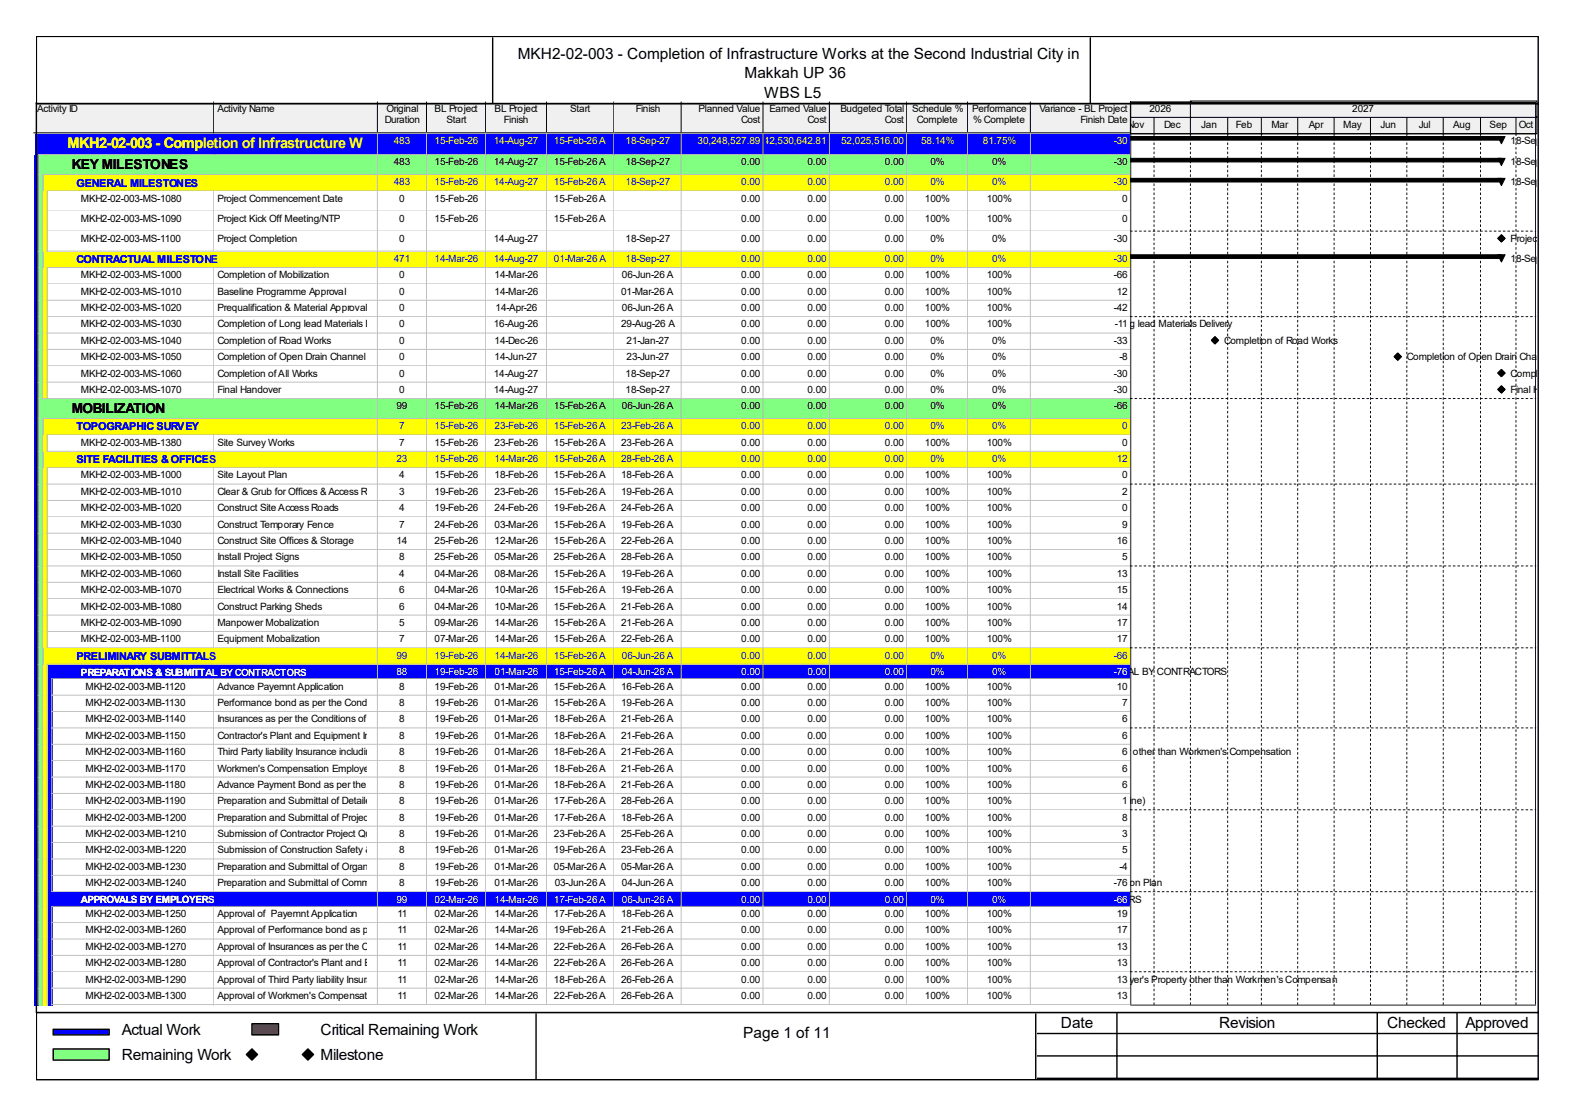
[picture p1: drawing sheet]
<svg xmlns="http://www.w3.org/2000/svg" width="297mm" height="210mm" viewBox="0 0 297 210" stroke-linecap="round" stroke-linejoin="round" font-family="sans-serif">
<defs><g id="words">
<g font-size="2.9">
<text x="97.6" y="11.1">MKH2-02-003 - Completion of Infrastructure Works at the Second Industrial City in</text>
<text x="140.3" y="14.8">Makkah UP 36</text>
<text x="144" y="18.5">WBS L5</text>
<text x="22.9" y="194.9">Actual Work</text>
<text x="60.4" y="194.9">Critical Remaining Work</text>
<text x="140.1" y="195.5">Page 1 of 11</text>
<text x="199.9" y="193.6">Date</text>
<text x="229.7" y="193.6">Revision</text>
<text x="261.4" y="193.6">Checked</text>
<text x="276.2" y="193.6">Approved</text>
<text x="22.9" y="199.7">Remaining Work</text>
<text x="60.4" y="199.7">Milestone</text>
</g>
<text font-size="2.7" fill="#ff0" x="12.7" y="27.9">MKH2-02-003 - Completion of Infrastructure Works at the Second Industrial City in Makkah UP 36</text>
<g font-size="2.6">
<text x="13.5" y="31.9">KEY MILESTONES</text>
<text x="13.5" y="77.8">MOBILIZATION</text>
</g>
<g font-size="2.1" fill="#00f">
<text x="14.4" y="35.1">GENERAL MILESTONES</text>
<text x="14.4" y="49.6">CONTRACTUAL MILESTONE</text>
<text x="14.4" y="81.1">TOPOGRAPHIC SURVEY</text>
<text x="14.4" y="87.2">SITE FACILITIES &amp; OFFICES</text>
<text x="14.4" y="124.3">PRELIMINARY SUBMITTALS</text>
</g>
<g font-size="1.9">
<text x="7" y="21.1">Activity ID</text>
<text x="41" y="21.1">Activity Name</text>
<text x="72.5" y="23.1">Duration</text>
<text x="72.9" y="21.1">Original</text>
<text x="81.9" y="21.1">BL Project</text>
<text x="84.2" y="23.1">Start</text>
<text x="93.2" y="21.1">BL Project</text>
<text x="95" y="23.1">Finish</text>
<text x="107.4" y="21.1">Start</text>
<text x="119.8" y="21.1">Finish</text>
<text x="131.6" y="21.1">Planned Value</text>
<text x="139.7" y="23.1">Cost</text>
<text x="145" y="21.1">Earned Value</text>
<text x="152.2" y="23.1">Cost</text>
<text x="158.4" y="21.1">Budgeted Total</text>
<text x="166.8" y="23.1">Cost</text>
<text x="171.9" y="21.1">Schedule %</text>
<text x="172.8" y="23.1">Complete</text>
<text x="183.2" y="21.1">Performance</text>
<text x="183.4" y="23.1">% Complete</text>
<text x="195.9" y="21.1">Variance - BL Project</text>
<text x="203.6" y="23.1">Finish Date</text>
<text x="216.6" y="21.1">2026</text>
<text x="254.8" y="21.1">2027</text>
<text x="212.5" y="24.1">Nov</text>
<text x="219.4" y="24.1">Dec</text>
<text x="226.4" y="24.1">Jan</text>
<text x="232.9" y="24.1">Feb</text>
<text x="239.6" y="24.1">Mar</text>
<text x="246.6" y="24.1">Apr</text>
<text x="253.2" y="24.1">May</text>
<text x="260.2" y="24.1">Jun</text>
<text x="267.4" y="24.1">Jul</text>
<text x="273.9" y="24.1">Aug</text>
<text x="280.7" y="24.1">Sep</text>
<text x="284.7" y="27.1">18-Sep-27, MKH</text>
<text x="286.2" y="24.1">Oct</text>
<text x="74.2" y="31.2">483</text>
<text x="81.9" y="31.2">15-Feb-26</text>
<text x="93" y="31.2">14-Aug-27</text>
<text x="104.4" y="31.2">15-Feb-26 A</text>
<text x="117.9" y="31.2">18-Sep-27</text>
<text x="139.7" y="31.2">0.00</text>
<text x="152.2" y="31.2">0.00</text>
<text x="166.8" y="31.2">0.00</text>
<text x="175.3" y="31.2">0%</text>
<text x="187" y="31.2">0%</text>
<text x="209.9" y="31.2">-30</text>
<text x="284.7" y="31.2">18-Sep-27, KEY</text>
<text x="284.7" y="34.9">18-Sep-27, GENE</text>
<text x="15.2" y="38">MKH2-02-003-MS-1080</text>
<text x="15.2" y="41.8">MKH2-02-003-MS-1090</text>
<text x="41" y="38">Project Commencement Date</text>
<text x="41" y="41.8">Project Kick Off Meeting/NTP</text>
<text x="75.2" y="38">0</text>
<text x="75.2" y="41.8">0</text>
<text x="81.9" y="38">15-Feb-26</text>
<text x="81.9" y="41.8">15-Feb-26</text>
<text x="104.4" y="38">15-Feb-26 A</text>
<text x="104.4" y="41.8">15-Feb-26 A</text>
<text x="139.7" y="38">0.00</text>
<text x="139.7" y="41.8">0.00</text>
<text x="152.2" y="38">0.00</text>
<text x="152.2" y="41.8">0.00</text>
<text x="166.8" y="38">0.00</text>
<text x="166.8" y="41.8">0.00</text>
<text x="174.3" y="38">100%</text>
<text x="174.3" y="41.8">100%</text>
<text x="186" y="38">100%</text>
<text x="186" y="41.8">100%</text>
<text x="211.5" y="38">0</text>
<text x="211.5" y="41.8">0</text>
<text x="15.2" y="45.6">MKH2-02-003-MS-1100</text>
<text x="41" y="45.6">Project Completion</text>
<text x="75.2" y="45.6">0</text>
<text x="93" y="45.6">14-Aug-27</text>
<text x="117.9" y="45.6">18-Sep-27</text>
<text x="139.7" y="45.6">0.00</text>
<text x="152.2" y="45.6">0.00</text>
<text x="166.8" y="45.6">0.00</text>
<text x="175.3" y="45.6">0%</text>
<text x="187" y="45.6">0%</text>
<text x="209.9" y="45.6">-30</text>
<text x="284.7" y="45.6">Project Completio</text>
<text x="15.2" y="52.4">MKH2-02-003-MS-1000</text>
<text x="41" y="52.4">Completion of Mobilization</text>
<text x="75.2" y="52.4">0</text>
<text x="93.2" y="52.4">14-Mar-26</text>
<text x="117.2" y="52.4">06-Jun-26 A</text>
<text x="139.7" y="52.4">0.00</text>
<text x="152.2" y="52.4">0.00</text>
<text x="166.8" y="52.4">0.00</text>
<text x="174.3" y="52.4">100%</text>
<text x="186" y="52.4">100%</text>
<text x="209.9" y="52.4">-66</text>
<text x="284.7" y="49.4">18-Sep-27, CONT</text>
<text x="15.2" y="55.5">MKH2-02-003-MS-1010</text>
<text x="15.2" y="58.6">MKH2-02-003-MS-1020</text>
<text x="41" y="55.5">Baseline Programme Approval</text>
<text x="41" y="58.6">Prequalification &amp; Material Approval</text>
<text x="75.2" y="55.5">0</text>
<text x="75.2" y="58.6">0</text>
<text x="93.2" y="55.5">14-Mar-26</text>
<text x="93.4" y="58.6">14-Apr-26</text>
<text x="117.1" y="55.5">01-Mar-26 A</text>
<text x="117.2" y="58.6">06-Jun-26 A</text>
<text x="139.7" y="55.5">0.00</text>
<text x="139.7" y="58.6">0.00</text>
<text x="152.2" y="55.5">0.00</text>
<text x="152.2" y="58.6">0.00</text>
<text x="166.8" y="55.5">0.00</text>
<text x="166.8" y="58.6">0.00</text>
<text x="174.3" y="55.5">100%</text>
<text x="174.3" y="58.6">100%</text>
<text x="186" y="55.5">100%</text>
<text x="186" y="58.6">100%</text>
<text x="209.9" y="58.6">-42</text>
<text x="210.5" y="55.5">12</text>
<text x="15.2" y="61.7">MKH2-02-003-MS-1030</text>
<text x="15.2" y="64.8">MKH2-02-003-MS-1040</text>
<text x="41" y="61.7">Completion of Long lead Materials Delivery0</text>
<text x="41" y="64.8">Completion of Road Works</text>
<text x="75.2" y="64.8">0</text>
<text x="93" y="61.7">16-Aug-26</text>
<text x="93.2" y="64.8">14-Dec-26</text>
<text x="117.1" y="61.7">29-Aug-26 A</text>
<text x="118.1" y="64.8">21-Jan-27</text>
<text x="139.7" y="61.7">0.00</text>
<text x="139.7" y="64.8">0.00</text>
<text x="152.2" y="61.7">0.00</text>
<text x="152.2" y="64.8">0.00</text>
<text x="166.8" y="61.7">0.00</text>
<text x="166.8" y="64.8">0.00</text>
<text x="174.3" y="61.7">100%</text>
<text x="175.3" y="64.8">0%</text>
<text x="186" y="61.7">100%</text>
<text x="187" y="64.8">0%</text>
<text x="198.1" y="61.7">Completion of Long lead Materials Delivery</text>
<text x="209.9" y="64.8">-33</text>
<text x="210.1" y="61.7">-11</text>
<text x="230.7" y="64.8">Completion of Road Works</text>
<text x="15.2" y="67.9">MKH2-02-003-MS-1050</text>
<text x="15.2" y="71">MKH2-02-003-MS-1060</text>
<text x="41" y="67.9">Completion of Open Drain Channel</text>
<text x="41" y="71">Completion of All Works</text>
<text x="75.2" y="67.9">0</text>
<text x="75.2" y="71">0</text>
<text x="93" y="71">14-Aug-27</text>
<text x="93.2" y="67.9">14-Jun-27</text>
<text x="117.9" y="71">18-Sep-27</text>
<text x="118.1" y="67.9">23-Jun-27</text>
<text x="139.7" y="67.9">0.00</text>
<text x="139.7" y="71">0.00</text>
<text x="152.2" y="67.9">0.00</text>
<text x="152.2" y="71">0.00</text>
<text x="166.8" y="67.9">0.00</text>
<text x="166.8" y="71">0.00</text>
<text x="175.3" y="67.9">0%</text>
<text x="175.3" y="71">0%</text>
<text x="187" y="67.9">0%</text>
<text x="187" y="71">0%</text>
<text x="209.9" y="71">-30</text>
<text x="211" y="67.9">-8</text>
<text x="265.1" y="67.9">Completion of Open Drain Channel</text>
<text x="284.7" y="71">Completion of All</text>
<text x="15.2" y="74">MKH2-02-003-MS-1070</text>
<text x="41" y="74">Final Handover</text>
<text x="74.7" y="77.1">99</text>
<text x="75.2" y="74">0</text>
<text x="81.9" y="77.1">15-Feb-26</text>
<text x="93" y="74">14-Aug-27</text>
<text x="93.2" y="77.1">14-Mar-26</text>
<text x="104.4" y="77.1">15-Feb-26 A</text>
<text x="117.2" y="77.1">06-Jun-26 A</text>
<text x="117.9" y="74">18-Sep-27</text>
<text x="139.7" y="74">0.00</text>
<text x="139.7" y="77.1">0.00</text>
<text x="152.2" y="74">0.00</text>
<text x="152.2" y="77.1">0.00</text>
<text x="166.8" y="74">0.00</text>
<text x="166.8" y="77.1">0.00</text>
<text x="175.3" y="74">0%</text>
<text x="175.3" y="77.1">0%</text>
<text x="187" y="74">0%</text>
<text x="187" y="77.1">0%</text>
<text x="209.9" y="74">-30</text>
<text x="209.9" y="77.1">-66</text>
<text x="284.7" y="74">Final Handover</text>
<text x="15.2" y="83.9">MKH2-02-003-MB-1380</text>
<text x="41" y="83.9">Site Survey Works</text>
<text x="75.2" y="83.9">7</text>
<text x="81.9" y="83.9">15-Feb-26</text>
<text x="93.2" y="83.9">23-Feb-26</text>
<text x="104.4" y="83.9">15-Feb-26 A</text>
<text x="117.1" y="83.9">23-Feb-26 A</text>
<text x="139.7" y="83.9">0.00</text>
<text x="152.2" y="83.9">0.00</text>
<text x="166.8" y="83.9">0.00</text>
<text x="174.3" y="83.9">100%</text>
<text x="186" y="83.9">100%</text>
<text x="211.5" y="83.9">0</text>
<text x="15.2" y="90.1">MKH2-02-003-MB-1000</text>
<text x="15.2" y="93.2">MKH2-02-003-MB-1010</text>
<text x="41" y="90.1">Site Layout Plan</text>
<text x="41" y="93.2">Clear &amp; Grub for Offices &amp; Access Road</text>
<text x="75.2" y="90.1">4</text>
<text x="75.2" y="93.2">3</text>
<text x="81.9" y="90.1">15-Feb-26</text>
<text x="81.9" y="93.2">19-Feb-26</text>
<text x="93.2" y="90.1">18-Feb-26</text>
<text x="93.2" y="93.2">23-Feb-26</text>
<text x="104.4" y="90.1">15-Feb-26 A</text>
<text x="104.4" y="93.2">15-Feb-26 A</text>
<text x="117.1" y="90.1">18-Feb-26 A</text>
<text x="117.1" y="93.2">19-Feb-26 A</text>
<text x="139.7" y="90.1">0.00</text>
<text x="139.7" y="93.2">0.00</text>
<text x="152.2" y="90.1">0.00</text>
<text x="152.2" y="93.2">0.00</text>
<text x="166.8" y="90.1">0.00</text>
<text x="166.8" y="93.2">0.00</text>
<text x="174.3" y="90.1">100%</text>
<text x="174.3" y="93.2">100%</text>
<text x="186" y="90.1">100%</text>
<text x="186" y="93.2">100%</text>
<text x="211.5" y="90.1">0</text>
<text x="211.5" y="93.2">2</text>
<text x="15.2" y="96.3">MKH2-02-003-MB-1020</text>
<text x="15.2" y="99.4">MKH2-02-003-MB-1030</text>
<text x="41" y="96.3">Construct Site Access Roads</text>
<text x="41" y="99.4">Construct Temporary Fence</text>
<text x="75.2" y="96.3">4</text>
<text x="75.2" y="99.4">7</text>
<text x="81.9" y="96.3">19-Feb-26</text>
<text x="81.9" y="99.4">24-Feb-26</text>
<text x="93.2" y="96.3">24-Feb-26</text>
<text x="93.2" y="99.4">03-Mar-26</text>
<text x="104.4" y="96.3">19-Feb-26 A</text>
<text x="104.4" y="99.4">15-Feb-26 A</text>
<text x="117.1" y="96.3">24-Feb-26 A</text>
<text x="117.1" y="99.4">19-Feb-26 A</text>
<text x="139.7" y="96.3">0.00</text>
<text x="139.7" y="99.4">0.00</text>
<text x="152.2" y="96.3">0.00</text>
<text x="152.2" y="99.4">0.00</text>
<text x="166.8" y="96.3">0.00</text>
<text x="166.8" y="99.4">0.00</text>
<text x="174.3" y="96.3">100%</text>
<text x="174.3" y="99.4">100%</text>
<text x="186" y="96.3">100%</text>
<text x="186" y="99.4">100%</text>
<text x="211.5" y="96.3">0</text>
<text x="211.5" y="99.4">9</text>
<text x="15.2" y="102.5">MKH2-02-003-MB-1040</text>
<text x="15.2" y="105.5">MKH2-02-003-MB-1050</text>
<text x="41" y="102.5">Construct Site Offices &amp; Storage</text>
<text x="41" y="105.5">Install Project Signs</text>
<text x="74.7" y="102.5">14</text>
<text x="75.2" y="105.5">8</text>
<text x="81.9" y="102.5">25-Feb-26</text>
<text x="81.9" y="105.5">25-Feb-26</text>
<text x="93.2" y="102.5">12-Mar-26</text>
<text x="93.2" y="105.5">05-Mar-26</text>
<text x="104.4" y="102.5">15-Feb-26 A</text>
<text x="104.4" y="105.5">25-Feb-26 A</text>
<text x="117.1" y="102.5">22-Feb-26 A</text>
<text x="117.1" y="105.5">28-Feb-26 A</text>
<text x="139.7" y="102.5">0.00</text>
<text x="139.7" y="105.5">0.00</text>
<text x="152.2" y="102.5">0.00</text>
<text x="152.2" y="105.5">0.00</text>
<text x="166.8" y="102.5">0.00</text>
<text x="166.8" y="105.5">0.00</text>
<text x="174.3" y="102.5">100%</text>
<text x="174.3" y="105.5">100%</text>
<text x="186" y="102.5">100%</text>
<text x="186" y="105.5">100%</text>
<text x="210.5" y="102.5">16</text>
<text x="211.5" y="105.5">5</text>
<text x="15.2" y="108.6">MKH2-02-003-MB-1060</text>
<text x="15.2" y="111.7">MKH2-02-003-MB-1070</text>
<text x="41" y="108.6">Install Site Facilities</text>
<text x="41" y="111.7">Electrical Works &amp; Connections</text>
<text x="75.2" y="108.6">4</text>
<text x="75.2" y="111.7">6</text>
<text x="81.9" y="108.6">04-Mar-26</text>
<text x="81.9" y="111.7">04-Mar-26</text>
<text x="93.2" y="108.6">08-Mar-26</text>
<text x="93.2" y="111.7">10-Mar-26</text>
<text x="104.4" y="108.6">15-Feb-26 A</text>
<text x="104.4" y="111.7">15-Feb-26 A</text>
<text x="117.1" y="108.6">19-Feb-26 A</text>
<text x="117.1" y="111.7">19-Feb-26 A</text>
<text x="139.7" y="108.6">0.00</text>
<text x="139.7" y="111.7">0.00</text>
<text x="152.2" y="108.6">0.00</text>
<text x="152.2" y="111.7">0.00</text>
<text x="166.8" y="108.6">0.00</text>
<text x="166.8" y="111.7">0.00</text>
<text x="174.3" y="108.6">100%</text>
<text x="174.3" y="111.7">100%</text>
<text x="186" y="108.6">100%</text>
<text x="186" y="111.7">100%</text>
<text x="210.5" y="108.6">13</text>
<text x="210.5" y="111.7">15</text>
<text x="15.2" y="114.8">MKH2-02-003-MB-1080</text>
<text x="15.2" y="117.9">MKH2-02-003-MB-1090</text>
<text x="41" y="114.8">Construct Parking Sheds</text>
<text x="41" y="117.9">Manpower Mobalization</text>
<text x="75.2" y="114.8">6</text>
<text x="75.2" y="117.9">5</text>
<text x="81.9" y="114.8">04-Mar-26</text>
<text x="81.9" y="117.9">09-Mar-26</text>
<text x="93.2" y="114.8">10-Mar-26</text>
<text x="93.2" y="117.9">14-Mar-26</text>
<text x="104.4" y="114.8">15-Feb-26 A</text>
<text x="104.4" y="117.9">15-Feb-26 A</text>
<text x="117.1" y="114.8">21-Feb-26 A</text>
<text x="117.1" y="117.9">21-Feb-26 A</text>
<text x="139.7" y="114.8">0.00</text>
<text x="139.7" y="117.9">0.00</text>
<text x="152.2" y="114.8">0.00</text>
<text x="152.2" y="117.9">0.00</text>
<text x="166.8" y="114.8">0.00</text>
<text x="166.8" y="117.9">0.00</text>
<text x="174.3" y="114.8">100%</text>
<text x="174.3" y="117.9">100%</text>
<text x="186" y="114.8">100%</text>
<text x="186" y="117.9">100%</text>
<text x="210.5" y="114.8">14</text>
<text x="210.5" y="117.9">17</text>
<text x="15.2" y="121">MKH2-02-003-MB-1100</text>
<text x="41" y="121">Equipment Mobalization</text>
<text x="75.2" y="121">7</text>
<text x="81.9" y="121">07-Mar-26</text>
<text x="93.2" y="121">14-Mar-26</text>
<text x="104.4" y="121">15-Feb-26 A</text>
<text x="117.1" y="121">22-Feb-26 A</text>
<text x="139.7" y="121">0.00</text>
<text x="152.2" y="121">0.00</text>
<text x="166.8" y="121">0.00</text>
<text x="174.3" y="121">100%</text>
<text x="186" y="121">100%</text>
<text x="210.5" y="121">17</text>
<text x="16.1" y="129.9">MKH2-02-003-MB-1120</text>
<text x="41" y="129.9">Advance Payemnt Application</text>
<text x="75.2" y="129.9">8</text>
<text x="81.9" y="129.9">19-Feb-26</text>
<text x="93.2" y="129.9">01-Mar-26</text>
<text x="104.4" y="129.9">15-Feb-26 A</text>
<text x="117.1" y="129.9">16-Feb-26 A</text>
<text x="139.7" y="129.9">0.00</text>
<text x="152.2" y="129.9">0.00</text>
<text x="166.8" y="129.9">0.00</text>
<text x="174.3" y="129.9">100%</text>
<text x="186" y="129.9">100%</text>
<text x="210.5" y="129.9">10</text>
<text x="16.1" y="133">MKH2-02-003-MB-1130</text>
<text x="16.1" y="136.1">MKH2-02-003-MB-1140</text>
<text x="41" y="133">Performance bond as per the Conditions of Contract.</text>
<text x="41" y="136.1">Insurances as per the Conditions of Contract.</text>
<text x="75.2" y="133">8</text>
<text x="75.2" y="136.1">8</text>
<text x="81.9" y="133">19-Feb-26</text>
<text x="81.9" y="136.1">19-Feb-26</text>
<text x="93.2" y="133">01-Mar-26</text>
<text x="93.2" y="136.1">01-Mar-26</text>
<text x="104.4" y="133">15-Feb-26 A</text>
<text x="104.4" y="136.1">18-Feb-26 A</text>
<text x="117.1" y="133">19-Feb-26 A</text>
<text x="117.1" y="136.1">21-Feb-26 A</text>
<text x="139.7" y="133">0.00</text>
<text x="139.7" y="136.1">0.00</text>
<text x="152.2" y="133">0.00</text>
<text x="152.2" y="136.1">0.00</text>
<text x="166.8" y="133">0.00</text>
<text x="166.8" y="136.1">0.00</text>
<text x="174.3" y="133">100%</text>
<text x="174.3" y="136.1">100%</text>
<text x="186" y="133">100%</text>
<text x="186" y="136.1">100%</text>
<text x="211.5" y="133">7</text>
<text x="211.5" y="136.1">6</text>
<text x="16.1" y="139.1">MKH2-02-003-MB-1150</text>
<text x="16.1" y="142.2">MKH2-02-003-MB-1160</text>
<text x="41" y="139.1">Contractor's Plant and Equipment Insurance.</text>
<text x="41" y="142.2">Third Party liability Insurance including Insurance for Employer's Property other than Workmen's Compensation</text>
<text x="75.2" y="139.1">8</text>
<text x="75.2" y="142.2">8</text>
<text x="81.9" y="139.1">19-Feb-26</text>
<text x="81.9" y="142.2">19-Feb-26</text>
<text x="93.2" y="139.1">01-Mar-26</text>
<text x="93.2" y="142.2">01-Mar-26</text>
<text x="104.4" y="139.1">18-Feb-26 A</text>
<text x="104.4" y="142.2">18-Feb-26 A</text>
<text x="117.1" y="139.1">21-Feb-26 A</text>
<text x="117.1" y="142.2">21-Feb-26 A</text>
<text x="139.7" y="139.1">0.00</text>
<text x="139.7" y="142.2">0.00</text>
<text x="152.2" y="139.1">0.00</text>
<text x="152.2" y="142.2">0.00Third Party liability Insurance including Insurance for Employer's Property other than Workmen's Compensation</text>
<text x="166.8" y="139.1">0.00</text>
<text x="166.8" y="142.2">0.00</text>
<text x="174.3" y="139.1">100%</text>
<text x="174.3" y="142.2">100%</text>
<text x="186" y="139.1">100%</text>
<text x="186" y="142.2">100%</text>
<text x="211.5" y="139.1">6</text>
<text x="211.5" y="142.2">6</text>
<text x="16.1" y="145.3">MKH2-02-003-MB-1170</text>
<text x="16.1" y="148.4">MKH2-02-003-MB-1180</text>
<text x="41" y="145.3">Workmen's Compensation Employer's Liability Insurance.</text>
<text x="41" y="148.4">Advance Payment Bond as per the Conditions of Contract.</text>
<text x="75.2" y="145.3">8</text>
<text x="75.2" y="148.4">8</text>
<text x="81.9" y="145.3">19-Feb-26</text>
<text x="81.9" y="148.4">19-Feb-26</text>
<text x="93.2" y="145.3">01-Mar-26</text>
<text x="93.2" y="148.4">01-Mar-26</text>
<text x="104.4" y="145.3">18-Feb-26 A</text>
<text x="104.4" y="148.4">18-Feb-26 A</text>
<text x="117.1" y="145.3">21-Feb-26 A</text>
<text x="117.1" y="148.4">21-Feb-26 A</text>
<text x="139.7" y="145.3">0.00</text>
<text x="139.7" y="148.4">0.00</text>
<text x="152.2" y="145.3">0.00</text>
<text x="152.2" y="148.4">0.00</text>
<text x="166.8" y="145.3">0.00</text>
<text x="166.8" y="148.4">0.00</text>
<text x="174.3" y="145.3">100%</text>
<text x="174.3" y="148.4">100%</text>
<text x="186" y="145.3">100%</text>
<text x="186" y="148.4">100%</text>
<text x="211.5" y="145.3">6</text>
<text x="211.5" y="148.4">6</text>
<text x="16.1" y="151.5">MKH2-02-003-MB-1190</text>
<text x="16.1" y="154.6">MKH2-02-003-MB-1200</text>
<text x="41" y="151.5">Preparation and Submittal of Detailed Work Order Programme (Base line)</text>
<text x="41" y="154.6">Preparation and Submittal of Project Execution Plan19-Feb-26</text>
<text x="75.2" y="151.5">8</text>
<text x="75.2" y="154.6">8</text>
<text x="81.9" y="151.5">19-Feb-26</text>
<text x="93.2" y="151.5">01-Mar-26</text>
<text x="93.2" y="154.6">01-Mar-26</text>
<text x="104.4" y="151.5">17-Feb-26 A</text>
<text x="104.4" y="154.6">17-Feb-26 A</text>
<text x="117.1" y="151.5">28-Feb-26 A</text>
<text x="117.1" y="154.6">18-Feb-26 A</text>
<text x="139.7" y="151.5">0.00</text>
<text x="139.7" y="154.6">0.00</text>
<text x="152.2" y="151.5">0.00</text>
<text x="152.2" y="154.6">0.00</text>
<text x="157.4" y="151.5">Preparation and Submittal of Detailed Work Order Programme (Base line)</text>
<text x="166.8" y="151.5">0.00</text>
<text x="166.8" y="154.6">0.00</text>
<text x="174.3" y="151.5">100%</text>
<text x="174.3" y="154.6">100%</text>
<text x="186" y="151.5">100%</text>
<text x="186" y="154.6">100%</text>
<text x="211.5" y="151.5">1</text>
<text x="211.5" y="154.6">8</text>
<text x="16.1" y="157.6">MKH2-02-003-MB-1210</text>
<text x="16.1" y="160.7">MKH2-02-003-MB-1220</text>
<text x="41" y="157.6">Submission of Contractor Project Quality Plan</text>
<text x="41" y="160.7">Submission of Construction Safety &amp; Environmental Management Plan</text>
<text x="75.2" y="157.6">8</text>
<text x="75.2" y="160.7">8</text>
<text x="81.9" y="157.6">19-Feb-26</text>
<text x="81.9" y="160.7">19-Feb-26</text>
<text x="93.2" y="157.6">01-Mar-26</text>
<text x="93.2" y="160.7">01-Mar-26</text>
<text x="104.4" y="157.6">23-Feb-26 A</text>
<text x="104.4" y="160.7">19-Feb-26 A</text>
<text x="117.1" y="157.6">25-Feb-26 A</text>
<text x="117.1" y="160.7">23-Feb-26 A</text>
<text x="139.7" y="157.6">0.00</text>
<text x="139.7" y="160.7">0.00</text>
<text x="152.2" y="157.6">0.00</text>
<text x="152.2" y="160.7">0.00</text>
<text x="166.8" y="157.6">0.00</text>
<text x="166.8" y="160.7">0.00</text>
<text x="174.3" y="157.6">100%</text>
<text x="174.3" y="160.7">100%</text>
<text x="186" y="157.6">100%</text>
<text x="186" y="160.7">100%</text>
<text x="211.5" y="157.6">3</text>
<text x="211.5" y="160.7">5</text>
<text x="16.1" y="163.8">MKH2-02-003-MB-1230</text>
<text x="16.1" y="166.9">MKH2-02-003-MB-1240</text>
<text x="41" y="163.8">Preparation and Submittal of Organization Chart</text>
<text x="41" y="166.9">Preparation and Submittal of Communication Plan</text>
<text x="75.2" y="163.8">8</text>
<text x="75.2" y="166.9">8</text>
<text x="81.9" y="163.8">19-Feb-26</text>
<text x="81.9" y="166.9">19-Feb-26</text>
<text x="93.2" y="163.8">01-Mar-26</text>
<text x="93.2" y="166.9">01-Mar-26</text>
<text x="104.4" y="163.8">05-Mar-26 A</text>
<text x="104.6" y="166.9">03-Jun-26 A</text>
<text x="117.1" y="163.8">05-Mar-26 A</text>
<text x="117.2" y="166.9">04-Jun-26 A</text>
<text x="139.7" y="163.8">0.00</text>
<text x="139.7" y="166.9">0.00</text>
<text x="152.2" y="163.8">0.00</text>
<text x="152.2" y="166.9">0.00</text>
<text x="166.8" y="163.8">0.00</text>
<text x="166.8" y="166.9">0.00</text>
<text x="174.3" y="163.8">100%</text>
<text x="174.3" y="166.9">100%Preparation and Submittal of Communication Plan</text>
<text x="186" y="163.8">100%</text>
<text x="186" y="166.9">100%</text>
<text x="209.9" y="166.9">-76</text>
<text x="211" y="163.8">-4</text>
<text x="16.1" y="172.7">MKH2-02-003-MB-1250</text>
<text x="41" y="172.7">Approval of Payemnt Application</text>
<text x="74.9" y="172.7">11</text>
<text x="81.9" y="172.7">02-Mar-26</text>
<text x="93.2" y="172.7">14-Mar-26</text>
<text x="104.4" y="172.7">17-Feb-26 A</text>
<text x="117.1" y="172.7">18-Feb-26 A</text>
<text x="139.7" y="172.7">0.00</text>
<text x="152.2" y="172.7">0.00</text>
<text x="166.8" y="172.7">0.00</text>
<text x="174.3" y="172.7">100%</text>
<text x="186" y="172.7">100%</text>
<text x="210.5" y="172.7">19</text>
<text x="16.1" y="175.8">MKH2-02-003-MB-1260</text>
<text x="16.1" y="178.9">MKH2-02-003-MB-1270</text>
<text x="41" y="175.8">Approval of Performance bond as per the Conditions of Contract. 14-Mar-26</text>
<text x="41" y="178.9">Approval of Insurances as per the Conditions of Contract.</text>
<text x="74.9" y="175.8">11</text>
<text x="74.9" y="178.9">11</text>
<text x="81.9" y="175.8">02-Mar-26</text>
<text x="81.9" y="178.9">02-Mar-26</text>
<text x="93.2" y="178.9">14-Mar-26</text>
<text x="104.4" y="175.8">19-Feb-26 A</text>
<text x="104.4" y="178.9">22-Feb-26 A</text>
<text x="117.1" y="175.8">21-Feb-26 A</text>
<text x="117.1" y="178.9">26-Feb-26 A</text>
<text x="139.7" y="175.8">0.00</text>
<text x="139.7" y="178.9">0.00</text>
<text x="152.2" y="175.8">0.00</text>
<text x="152.2" y="178.9">0.00</text>
<text x="166.8" y="175.8">0.00</text>
<text x="166.8" y="178.9">0.00</text>
<text x="174.3" y="175.8">100%</text>
<text x="174.3" y="178.9">100%</text>
<text x="186" y="175.8">100%</text>
<text x="186" y="178.9">100%</text>
<text x="210.5" y="175.8">17</text>
<text x="210.5" y="178.9">13</text>
<text x="16.1" y="182">MKH2-02-003-MB-1280</text>
<text x="16.1" y="185.1">MKH2-02-003-MB-1290</text>
<text x="41" y="182">Approval of Contractor's Plant and Equipment Insurance.</text>
<text x="41" y="185.1">Approval of Third Party liability Insurance including Insurance for Employer's Property other than Workmen's Compensan</text>
<text x="74.9" y="182">11</text>
<text x="74.9" y="185.1">11</text>
<text x="81.9" y="182">02-Mar-26</text>
<text x="81.9" y="185.1">02-Mar-26</text>
<text x="93.2" y="182">14-Mar-26</text>
<text x="93.2" y="185.1">14-Mar-26</text>
<text x="104.4" y="182">22-Feb-26 A</text>
<text x="104.4" y="185.1">18-Feb-26 A</text>
<text x="117.1" y="182">26-Feb-26 A</text>
<text x="117.1" y="185.1">26-Feb-26 A</text>
<text x="139.7" y="182">0.00</text>
<text x="139.7" y="185.1">0.00</text>
<text x="152.2" y="182">0.00</text>
<text x="152.2" y="185.1">0.00</text>
<text x="156.8" y="185.1">Approval of Third Party liability Insurance including Insurance for Employer's Property other than Workmen's Compensan</text>
<text x="166.8" y="182">0.00</text>
<text x="166.8" y="185.1">0.00</text>
<text x="174.3" y="182">100%</text>
<text x="174.3" y="185.1">100%</text>
<text x="186" y="182">100%</text>
<text x="186" y="185.1">100%</text>
<text x="210.5" y="182">13</text>
<text x="210.5" y="185.1">13</text>
<text x="16.1" y="188.2">MKH2-02-003-MB-1300</text>
<text x="41" y="188.2">Approval of Workmen's Compensation Employer's Liability Insurance.</text>
<text x="74.9" y="188.2">11</text>
<text x="81.9" y="188.2">02-Mar-26</text>
<text x="93.2" y="188.2">14-Mar-26</text>
<text x="104.4" y="188.2">22-Feb-26 A</text>
<text x="117.1" y="188.2">26-Feb-26 A</text>
<text x="139.7" y="188.2">0.00</text>
<text x="152.2" y="188.2">0.00</text>
<text x="166.8" y="188.2">0.00</text>
<text x="174.3" y="188.2">100%</text>
<text x="186" y="188.2">100%</text>
<text x="210.5" y="188.2">13</text>
</g>
<g font-size="1.9" fill="#ff0">
<text x="74.2" y="27.1">483</text>
<text x="81.9" y="27.1">15-Feb-26</text>
<text x="93" y="27.1">14-Aug-27</text>
<text x="104.4" y="27.1">15-Feb-26 A</text>
<text x="117.9" y="27.1">18-Sep-27</text>
<text x="131.4" y="27.1">30,248,527.89</text>
<text x="144" y="27.1">42,530,642.81</text>
<text x="158.5" y="27.1">52,025,516.00</text>
<text x="173.6" y="27.1">58.14%</text>
<text x="185.3" y="27.1">81.75%</text>
<text x="209.9" y="27.1">-30</text>
</g>
<g font-size="1.9" fill="#00f">
<text x="74.2" y="34.9">483</text>
<text x="81.9" y="34.9">15-Feb-26</text>
<text x="93" y="34.9">14-Aug-27</text>
<text x="104.4" y="34.9">15-Feb-26 A</text>
<text x="117.9" y="34.9">18-Sep-27</text>
<text x="139.7" y="34.9">0.00</text>
<text x="152.2" y="34.9">0.00</text>
<text x="166.8" y="34.9">0.00</text>
<text x="175.3" y="34.9">0%</text>
<text x="187" y="34.9">0%</text>
<text x="209.9" y="34.9">-30</text>
<text x="74.2" y="49.4">471</text>
<text x="81.9" y="49.4">14-Mar-26</text>
<text x="93" y="49.4">14-Aug-27</text>
<text x="104.4" y="49.4">01-Mar-26 A</text>
<text x="117.9" y="49.4">18-Sep-27</text>
<text x="139.7" y="49.4">0.00</text>
<text x="152.2" y="49.4">0.00</text>
<text x="166.8" y="49.4">0.00</text>
<text x="175.3" y="49.4">0%</text>
<text x="187" y="49.4">0%</text>
<text x="209.9" y="49.4">-30</text>
<text x="75.2" y="80.9">7</text>
<text x="81.9" y="80.9">15-Feb-26</text>
<text x="93.2" y="80.9">23-Feb-26</text>
<text x="104.4" y="80.9">15-Feb-26 A</text>
<text x="117.1" y="80.9">23-Feb-26 A</text>
<text x="139.7" y="80.9">0.00</text>
<text x="152.2" y="80.9">0.00</text>
<text x="166.8" y="80.9">0.00</text>
<text x="175.3" y="80.9">0%</text>
<text x="187" y="80.9">0%</text>
<text x="211.5" y="80.9">0</text>
<text x="74.7" y="87">23</text>
<text x="81.9" y="87">15-Feb-26</text>
<text x="93.2" y="87">14-Mar-26</text>
<text x="104.4" y="87">15-Feb-26 A</text>
<text x="117.1" y="87">28-Feb-26 A</text>
<text x="139.7" y="87">0.00</text>
<text x="152.2" y="87">0.00</text>
<text x="166.8" y="87">0.00</text>
<text x="175.3" y="87">0%</text>
<text x="187" y="87">0%</text>
<text x="210.5" y="87">12</text>
<text x="74.7" y="124.1">99</text>
<text x="81.9" y="124.1">19-Feb-26</text>
<text x="93.2" y="124.1">14-Mar-26</text>
<text x="104.4" y="124.1">15-Feb-26 A</text>
<text x="117.2" y="124.1">06-Jun-26 A</text>
<text x="139.7" y="124.1">0.00</text>
<text x="152.2" y="124.1">0.00</text>
<text x="166.8" y="124.1">0.00</text>
<text x="175.3" y="124.1">0%</text>
<text x="187" y="124.1">0%</text>
<text x="209.9" y="124.1">-66</text>
</g>
<g font-size="1.9" fill="#fff">
<text x="15.2" y="127.3">PREPARATIONS &amp; SUBMITTAL BY CONTRACTORS</text>
<text x="74.7" y="127.2">88</text>
<text x="81.9" y="127.2">19-Feb-26</text>
<text x="93.2" y="127.2">01-Mar-26</text>
<text x="104.4" y="127.2">15-Feb-26 A</text>
<text x="117.2" y="127.2">04-Jun-26 A</text>
<text x="139.7" y="127.2">0.00</text>
<text x="152.2" y="127.2">0.00</text>
<text x="166.8" y="127.2">0.00</text>
<text x="175.3" y="127.2">0% 04-Jun-26 A, PREPARATIONS &amp; SUBMITTAL BY CONTRACTORS</text>
<text x="187" y="127.2">0%</text>
<text x="209.9" y="127.2">-76</text>
<text x="15.2" y="170.1">APPROVALS BY EMPLOYERS</text>
<text x="74.7" y="170">99</text>
<text x="81.9" y="170">02-Mar-26</text>
<text x="93.2" y="170">14-Mar-26</text>
<text x="104.4" y="170">17-Feb-26 A</text>
<text x="117.2" y="170">06-Jun-26 A</text>
<text x="139.7" y="170">0.00</text>
<text x="152.2" y="170">0.00</text>
<text x="166.8" y="170">0.00</text>
<text x="175.3" y="170">0% 06-Jun-26 A, APPROVALS BY EMPLOYERS</text>
<text x="187" y="170">0%</text>
<text x="209.9" y="170">-66</text>
</g>
</g></defs>
<path d="M6.5 19.2h33.9v6h-33.9z" fill="#f0f0f0"/>
<path d="M40.3 19.2v5.8h-34" fill="none" stroke="#000" stroke-width=".19"/>
<path d="M40.4 19.2h30.9v6h-30.9z" fill="#f0f0f0"/>
<path d="M71.1 19.2v5.8h-30.8" fill="none" stroke="#000" stroke-width=".19"/>
<path d="M71.3 19.2h9.3v6h-9.3z" fill="#f0f0f0"/>
<path d="M80.4 19.2v5.8h-9.3" fill="none" stroke="#000" stroke-width=".19"/>
<path d="M80.6 19.2h11.1v6h-11.1z" fill="#f0f0f0"/>
<path d="M91.5 19.2v5.8h-11.1" fill="none" stroke="#000" stroke-width=".19"/>
<path d="M91.7 19.2h11.5v6h-11.5z" fill="#f0f0f0"/>
<path d="M103 19.2v5.8h-11.5" fill="none" stroke="#000" stroke-width=".19"/>
<path d="M103.2 19.2h12.7v6h-12.7z" fill="#f0f0f0"/>
<path d="M115.7 19.2v5.8h-12.7" fill="none" stroke="#000" stroke-width=".19"/>
<path d="M115.9 19.2h12.6v6h-12.6z" fill="#f0f0f0"/>
<path d="M128.4 19.2v5.8h-12.7" fill="none" stroke="#000" stroke-width=".19"/>
<path d="M128.5 19.2h15.5v6h-15.5z" fill="#f0f0f0"/>
<path d="M143.8 19.2v5.8h-15.4" fill="none" stroke="#000" stroke-width=".19"/>
<path d="M144 19.2h12.5v6h-12.5z" fill="#f0f0f0"/>
<path d="M156.3 19.2v5.8h-12.5" fill="none" stroke="#000" stroke-width=".19"/>
<path d="M156.5 19.2h14.5v6h-14.5z" fill="#f0f0f0"/>
<path d="M170.9 19.2v5.8h-14.6" fill="none" stroke="#000" stroke-width=".19"/>
<path d="M171 19.2h11.5v6h-11.5z" fill="#f0f0f0"/>
<path d="M182.4 19.2v5.8h-11.5" fill="none" stroke="#000" stroke-width=".19"/>
<path d="M182.5 19.2h11.9v6h-11.9z" fill="#f0f0f0"/>
<path d="M194.2 19.2v5.8h-11.8" fill="none" stroke="#000" stroke-width=".19"/>
<path d="M194.4 19.2h18.8v6h-18.8z" fill="#f0f0f0"/>
<path d="M213 19.2v5.8h-18.8" fill="none" stroke="#000" stroke-width=".19"/>
<path d="M6.5 25.2h33.9v4.1h-33.9z" fill="#00f"/>
<path d="M7.2 29.1h33.2" fill="none" stroke="#c0c0c0" stroke-width=".19"/>
<path d="M40.4 25.2h30.9v4.1h-30.9z" fill="#00f"/>
<path d="M71.1 25v4.1h-30.7" fill="none" stroke="#c0c0c0" stroke-width=".19"/>
<path d="M71.3 25.2h9.3v4.1h-9.3z" fill="#00f"/>
<path d="M80.4 25v4.1h-9.1" fill="none" stroke="#c0c0c0" stroke-width=".19"/>
<path d="M80.6 25.2h11.1v4.1h-11.1z" fill="#00f"/>
<path d="M91.5 25v4.1h-10.9" fill="none" stroke="#c0c0c0" stroke-width=".19"/>
<path d="M91.7 25.2h11.5v4.1h-11.5z" fill="#00f"/>
<path d="M103 25v4.1h-11.3" fill="none" stroke="#c0c0c0" stroke-width=".19"/>
<path d="M103.2 25.2h12.7v4.1h-12.7z" fill="#00f"/>
<path d="M115.7 25v4.1h-12.5" fill="none" stroke="#c0c0c0" stroke-width=".19"/>
<path d="M115.9 25.2h12.6v4.1h-12.6z" fill="#00f"/>
<path d="M128.4 25v4.1h-12.5" fill="none" stroke="#c0c0c0" stroke-width=".19"/>
<path d="M128.5 25.2h15.5v4.1h-15.5z" fill="#00f"/>
<path d="M143.8 25v4.1h-15.3" fill="none" stroke="#c0c0c0" stroke-width=".19"/>
<path d="M144 25.2h12.5v4.1h-12.5z" fill="#00f"/>
<path d="M156.3 25v4.1h-12.3" fill="none" stroke="#c0c0c0" stroke-width=".19"/>
<path d="M156.5 25.2h14.5v4.1h-14.5z" fill="#00f"/>
<path d="M170.9 25v4.1h-14.4" fill="none" stroke="#c0c0c0" stroke-width=".19"/>
<path d="M171 25.2h11.5v4.1h-11.5z" fill="#00f"/>
<path d="M182.4 25v4.1h-11.4" fill="none" stroke="#c0c0c0" stroke-width=".19"/>
<path d="M182.5 25.2h11.9v4.1h-11.9z" fill="#00f"/>
<path d="M194.2 25v4.1h-11.7" fill="none" stroke="#c0c0c0" stroke-width=".19"/>
<path d="M194.4 25.2h18.8v4.1h-18.8z" fill="#00f"/>
<path d="M213 25v4.1h-18.7" fill="none" stroke="#c0c0c0" stroke-width=".19"/>
<path d="M6.5 29.3h.9v3.8h-.9z" fill="#00f"/>
<path d="M7.2 29.1v4" fill="none" stroke="#c0c0c0" stroke-width=".19"/>
<path d="M7.4 29.3h33v3.8h-33z" fill="#80ff80"/>
<path d="M8.1 32.9h32.3" fill="none" stroke="#c0c0c0" stroke-width=".19"/>
<path d="M40.4 29.3h30.9v3.8h-30.9z" fill="#80ff80"/>
<path d="M71.1 29.1v3.8h-30.7" fill="none" stroke="#c0c0c0" stroke-width=".19"/>
<path d="M71.3 29.3h9.3v3.8h-9.3z" fill="#80ff80"/>
<path d="M80.4 29.1v3.8h-9.1" fill="none" stroke="#c0c0c0" stroke-width=".19"/>
<path d="M80.6 29.3h11.1v3.8h-11.1z" fill="#80ff80"/>
<path d="M91.5 29.1v3.8h-10.9" fill="none" stroke="#c0c0c0" stroke-width=".19"/>
<path d="M91.7 29.3h11.5v3.8h-11.5z" fill="#80ff80"/>
<path d="M103 29.1v3.8h-11.3" fill="none" stroke="#c0c0c0" stroke-width=".19"/>
<path d="M103.2 29.3h12.7v3.8h-12.7z" fill="#80ff80"/>
<path d="M115.7 29.1v3.8h-12.5" fill="none" stroke="#c0c0c0" stroke-width=".19"/>
<path d="M115.9 29.3h12.6v3.8h-12.6z" fill="#80ff80"/>
<path d="M128.4 29.1v3.8h-12.5" fill="none" stroke="#c0c0c0" stroke-width=".19"/>
<path d="M128.5 29.3h15.5v3.8h-15.5z" fill="#80ff80"/>
<path d="M143.8 29.1v3.8h-15.3" fill="none" stroke="#c0c0c0" stroke-width=".19"/>
<path d="M144 29.3h12.5v3.8h-12.5z" fill="#80ff80"/>
<path d="M156.3 29.1v3.8h-12.3" fill="none" stroke="#c0c0c0" stroke-width=".19"/>
<path d="M156.5 29.3h14.5v3.8h-14.5z" fill="#80ff80"/>
<path d="M170.9 29.1v3.8h-14.4" fill="none" stroke="#c0c0c0" stroke-width=".19"/>
<path d="M171 29.3h11.5v3.8h-11.5z" fill="#80ff80"/>
<path d="M182.4 29.1v3.8h-11.4" fill="none" stroke="#c0c0c0" stroke-width=".19"/>
<path d="M182.5 29.3h11.9v3.8h-11.9z" fill="#80ff80"/>
<path d="M194.2 29.1v3.8h-11.7" fill="none" stroke="#c0c0c0" stroke-width=".19"/>
<path d="M194.4 29.3h18.8v3.8h-18.8z" fill="#80ff80"/>
<path d="M213 29.1v3.8h-18.7" fill="none" stroke="#c0c0c0" stroke-width=".19"/>
<path d="M6.5 33.1h.9v3.1h-.9z" fill="#00f"/>
<path d="M7.2 32.9v3.3" fill="none" stroke="#c0c0c0" stroke-width=".19"/>
<path d="M7.4 33.1h.8v3.1h-.8z" fill="#80ff80"/>
<path d="M8.1 32.9v3.3" fill="none" stroke="#c0c0c0" stroke-width=".19"/>
<path d="M8.2 33.1h32.2v3.1h-32.2z" fill="#ff0"/>
<path d="M8.9 36h31.5" fill="none" stroke="#c0c0c0" stroke-width=".19"/>
<path d="M40.4 33.1h30.9v3.1h-30.9z" fill="#ff0"/>
<path d="M71.1 32.9v3.1h-30.7" fill="none" stroke="#c0c0c0" stroke-width=".19"/>
<path d="M71.3 33.1h9.3v3.1h-9.3z" fill="#ff0"/>
<path d="M80.4 32.9v3.1h-9.1" fill="none" stroke="#c0c0c0" stroke-width=".19"/>
<path d="M80.6 33.1h11.1v3.1h-11.1z" fill="#ff0"/>
<path d="M91.5 32.9v3.1h-10.9" fill="none" stroke="#c0c0c0" stroke-width=".19"/>
<path d="M91.7 33.1h11.5v3.1h-11.5z" fill="#ff0"/>
<path d="M103 32.9v3.1h-11.3" fill="none" stroke="#c0c0c0" stroke-width=".19"/>
<path d="M103.2 33.1h12.7v3.1h-12.7z" fill="#ff0"/>
<path d="M115.7 32.9v3.1h-12.5" fill="none" stroke="#c0c0c0" stroke-width=".19"/>
<path d="M115.9 33.1h12.6v3.1h-12.6z" fill="#ff0"/>
<path d="M128.4 32.9v3.1h-12.5" fill="none" stroke="#c0c0c0" stroke-width=".19"/>
<path d="M128.5 33.1h15.5v3.1h-15.5z" fill="#ff0"/>
<path d="M143.8 32.9v3.1h-15.3" fill="none" stroke="#c0c0c0" stroke-width=".19"/>
<path d="M144 33.1h12.5v3.1h-12.5z" fill="#ff0"/>
<path d="M156.3 32.9v3.1h-12.3" fill="none" stroke="#c0c0c0" stroke-width=".19"/>
<path d="M156.5 33.1h14.5v3.1h-14.5z" fill="#ff0"/>
<path d="M170.9 32.9v3.1h-14.4" fill="none" stroke="#c0c0c0" stroke-width=".19"/>
<path d="M171 33.1h11.5v3.1h-11.5z" fill="#ff0"/>
<path d="M182.4 32.9v3.1h-11.4" fill="none" stroke="#c0c0c0" stroke-width=".19"/>
<path d="M182.5 33.1h11.9v3.1h-11.9z" fill="#ff0"/>
<path d="M194.2 32.9v3.1h-11.7" fill="none" stroke="#c0c0c0" stroke-width=".19"/>
<path d="M194.4 33.1h18.8v3.1h-18.8z" fill="#ff0"/>
<path d="M213 32.9v3.1h-18.7" fill="none" stroke="#c0c0c0" stroke-width=".19"/>
<path d="M6.5 36.2h.9v3.7h-.9z" fill="#00f"/>
<path d="M7.2 36v3.9" fill="none" stroke="#c0c0c0" stroke-width=".19"/>
<path d="M7.4 36.2h.8v3.7h-.8z" fill="#80ff80"/>
<path d="M8.1 36v3.9" fill="none" stroke="#c0c0c0" stroke-width=".19"/>
<path d="M8.2 36.2h.9v3.7h-.9z" fill="#ff0"/>
<path d="M8.9 36v3.9" fill="none" stroke="#c0c0c0" stroke-width=".19"/>
<path d="M9.1 36.2h31.3v3.7h-31.3z" fill="#fff"/>
<path d="M8.9 39.8h31.5M40.3 36v3.9" fill="none" stroke="#c0c0c0" stroke-width=".19"/>
<path d="M40.4 36.2h30.9v3.7h-30.9z" fill="#fff"/>
<path d="M71.1 36v3.8h-30.7" fill="none" stroke="#c0c0c0" stroke-width=".19"/>
<path d="M71.3 36.2h9.3v3.7h-9.3z" fill="#fff"/>
<path d="M80.4 36v3.8h-9.1" fill="none" stroke="#c0c0c0" stroke-width=".19"/>
<path d="M80.6 36.2h11.1v3.7h-11.1z" fill="#fff"/>
<path d="M91.5 36v3.8h-10.9" fill="none" stroke="#c0c0c0" stroke-width=".19"/>
<path d="M91.7 36.2h11.5v3.7h-11.5z" fill="#fff"/>
<path d="M103 36v3.8h-11.3" fill="none" stroke="#c0c0c0" stroke-width=".19"/>
<path d="M103.2 36.2h12.7v3.7h-12.7z" fill="#fff"/>
<path d="M115.7 36v3.8h-12.5" fill="none" stroke="#c0c0c0" stroke-width=".19"/>
<path d="M115.9 36.2h12.6v3.7h-12.6z" fill="#fff"/>
<path d="M128.4 36v3.8h-12.5" fill="none" stroke="#c0c0c0" stroke-width=".19"/>
<path d="M128.5 36.2h15.5v3.7h-15.5z" fill="#fff"/>
<path d="M143.8 36v3.8h-15.3" fill="none" stroke="#c0c0c0" stroke-width=".19"/>
<path d="M144 36.2h12.5v3.7h-12.5z" fill="#fff"/>
<path d="M156.3 36v3.8h-12.3" fill="none" stroke="#c0c0c0" stroke-width=".19"/>
<path d="M156.5 36.2h14.5v3.7h-14.5z" fill="#fff"/>
<path d="M170.9 36v3.8h-14.4" fill="none" stroke="#c0c0c0" stroke-width=".19"/>
<path d="M171 36.2h11.5v3.7h-11.5z" fill="#fff"/>
<path d="M182.4 36v3.8h-11.4" fill="none" stroke="#c0c0c0" stroke-width=".19"/>
<path d="M182.5 36.2h11.9v3.7h-11.9z" fill="#fff"/>
<path d="M194.2 36v3.8h-11.7" fill="none" stroke="#c0c0c0" stroke-width=".19"/>
<path d="M194.4 36.2h18.8v3.7h-18.8z" fill="#fff"/>
<path d="M213 36v3.8h-18.7" fill="none" stroke="#c0c0c0" stroke-width=".19"/>
<path d="M6.5 39.9h.9v3.8h-.9z" fill="#00f"/>
<path d="M7.2 39.8v3.9" fill="none" stroke="#c0c0c0" stroke-width=".19"/>
<path d="M7.4 39.9h.8v3.8h-.8z" fill="#80ff80"/>
<path d="M8.1 39.8v3.9" fill="none" stroke="#c0c0c0" stroke-width=".19"/>
<path d="M8.2 39.9h.9v3.8h-.9z" fill="#ff0"/>
<path d="M8.9 39.8v3.9" fill="none" stroke="#c0c0c0" stroke-width=".19"/>
<path d="M9.1 39.9h31.3v3.8h-31.3z" fill="#fff"/>
<path d="M40.3 39.8v3.9M8.9 43.5h31.5" fill="none" stroke="#c0c0c0" stroke-width=".19"/>
<path d="M40.4 39.9h30.9v3.8h-30.9z" fill="#fff"/>
<path d="M71.1 39.8v3.7h-30.7" fill="none" stroke="#c0c0c0" stroke-width=".19"/>
<path d="M71.3 39.9h9.3v3.8h-9.3z" fill="#fff"/>
<path d="M80.4 39.8v3.7h-9.1" fill="none" stroke="#c0c0c0" stroke-width=".19"/>
<path d="M80.6 39.9h11.1v3.8h-11.1z" fill="#fff"/>
<path d="M91.5 39.8v3.7h-10.9" fill="none" stroke="#c0c0c0" stroke-width=".19"/>
<path d="M91.7 39.9h11.5v3.8h-11.5z" fill="#fff"/>
<path d="M103 39.8v3.7h-11.3" fill="none" stroke="#c0c0c0" stroke-width=".19"/>
<path d="M103.2 39.9h12.7v3.8h-12.7z" fill="#fff"/>
<path d="M115.7 39.8v3.7h-12.5" fill="none" stroke="#c0c0c0" stroke-width=".19"/>
<path d="M115.9 39.9h12.6v3.8h-12.6z" fill="#fff"/>
<path d="M128.4 39.8v3.7h-12.5" fill="none" stroke="#c0c0c0" stroke-width=".19"/>
<path d="M128.5 39.9h15.5v3.8h-15.5z" fill="#fff"/>
<path d="M143.8 39.8v3.7h-15.3" fill="none" stroke="#c0c0c0" stroke-width=".19"/>
<path d="M144 39.9h12.5v3.8h-12.5z" fill="#fff"/>
<path d="M156.3 39.8v3.7h-12.3" fill="none" stroke="#c0c0c0" stroke-width=".19"/>
<path d="M156.5 39.9h14.5v3.8h-14.5z" fill="#fff"/>
<path d="M170.9 39.8v3.7h-14.4" fill="none" stroke="#c0c0c0" stroke-width=".19"/>
<path d="M171 39.9h11.5v3.8h-11.5z" fill="#fff"/>
<path d="M182.4 39.8v3.7h-11.4" fill="none" stroke="#c0c0c0" stroke-width=".19"/>
<path d="M182.5 39.9h11.9v3.8h-11.9z" fill="#fff"/>
<path d="M194.2 39.8v3.7h-11.7" fill="none" stroke="#c0c0c0" stroke-width=".19"/>
<path d="M194.4 39.9h18.8v3.8h-18.8z" fill="#fff"/>
<path d="M213 39.8v3.7h-18.7" fill="none" stroke="#c0c0c0" stroke-width=".19"/>
<path d="M6.5 43.7h.9v3.8h-.9z" fill="#00f"/>
<path d="M7.2 43.5v4" fill="none" stroke="#c0c0c0" stroke-width=".19"/>
<path d="M7.4 43.7h.8v3.8h-.8z" fill="#80ff80"/>
<path d="M8.1 43.5v4" fill="none" stroke="#c0c0c0" stroke-width=".19"/>
<path d="M8.2 43.7h.9v3.8h-.9z" fill="#ff0"/>
<path d="M8.9 43.5v4" fill="none" stroke="#c0c0c0" stroke-width=".19"/>
<path d="M9.1 43.7h31.3v3.8h-31.3z" fill="#fff"/>
<path d="M8.9 47.3h31.5M40.3 43.5v4" fill="none" stroke="#c0c0c0" stroke-width=".19"/>
<path d="M40.4 43.7h30.9v3.8h-30.9z" fill="#fff"/>
<path d="M71.1 43.5v3.8h-30.7" fill="none" stroke="#c0c0c0" stroke-width=".19"/>
<path d="M71.3 43.7h9.3v3.8h-9.3z" fill="#fff"/>
<path d="M80.4 43.5v3.8h-9.1" fill="none" stroke="#c0c0c0" stroke-width=".19"/>
<path d="M80.6 43.7h11.1v3.8h-11.1z" fill="#fff"/>
<path d="M91.5 43.5v3.8h-10.9" fill="none" stroke="#c0c0c0" stroke-width=".19"/>
<path d="M91.7 43.7h11.5v3.8h-11.5z" fill="#fff"/>
<path d="M103 43.5v3.8h-11.3" fill="none" stroke="#c0c0c0" stroke-width=".19"/>
<path d="M103.2 43.7h12.7v3.8h-12.7z" fill="#fff"/>
<path d="M115.7 43.5v3.8h-12.5" fill="none" stroke="#c0c0c0" stroke-width=".19"/>
<path d="M115.9 43.7h12.6v3.8h-12.6z" fill="#fff"/>
<path d="M128.4 43.5v3.8h-12.5" fill="none" stroke="#c0c0c0" stroke-width=".19"/>
<path d="M128.5 43.7h15.5v3.8h-15.5z" fill="#fff"/>
<path d="M143.8 43.5v3.8h-15.3" fill="none" stroke="#c0c0c0" stroke-width=".19"/>
<path d="M144 43.7h12.5v3.8h-12.5z" fill="#fff"/>
<path d="M156.3 43.5v3.8h-12.3" fill="none" stroke="#c0c0c0" stroke-width=".19"/>
<path d="M156.5 43.7h14.5v3.8h-14.5z" fill="#fff"/>
<path d="M170.9 43.5v3.8h-14.4" fill="none" stroke="#c0c0c0" stroke-width=".19"/>
<path d="M171 43.7h11.5v3.8h-11.5z" fill="#fff"/>
<path d="M182.4 43.5v3.8h-11.4" fill="none" stroke="#c0c0c0" stroke-width=".19"/>
<path d="M182.5 43.7h11.9v3.8h-11.9z" fill="#fff"/>
<path d="M194.2 43.5v3.8h-11.7" fill="none" stroke="#c0c0c0" stroke-width=".19"/>
<path d="M194.4 43.7h18.8v3.8h-18.8z" fill="#fff"/>
<path d="M213 43.5v3.8h-18.7" fill="none" stroke="#c0c0c0" stroke-width=".19"/>
<path d="M6.5 47.5h.9v3h-.9z" fill="#00f"/>
<path d="M7.2 47.3v3.3" fill="none" stroke="#c0c0c0" stroke-width=".19"/>
<path d="M7.4 47.5h.8v3h-.8z" fill="#80ff80"/>
<path d="M8.1 47.3v3.3" fill="none" stroke="#c0c0c0" stroke-width=".19"/>
<path d="M8.2 47.5h32.2v3h-32.2z" fill="#ff0"/>
<path d="M8.9 50.4h31.5" fill="none" stroke="#c0c0c0" stroke-width=".19"/>
<path d="M40.4 47.5h30.9v3h-30.9z" fill="#ff0"/>
<path d="M71.1 47.3v3.1h-30.7" fill="none" stroke="#c0c0c0" stroke-width=".19"/>
<path d="M71.3 47.5h9.3v3h-9.3z" fill="#ff0"/>
<path d="M80.4 47.3v3.1h-9.1" fill="none" stroke="#c0c0c0" stroke-width=".19"/>
<path d="M80.6 47.5h11.1v3h-11.1z" fill="#ff0"/>
<path d="M91.5 47.3v3.1h-10.9" fill="none" stroke="#c0c0c0" stroke-width=".19"/>
<path d="M91.7 47.5h11.5v3h-11.5z" fill="#ff0"/>
<path d="M103 47.3v3.1h-11.3" fill="none" stroke="#c0c0c0" stroke-width=".19"/>
<path d="M103.2 47.5h12.7v3h-12.7z" fill="#ff0"/>
<path d="M115.7 47.3v3.1h-12.5" fill="none" stroke="#c0c0c0" stroke-width=".19"/>
<path d="M115.9 47.5h12.6v3h-12.6z" fill="#ff0"/>
<path d="M128.4 47.3v3.1h-12.5" fill="none" stroke="#c0c0c0" stroke-width=".19"/>
<path d="M128.5 47.5h15.5v3h-15.5z" fill="#ff0"/>
<path d="M143.8 47.3v3.1h-15.3" fill="none" stroke="#c0c0c0" stroke-width=".19"/>
<path d="M144 47.5h12.5v3h-12.5z" fill="#ff0"/>
<path d="M156.3 47.3v3.1h-12.3" fill="none" stroke="#c0c0c0" stroke-width=".19"/>
<path d="M156.5 47.5h14.5v3h-14.5z" fill="#ff0"/>
<path d="M170.9 47.3v3.1h-14.4" fill="none" stroke="#c0c0c0" stroke-width=".19"/>
<path d="M171 47.5h11.5v3h-11.5z" fill="#ff0"/>
<path d="M182.4 47.3v3.1h-11.4" fill="none" stroke="#c0c0c0" stroke-width=".19"/>
<path d="M182.5 47.5h11.9v3h-11.9z" fill="#ff0"/>
<path d="M194.2 47.3v3.1h-11.7" fill="none" stroke="#c0c0c0" stroke-width=".19"/>
<path d="M194.4 47.5h18.8v3h-18.8z" fill="#ff0"/>
<path d="M213 47.3v3.1h-18.7" fill="none" stroke="#c0c0c0" stroke-width=".19"/>
<path d="M6.5 50.5h.9v3.1h-.9z" fill="#00f"/>
<path d="M7.2 50.4v3.2" fill="none" stroke="#c0c0c0" stroke-width=".19"/>
<path d="M7.4 50.5h.8v3.1h-.8z" fill="#80ff80"/>
<path d="M8.1 50.4v3.2" fill="none" stroke="#c0c0c0" stroke-width=".19"/>
<path d="M8.2 50.5h.9v3.1h-.9z" fill="#ff0"/>
<path d="M8.9 50.4v3.2" fill="none" stroke="#c0c0c0" stroke-width=".19"/>
<path d="M9.1 50.5h31.3v3.1h-31.3z" fill="#fff"/>
<path d="M8.9 53.5h31.5M40.3 50.4v3.2" fill="none" stroke="#c0c0c0" stroke-width=".19"/>
<path d="M40.4 50.5h30.9v3.1h-30.9z" fill="#fff"/>
<path d="M71.1 50.4v3.1h-30.7" fill="none" stroke="#c0c0c0" stroke-width=".19"/>
<path d="M71.3 50.5h9.3v3.1h-9.3z" fill="#fff"/>
<path d="M80.4 50.4v3.1h-9.1" fill="none" stroke="#c0c0c0" stroke-width=".19"/>
<path d="M80.6 50.5h11.1v3.1h-11.1z" fill="#fff"/>
<path d="M91.5 50.4v3.1h-10.9" fill="none" stroke="#c0c0c0" stroke-width=".19"/>
<path d="M91.7 50.5h11.5v3.1h-11.5z" fill="#fff"/>
<path d="M103 50.4v3.1h-11.3" fill="none" stroke="#c0c0c0" stroke-width=".19"/>
<path d="M103.2 50.5h12.7v3.1h-12.7z" fill="#fff"/>
<path d="M115.7 50.4v3.1h-12.5" fill="none" stroke="#c0c0c0" stroke-width=".19"/>
<path d="M115.9 50.5h12.6v3.1h-12.6z" fill="#fff"/>
<path d="M128.4 50.4v3.1h-12.5" fill="none" stroke="#c0c0c0" stroke-width=".19"/>
<path d="M128.5 50.5h15.5v3.1h-15.5z" fill="#fff"/>
<path d="M143.8 50.4v3.1h-15.3" fill="none" stroke="#c0c0c0" stroke-width=".19"/>
<path d="M144 50.5h12.5v3.1h-12.5z" fill="#fff"/>
<path d="M156.3 50.4v3.1h-12.3" fill="none" stroke="#c0c0c0" stroke-width=".19"/>
<path d="M156.5 50.5h14.5v3.1h-14.5z" fill="#fff"/>
<path d="M170.9 50.4v3.1h-14.4" fill="none" stroke="#c0c0c0" stroke-width=".19"/>
<path d="M171 50.5h11.5v3.1h-11.5z" fill="#fff"/>
<path d="M182.4 50.4v3.1h-11.4" fill="none" stroke="#c0c0c0" stroke-width=".19"/>
<path d="M182.5 50.5h11.9v3.1h-11.9z" fill="#fff"/>
<path d="M194.2 50.4v3.1h-11.7" fill="none" stroke="#c0c0c0" stroke-width=".19"/>
<path d="M194.4 50.5h18.8v3.1h-18.8z" fill="#fff"/>
<path d="M213 50.4v3.1h-18.7" fill="none" stroke="#c0c0c0" stroke-width=".19"/>
<path d="M6.5 53.6h.9v3.1h-.9z" fill="#00f"/>
<path d="M7.2 53.5v3.2" fill="none" stroke="#c0c0c0" stroke-width=".19"/>
<path d="M7.4 53.6h.8v3.1h-.8z" fill="#80ff80"/>
<path d="M8.1 53.5v3.2" fill="none" stroke="#c0c0c0" stroke-width=".19"/>
<path d="M8.2 53.6h.9v3.1h-.9z" fill="#ff0"/>
<path d="M8.9 53.5v3.2" fill="none" stroke="#c0c0c0" stroke-width=".19"/>
<path d="M9.1 53.6h31.3v3.1h-31.3z" fill="#fff"/>
<path d="M8.9 56.6h31.5M40.3 53.5v3.2" fill="none" stroke="#c0c0c0" stroke-width=".19"/>
<path d="M40.4 53.6h30.9v3.1h-30.9z" fill="#fff"/>
<path d="M71.1 53.5v3.1h-30.7" fill="none" stroke="#c0c0c0" stroke-width=".19"/>
<path d="M71.3 53.6h9.3v3.1h-9.3z" fill="#fff"/>
<path d="M80.4 53.5v3.1h-9.1" fill="none" stroke="#c0c0c0" stroke-width=".19"/>
<path d="M80.6 53.6h11.1v3.1h-11.1z" fill="#fff"/>
<path d="M91.5 53.5v3.1h-10.9" fill="none" stroke="#c0c0c0" stroke-width=".19"/>
<path d="M91.7 53.6h11.5v3.1h-11.5z" fill="#fff"/>
<path d="M103 53.5v3.1h-11.3" fill="none" stroke="#c0c0c0" stroke-width=".19"/>
<path d="M103.2 53.6h12.7v3.1h-12.7z" fill="#fff"/>
<path d="M115.7 53.5v3.1h-12.5" fill="none" stroke="#c0c0c0" stroke-width=".19"/>
<path d="M115.9 53.6h12.6v3.1h-12.6z" fill="#fff"/>
<path d="M128.4 53.5v3.1h-12.5" fill="none" stroke="#c0c0c0" stroke-width=".19"/>
<path d="M128.5 53.6h15.5v3.1h-15.5z" fill="#fff"/>
<path d="M143.8 53.5v3.1h-15.3" fill="none" stroke="#c0c0c0" stroke-width=".19"/>
<path d="M144 53.6h12.5v3.1h-12.5z" fill="#fff"/>
<path d="M156.3 53.5v3.1h-12.3" fill="none" stroke="#c0c0c0" stroke-width=".19"/>
<path d="M156.5 53.6h14.5v3.1h-14.5z" fill="#fff"/>
<path d="M170.9 53.5v3.1h-14.4" fill="none" stroke="#c0c0c0" stroke-width=".19"/>
<path d="M171 53.6h11.5v3.1h-11.5z" fill="#fff"/>
<path d="M182.4 53.5v3.1h-11.4" fill="none" stroke="#c0c0c0" stroke-width=".19"/>
<path d="M182.5 53.6h11.9v3.1h-11.9z" fill="#fff"/>
<path d="M194.2 53.5v3.1h-11.7" fill="none" stroke="#c0c0c0" stroke-width=".19"/>
<path d="M194.4 53.6h18.8v3.1h-18.8z" fill="#fff"/>
<path d="M213 53.5v3.1h-18.7" fill="none" stroke="#c0c0c0" stroke-width=".19"/>
<path d="M6.5 56.7h.9v3.1h-.9z" fill="#00f"/>
<path d="M7.2 56.6v3.2" fill="none" stroke="#c0c0c0" stroke-width=".19"/>
<path d="M7.4 56.7h.8v3.1h-.8z" fill="#80ff80"/>
<path d="M8.1 56.6v3.2" fill="none" stroke="#c0c0c0" stroke-width=".19"/>
<path d="M8.2 56.7h.9v3.1h-.9z" fill="#ff0"/>
<path d="M8.9 56.6v3.2" fill="none" stroke="#c0c0c0" stroke-width=".19"/>
<path d="M9.1 56.7h31.3v3.1h-31.3z" fill="#fff"/>
<path d="M8.9 59.6h31.5M40.3 56.6v3.2" fill="none" stroke="#c0c0c0" stroke-width=".19"/>
<path d="M40.4 56.7h30.9v3.1h-30.9z" fill="#fff"/>
<path d="M71.1 56.6v3h-30.7" fill="none" stroke="#c0c0c0" stroke-width=".19"/>
<path d="M71.3 56.7h9.3v3.1h-9.3z" fill="#fff"/>
<path d="M80.4 56.6v3h-9.1" fill="none" stroke="#c0c0c0" stroke-width=".19"/>
<path d="M80.6 56.7h11.1v3.1h-11.1z" fill="#fff"/>
<path d="M91.5 56.6v3h-10.9" fill="none" stroke="#c0c0c0" stroke-width=".19"/>
<path d="M91.7 56.7h11.5v3.1h-11.5z" fill="#fff"/>
<path d="M103 56.6v3h-11.3" fill="none" stroke="#c0c0c0" stroke-width=".19"/>
<path d="M103.2 56.7h12.7v3.1h-12.7z" fill="#fff"/>
<path d="M115.7 56.6v3h-12.5" fill="none" stroke="#c0c0c0" stroke-width=".19"/>
<path d="M115.9 56.7h12.6v3.1h-12.6z" fill="#fff"/>
<path d="M128.4 56.6v3h-12.5" fill="none" stroke="#c0c0c0" stroke-width=".19"/>
<path d="M128.5 56.7h15.5v3.1h-15.5z" fill="#fff"/>
<path d="M143.8 56.6v3h-15.3" fill="none" stroke="#c0c0c0" stroke-width=".19"/>
<path d="M144 56.7h12.5v3.1h-12.5z" fill="#fff"/>
<path d="M156.3 56.6v3h-12.3" fill="none" stroke="#c0c0c0" stroke-width=".19"/>
<path d="M156.5 56.7h14.5v3.1h-14.5z" fill="#fff"/>
<path d="M170.9 56.6v3h-14.4" fill="none" stroke="#c0c0c0" stroke-width=".19"/>
<path d="M171 56.7h11.5v3.1h-11.5z" fill="#fff"/>
<path d="M182.4 56.6v3h-11.4" fill="none" stroke="#c0c0c0" stroke-width=".19"/>
<path d="M182.5 56.7h11.9v3.1h-11.9z" fill="#fff"/>
<path d="M194.2 56.6v3h-11.7" fill="none" stroke="#c0c0c0" stroke-width=".19"/>
<path d="M194.4 56.7h18.8v3.1h-18.8z" fill="#fff"/>
<path d="M213 56.6v3h-18.7" fill="none" stroke="#c0c0c0" stroke-width=".19"/>
<path d="M6.5 59.8h.9v3.1h-.9z" fill="#00f"/>
<path d="M7.2 59.6v3.3" fill="none" stroke="#c0c0c0" stroke-width=".19"/>
<path d="M7.4 59.8h.8v3.1h-.8z" fill="#80ff80"/>
<path d="M8.1 59.6v3.3" fill="none" stroke="#c0c0c0" stroke-width=".19"/>
<path d="M8.2 59.8h.9v3.1h-.9z" fill="#ff0"/>
<path d="M8.9 59.6v3.3" fill="none" stroke="#c0c0c0" stroke-width=".19"/>
<path d="M9.1 59.8h31.3v3.1h-31.3z" fill="#fff"/>
<path d="M40.3 59.6v3.3M8.9 62.7h31.5" fill="none" stroke="#c0c0c0" stroke-width=".19"/>
<path d="M40.4 59.8h30.9v3.1h-30.9z" fill="#fff"/>
<path d="M71.1 59.6v3.1h-30.7" fill="none" stroke="#c0c0c0" stroke-width=".19"/>
<path d="M71.3 59.8h9.3v3.1h-9.3z" fill="#fff"/>
<path d="M80.4 59.6v3.1h-9.1" fill="none" stroke="#c0c0c0" stroke-width=".19"/>
<path d="M80.6 59.8h11.1v3.1h-11.1z" fill="#fff"/>
<path d="M91.5 59.6v3.1h-10.9" fill="none" stroke="#c0c0c0" stroke-width=".19"/>
<path d="M91.7 59.8h11.5v3.1h-11.5z" fill="#fff"/>
<path d="M103 59.6v3.1h-11.3" fill="none" stroke="#c0c0c0" stroke-width=".19"/>
<path d="M103.2 59.8h12.7v3.1h-12.7z" fill="#fff"/>
<path d="M115.7 59.6v3.1h-12.5" fill="none" stroke="#c0c0c0" stroke-width=".19"/>
<path d="M115.9 59.8h12.6v3.1h-12.6z" fill="#fff"/>
<path d="M128.4 59.6v3.1h-12.5" fill="none" stroke="#c0c0c0" stroke-width=".19"/>
<path d="M128.5 59.8h15.5v3.1h-15.5z" fill="#fff"/>
<path d="M143.8 59.6v3.1h-15.3" fill="none" stroke="#c0c0c0" stroke-width=".19"/>
<path d="M144 59.8h12.5v3.1h-12.5z" fill="#fff"/>
<path d="M156.3 59.6v3.1h-12.3" fill="none" stroke="#c0c0c0" stroke-width=".19"/>
<path d="M156.5 59.8h14.5v3.1h-14.5z" fill="#fff"/>
<path d="M170.9 59.6v3.1h-14.4" fill="none" stroke="#c0c0c0" stroke-width=".19"/>
<path d="M171 59.8h11.5v3.1h-11.5z" fill="#fff"/>
<path d="M182.4 59.6v3.1h-11.4" fill="none" stroke="#c0c0c0" stroke-width=".19"/>
<path d="M182.5 59.8h11.9v3.1h-11.9z" fill="#fff"/>
<path d="M194.2 59.6v3.1h-11.7" fill="none" stroke="#c0c0c0" stroke-width=".19"/>
<path d="M194.4 59.8h18.8v3.1h-18.8z" fill="#fff"/>
<path d="M213 59.6v3.1h-18.7" fill="none" stroke="#c0c0c0" stroke-width=".19"/>
<path d="M6.5 62.9h.9v3.1h-.9z" fill="#00f"/>
<path d="M7.2 62.7v3.3" fill="none" stroke="#c0c0c0" stroke-width=".19"/>
<path d="M7.4 62.9h.8v3.1h-.8z" fill="#80ff80"/>
<path d="M8.1 62.7v3.3" fill="none" stroke="#c0c0c0" stroke-width=".19"/>
<path d="M8.2 62.9h.9v3.1h-.9z" fill="#ff0"/>
<path d="M8.9 62.7v3.3" fill="none" stroke="#c0c0c0" stroke-width=".19"/>
<path d="M9.1 62.9h31.3v3.1h-31.3z" fill="#fff"/>
<path d="M8.9 65.8h31.5M40.3 62.7v3.3" fill="none" stroke="#c0c0c0" stroke-width=".19"/>
<path d="M40.4 62.9h30.9v3.1h-30.9z" fill="#fff"/>
<path d="M71.1 62.7v3.1h-30.7" fill="none" stroke="#c0c0c0" stroke-width=".19"/>
<path d="M71.3 62.9h9.3v3.1h-9.3z" fill="#fff"/>
<path d="M80.4 62.7v3.1h-9.1" fill="none" stroke="#c0c0c0" stroke-width=".19"/>
<path d="M80.6 62.9h11.1v3.1h-11.1z" fill="#fff"/>
<path d="M91.5 62.7v3.1h-10.9" fill="none" stroke="#c0c0c0" stroke-width=".19"/>
<path d="M91.7 62.9h11.5v3.1h-11.5z" fill="#fff"/>
<path d="M103 62.7v3.1h-11.3" fill="none" stroke="#c0c0c0" stroke-width=".19"/>
<path d="M103.2 62.9h12.7v3.1h-12.7z" fill="#fff"/>
<path d="M115.7 62.7v3.1h-12.5" fill="none" stroke="#c0c0c0" stroke-width=".19"/>
<path d="M115.9 62.9h12.6v3.1h-12.6z" fill="#fff"/>
<path d="M128.4 62.7v3.1h-12.5" fill="none" stroke="#c0c0c0" stroke-width=".19"/>
<path d="M128.5 62.9h15.5v3.1h-15.5z" fill="#fff"/>
<path d="M143.8 62.7v3.1h-15.3" fill="none" stroke="#c0c0c0" stroke-width=".19"/>
<path d="M144 62.9h12.5v3.1h-12.5z" fill="#fff"/>
<path d="M156.3 62.7v3.1h-12.3" fill="none" stroke="#c0c0c0" stroke-width=".19"/>
<path d="M156.5 62.9h14.5v3.1h-14.5z" fill="#fff"/>
<path d="M170.9 62.7v3.1h-14.4" fill="none" stroke="#c0c0c0" stroke-width=".19"/>
<path d="M171 62.9h11.5v3.1h-11.5z" fill="#fff"/>
<path d="M182.4 62.7v3.1h-11.4" fill="none" stroke="#c0c0c0" stroke-width=".19"/>
<path d="M182.5 62.9h11.9v3.1h-11.9z" fill="#fff"/>
<path d="M194.2 62.7v3.1h-11.7" fill="none" stroke="#c0c0c0" stroke-width=".19"/>
<path d="M194.4 62.9h18.8v3.1h-18.8z" fill="#fff"/>
<path d="M213 62.7v3.1h-18.7" fill="none" stroke="#c0c0c0" stroke-width=".19"/>
<path d="M6.5 66h.9v3.1h-.9z" fill="#00f"/>
<path d="M7.2 65.8v3.3" fill="none" stroke="#c0c0c0" stroke-width=".19"/>
<path d="M7.4 66h.8v3.1h-.8z" fill="#80ff80"/>
<path d="M8.1 65.8v3.3" fill="none" stroke="#c0c0c0" stroke-width=".19"/>
<path d="M8.2 66h.9v3.1h-.9z" fill="#ff0"/>
<path d="M8.9 65.8v3.3" fill="none" stroke="#c0c0c0" stroke-width=".19"/>
<path d="M9.1 66h31.3v3.1h-31.3z" fill="#fff"/>
<path d="M8.9 68.9h31.5M40.3 65.8v3.3" fill="none" stroke="#c0c0c0" stroke-width=".19"/>
<path d="M40.4 66h30.9v3.1h-30.9z" fill="#fff"/>
<path d="M71.1 65.8v3.1h-30.7" fill="none" stroke="#c0c0c0" stroke-width=".19"/>
<path d="M71.3 66h9.3v3.1h-9.3z" fill="#fff"/>
<path d="M80.4 65.8v3.1h-9.1" fill="none" stroke="#c0c0c0" stroke-width=".19"/>
<path d="M80.6 66h11.1v3.1h-11.1z" fill="#fff"/>
<path d="M91.5 65.8v3.1h-10.9" fill="none" stroke="#c0c0c0" stroke-width=".19"/>
<path d="M91.7 66h11.5v3.1h-11.5z" fill="#fff"/>
<path d="M103 65.8v3.1h-11.3" fill="none" stroke="#c0c0c0" stroke-width=".19"/>
<path d="M103.2 66h12.7v3.1h-12.7z" fill="#fff"/>
<path d="M115.7 65.8v3.1h-12.5" fill="none" stroke="#c0c0c0" stroke-width=".19"/>
<path d="M115.9 66h12.6v3.1h-12.6z" fill="#fff"/>
<path d="M128.4 65.8v3.1h-12.5" fill="none" stroke="#c0c0c0" stroke-width=".19"/>
<path d="M128.5 66h15.5v3.1h-15.5z" fill="#fff"/>
<path d="M143.8 65.8v3.1h-15.3" fill="none" stroke="#c0c0c0" stroke-width=".19"/>
<path d="M144 66h12.5v3.1h-12.5z" fill="#fff"/>
<path d="M156.3 65.8v3.1h-12.3" fill="none" stroke="#c0c0c0" stroke-width=".19"/>
<path d="M156.5 66h14.5v3.1h-14.5z" fill="#fff"/>
<path d="M170.9 65.8v3.1h-14.4" fill="none" stroke="#c0c0c0" stroke-width=".19"/>
<path d="M171 66h11.5v3.1h-11.5z" fill="#fff"/>
<path d="M182.4 65.8v3.1h-11.4" fill="none" stroke="#c0c0c0" stroke-width=".19"/>
<path d="M182.5 66h11.9v3.1h-11.9z" fill="#fff"/>
<path d="M194.2 65.8v3.1h-11.7" fill="none" stroke="#c0c0c0" stroke-width=".19"/>
<path d="M194.4 66h18.8v3.1h-18.8z" fill="#fff"/>
<path d="M213 65.8v3.1h-18.7" fill="none" stroke="#c0c0c0" stroke-width=".19"/>
<path d="M6.5 69.1h.9v3h-.9z" fill="#00f"/>
<path d="M7.2 68.9v3.3" fill="none" stroke="#c0c0c0" stroke-width=".19"/>
<path d="M7.4 69.1h.8v3h-.8z" fill="#80ff80"/>
<path d="M8.1 68.9v3.3" fill="none" stroke="#c0c0c0" stroke-width=".19"/>
<path d="M8.2 69.1h.9v3h-.9z" fill="#ff0"/>
<path d="M8.9 68.9v3.3" fill="none" stroke="#c0c0c0" stroke-width=".19"/>
<path d="M9.1 69.1h31.3v3h-31.3z" fill="#fff"/>
<path d="M8.9 72h31.5M40.3 68.9v3.3" fill="none" stroke="#c0c0c0" stroke-width=".19"/>
<path d="M40.4 69.1h30.9v3h-30.9z" fill="#fff"/>
<path d="M71.1 68.9v3.1h-30.7" fill="none" stroke="#c0c0c0" stroke-width=".19"/>
<path d="M71.3 69.1h9.3v3h-9.3z" fill="#fff"/>
<path d="M80.4 68.9v3.1h-9.1" fill="none" stroke="#c0c0c0" stroke-width=".19"/>
<path d="M80.6 69.1h11.1v3h-11.1z" fill="#fff"/>
<path d="M91.5 68.9v3.1h-10.9" fill="none" stroke="#c0c0c0" stroke-width=".19"/>
<path d="M91.7 69.1h11.5v3h-11.5z" fill="#fff"/>
<path d="M103 68.9v3.1h-11.3" fill="none" stroke="#c0c0c0" stroke-width=".19"/>
<path d="M103.2 69.1h12.7v3h-12.7z" fill="#fff"/>
<path d="M115.7 68.9v3.1h-12.5" fill="none" stroke="#c0c0c0" stroke-width=".19"/>
<path d="M115.9 69.1h12.6v3h-12.6z" fill="#fff"/>
<path d="M128.4 68.9v3.1h-12.5" fill="none" stroke="#c0c0c0" stroke-width=".19"/>
<path d="M128.5 69.1h15.5v3h-15.5z" fill="#fff"/>
<path d="M143.8 68.9v3.1h-15.3" fill="none" stroke="#c0c0c0" stroke-width=".19"/>
<path d="M144 69.1h12.5v3h-12.5z" fill="#fff"/>
<path d="M156.3 68.9v3.1h-12.3" fill="none" stroke="#c0c0c0" stroke-width=".19"/>
<path d="M156.5 69.1h14.5v3h-14.5z" fill="#fff"/>
<path d="M170.9 68.9v3.1h-14.4" fill="none" stroke="#c0c0c0" stroke-width=".19"/>
<path d="M171 69.1h11.5v3h-11.5z" fill="#fff"/>
<path d="M182.4 68.9v3.1h-11.4" fill="none" stroke="#c0c0c0" stroke-width=".19"/>
<path d="M182.5 69.1h11.9v3h-11.9z" fill="#fff"/>
<path d="M194.2 68.9v3.1h-11.7" fill="none" stroke="#c0c0c0" stroke-width=".19"/>
<path d="M194.4 69.1h18.8v3h-18.8z" fill="#fff"/>
<path d="M213 68.9v3.1h-18.7" fill="none" stroke="#c0c0c0" stroke-width=".19"/>
<path d="M6.5 72.1h.9v3.1h-.9z" fill="#00f"/>
<path d="M7.2 72v3.2" fill="none" stroke="#c0c0c0" stroke-width=".19"/>
<path d="M7.4 72.1h.8v3.1h-.8z" fill="#80ff80"/>
<path d="M8.1 72v3.2" fill="none" stroke="#c0c0c0" stroke-width=".19"/>
<path d="M8.2 72.1h.9v3.1h-.9z" fill="#ff0"/>
<path d="M8.1 75.1h1M8.9 72v3.2" fill="none" stroke="#c0c0c0" stroke-width=".19"/>
<path d="M9.1 72.1h31.3v3.1h-31.3z" fill="#fff"/>
<path d="M8.9 75.1h31.5M40.3 72v3.2" fill="none" stroke="#c0c0c0" stroke-width=".19"/>
<path d="M40.4 72.1h30.9v3.1h-30.9z" fill="#fff"/>
<path d="M71.1 72v3.1h-30.7" fill="none" stroke="#c0c0c0" stroke-width=".19"/>
<path d="M71.3 72.1h9.3v3.1h-9.3z" fill="#fff"/>
<path d="M80.4 72v3.1h-9.1" fill="none" stroke="#c0c0c0" stroke-width=".19"/>
<path d="M80.6 72.1h11.1v3.1h-11.1z" fill="#fff"/>
<path d="M91.5 72v3.1h-10.9" fill="none" stroke="#c0c0c0" stroke-width=".19"/>
<path d="M91.7 72.1h11.5v3.1h-11.5z" fill="#fff"/>
<path d="M103 72v3.1h-11.3" fill="none" stroke="#c0c0c0" stroke-width=".19"/>
<path d="M103.2 72.1h12.7v3.1h-12.7z" fill="#fff"/>
<path d="M115.7 72v3.1h-12.5" fill="none" stroke="#c0c0c0" stroke-width=".19"/>
<path d="M115.9 72.1h12.6v3.1h-12.6z" fill="#fff"/>
<path d="M128.4 72v3.1h-12.5" fill="none" stroke="#c0c0c0" stroke-width=".19"/>
<path d="M128.5 72.1h15.5v3.1h-15.5z" fill="#fff"/>
<path d="M143.8 72v3.1h-15.3" fill="none" stroke="#c0c0c0" stroke-width=".19"/>
<path d="M144 72.1h12.5v3.1h-12.5z" fill="#fff"/>
<path d="M156.3 72v3.1h-12.3" fill="none" stroke="#c0c0c0" stroke-width=".19"/>
<path d="M156.5 72.1h14.5v3.1h-14.5z" fill="#fff"/>
<path d="M170.9 72v3.1h-14.4" fill="none" stroke="#c0c0c0" stroke-width=".19"/>
<path d="M171 72.1h11.5v3.1h-11.5z" fill="#fff"/>
<path d="M182.4 72v3.1h-11.4" fill="none" stroke="#c0c0c0" stroke-width=".19"/>
<path d="M182.5 72.1h11.9v3.1h-11.9z" fill="#fff"/>
<path d="M194.2 72v3.1h-11.7" fill="none" stroke="#c0c0c0" stroke-width=".19"/>
<path d="M194.4 72.1h18.8v3.1h-18.8z" fill="#fff"/>
<path d="M213 72v3.1h-18.7" fill="none" stroke="#c0c0c0" stroke-width=".19"/>
<path d="M6.5 75.2h.9v3.8h-.9z" fill="#00f"/>
<path d="M7.2 75.1v3.9" fill="none" stroke="#c0c0c0" stroke-width=".19"/>
<path d="M7.4 75.2h33v3.8h-33z" fill="#80ff80"/>
<path d="M8.1 78.8h32.3" fill="none" stroke="#c0c0c0" stroke-width=".19"/>
<path d="M40.4 75.2h30.9v3.8h-30.9z" fill="#80ff80"/>
<path d="M71.1 75.1v3.7h-30.7" fill="none" stroke="#c0c0c0" stroke-width=".19"/>
<path d="M71.3 75.2h9.3v3.8h-9.3z" fill="#80ff80"/>
<path d="M80.4 75.1v3.7h-9.1" fill="none" stroke="#c0c0c0" stroke-width=".19"/>
<path d="M80.6 75.2h11.1v3.8h-11.1z" fill="#80ff80"/>
<path d="M91.5 75.1v3.7h-10.9" fill="none" stroke="#c0c0c0" stroke-width=".19"/>
<path d="M91.7 75.2h11.5v3.8h-11.5z" fill="#80ff80"/>
<path d="M103 75.1v3.7h-11.3" fill="none" stroke="#c0c0c0" stroke-width=".19"/>
<path d="M103.2 75.2h12.7v3.8h-12.7z" fill="#80ff80"/>
<path d="M115.7 75.1v3.7h-12.5" fill="none" stroke="#c0c0c0" stroke-width=".19"/>
<path d="M115.9 75.2h12.6v3.8h-12.6z" fill="#80ff80"/>
<path d="M128.4 75.1v3.7h-12.5" fill="none" stroke="#c0c0c0" stroke-width=".19"/>
<path d="M128.5 75.2h15.5v3.8h-15.5z" fill="#80ff80"/>
<path d="M143.8 75.1v3.7h-15.3" fill="none" stroke="#c0c0c0" stroke-width=".19"/>
<path d="M144 75.2h12.5v3.8h-12.5z" fill="#80ff80"/>
<path d="M156.3 75.1v3.7h-12.3" fill="none" stroke="#c0c0c0" stroke-width=".19"/>
<path d="M156.5 75.2h14.5v3.8h-14.5z" fill="#80ff80"/>
<path d="M170.9 75.1v3.7h-14.4" fill="none" stroke="#c0c0c0" stroke-width=".19"/>
<path d="M171 75.2h11.5v3.8h-11.5z" fill="#80ff80"/>
<path d="M182.4 75.1v3.7h-11.4" fill="none" stroke="#c0c0c0" stroke-width=".19"/>
<path d="M182.5 75.2h11.9v3.8h-11.9z" fill="#80ff80"/>
<path d="M194.2 75.1v3.7h-11.7" fill="none" stroke="#c0c0c0" stroke-width=".19"/>
<path d="M194.4 75.2h18.8v3.8h-18.8z" fill="#80ff80"/>
<path d="M213 75.1v3.7h-18.7" fill="none" stroke="#c0c0c0" stroke-width=".19"/>
<path d="M6.5 79h.9v3.1h-.9z" fill="#00f"/>
<path d="M7.2 78.8v3.3" fill="none" stroke="#c0c0c0" stroke-width=".19"/>
<path d="M7.4 79h.8v3.1h-.8z" fill="#80ff80"/>
<path d="M8.1 78.8v3.3" fill="none" stroke="#c0c0c0" stroke-width=".19"/>
<path d="M8.2 79h32.2v3.1h-32.2z" fill="#ff0"/>
<path d="M8.9 81.9h31.5" fill="none" stroke="#c0c0c0" stroke-width=".19"/>
<path d="M40.4 79h30.9v3.1h-30.9z" fill="#ff0"/>
<path d="M71.1 78.8v3.1h-30.7" fill="none" stroke="#c0c0c0" stroke-width=".19"/>
<path d="M71.3 79h9.3v3.1h-9.3z" fill="#ff0"/>
<path d="M80.4 78.8v3.1h-9.1" fill="none" stroke="#c0c0c0" stroke-width=".19"/>
<path d="M80.6 79h11.1v3.1h-11.1z" fill="#ff0"/>
<path d="M91.5 78.8v3.1h-10.9" fill="none" stroke="#c0c0c0" stroke-width=".19"/>
<path d="M91.7 79h11.5v3.1h-11.5z" fill="#ff0"/>
<path d="M103 78.8v3.1h-11.3" fill="none" stroke="#c0c0c0" stroke-width=".19"/>
<path d="M103.2 79h12.7v3.1h-12.7z" fill="#ff0"/>
<path d="M115.7 78.8v3.1h-12.5" fill="none" stroke="#c0c0c0" stroke-width=".19"/>
<path d="M115.9 79h12.6v3.1h-12.6z" fill="#ff0"/>
<path d="M128.4 78.8v3.1h-12.5" fill="none" stroke="#c0c0c0" stroke-width=".19"/>
<path d="M128.5 79h15.5v3.1h-15.5z" fill="#ff0"/>
<path d="M143.8 78.8v3.1h-15.3" fill="none" stroke="#c0c0c0" stroke-width=".19"/>
<path d="M144 79h12.5v3.1h-12.5z" fill="#ff0"/>
<path d="M156.3 78.8v3.1h-12.3" fill="none" stroke="#c0c0c0" stroke-width=".19"/>
<path d="M156.5 79h14.5v3.1h-14.5z" fill="#ff0"/>
<path d="M170.9 78.8v3.1h-14.4" fill="none" stroke="#c0c0c0" stroke-width=".19"/>
<path d="M171 79h11.5v3.1h-11.5z" fill="#ff0"/>
<path d="M182.4 78.8v3.1h-11.4" fill="none" stroke="#c0c0c0" stroke-width=".19"/>
<path d="M182.5 79h11.9v3.1h-11.9z" fill="#ff0"/>
<path d="M194.2 78.8v3.1h-11.7" fill="none" stroke="#c0c0c0" stroke-width=".19"/>
<path d="M194.4 79h18.8v3.1h-18.8z" fill="#ff0"/>
<path d="M213 78.8v3.1h-18.7" fill="none" stroke="#c0c0c0" stroke-width=".19"/>
<path d="M6.5 82.1h.9v3.1h-.9z" fill="#00f"/>
<path d="M7.2 81.9v3.3" fill="none" stroke="#c0c0c0" stroke-width=".19"/>
<path d="M7.4 82.1h.8v3.1h-.8z" fill="#80ff80"/>
<path d="M8.1 81.9v3.3" fill="none" stroke="#c0c0c0" stroke-width=".19"/>
<path d="M8.2 82.1h.9v3.1h-.9z" fill="#ff0"/>
<path d="M8.9 81.9v3.3" fill="none" stroke="#c0c0c0" stroke-width=".19"/>
<path d="M9.1 82.1h31.3v3.1h-31.3z" fill="#fff"/>
<path d="M8.9 85h31.5M40.3 81.9v3.3" fill="none" stroke="#c0c0c0" stroke-width=".19"/>
<path d="M40.4 82.1h30.9v3.1h-30.9z" fill="#fff"/>
<path d="M71.1 81.9v3.1h-30.7" fill="none" stroke="#c0c0c0" stroke-width=".19"/>
<path d="M71.3 82.1h9.3v3.1h-9.3z" fill="#fff"/>
<path d="M80.4 81.9v3.1h-9.1" fill="none" stroke="#c0c0c0" stroke-width=".19"/>
<path d="M80.6 82.1h11.1v3.1h-11.1z" fill="#fff"/>
<path d="M91.5 81.9v3.1h-10.9" fill="none" stroke="#c0c0c0" stroke-width=".19"/>
<path d="M91.7 82.1h11.5v3.1h-11.5z" fill="#fff"/>
<path d="M103 81.9v3.1h-11.3" fill="none" stroke="#c0c0c0" stroke-width=".19"/>
<path d="M103.2 82.1h12.7v3.1h-12.7z" fill="#fff"/>
<path d="M115.7 81.9v3.1h-12.5" fill="none" stroke="#c0c0c0" stroke-width=".19"/>
<path d="M115.9 82.1h12.6v3.1h-12.6z" fill="#fff"/>
<path d="M128.4 81.9v3.1h-12.5" fill="none" stroke="#c0c0c0" stroke-width=".19"/>
<path d="M128.5 82.1h15.5v3.1h-15.5z" fill="#fff"/>
<path d="M143.8 81.9v3.1h-15.3" fill="none" stroke="#c0c0c0" stroke-width=".19"/>
<path d="M144 82.1h12.5v3.1h-12.5z" fill="#fff"/>
<path d="M156.3 81.9v3.1h-12.3" fill="none" stroke="#c0c0c0" stroke-width=".19"/>
<path d="M156.5 82.1h14.5v3.1h-14.5z" fill="#fff"/>
<path d="M170.9 81.9v3.1h-14.4" fill="none" stroke="#c0c0c0" stroke-width=".19"/>
<path d="M171 82.1h11.5v3.1h-11.5z" fill="#fff"/>
<path d="M182.4 81.9v3.1h-11.4" fill="none" stroke="#c0c0c0" stroke-width=".19"/>
<path d="M182.5 82.1h11.9v3.1h-11.9z" fill="#fff"/>
<path d="M194.2 81.9v3.1h-11.7" fill="none" stroke="#c0c0c0" stroke-width=".19"/>
<path d="M194.4 82.1h18.8v3.1h-18.8z" fill="#fff"/>
<path d="M213 81.9v3.1h-18.7" fill="none" stroke="#c0c0c0" stroke-width=".19"/>
<path d="M6.5 85.2h.9v3.1h-.9z" fill="#00f"/>
<path d="M7.2 85v3.3" fill="none" stroke="#c0c0c0" stroke-width=".19"/>
<path d="M7.4 85.2h.8v3.1h-.8z" fill="#80ff80"/>
<path d="M8.1 85v3.3" fill="none" stroke="#c0c0c0" stroke-width=".19"/>
<path d="M8.2 85.2h32.2v3.1h-32.2z" fill="#ff0"/>
<path d="M8.9 88.1h31.5" fill="none" stroke="#c0c0c0" stroke-width=".19"/>
<path d="M40.4 85.2h30.9v3.1h-30.9z" fill="#ff0"/>
<path d="M71.1 85v3.1h-30.7" fill="none" stroke="#c0c0c0" stroke-width=".19"/>
<path d="M71.3 85.2h9.3v3.1h-9.3z" fill="#ff0"/>
<path d="M80.4 85v3.1h-9.1" fill="none" stroke="#c0c0c0" stroke-width=".19"/>
<path d="M80.6 85.2h11.1v3.1h-11.1z" fill="#ff0"/>
<path d="M91.5 85v3.1h-10.9" fill="none" stroke="#c0c0c0" stroke-width=".19"/>
<path d="M91.7 85.2h11.5v3.1h-11.5z" fill="#ff0"/>
<path d="M103 85v3.1h-11.3" fill="none" stroke="#c0c0c0" stroke-width=".19"/>
<path d="M103.2 85.2h12.7v3.1h-12.7z" fill="#ff0"/>
<path d="M115.7 85v3.1h-12.5" fill="none" stroke="#c0c0c0" stroke-width=".19"/>
<path d="M115.9 85.2h12.6v3.1h-12.6z" fill="#ff0"/>
<path d="M128.4 85v3.1h-12.5" fill="none" stroke="#c0c0c0" stroke-width=".19"/>
<path d="M128.5 85.2h15.5v3.1h-15.5z" fill="#ff0"/>
<path d="M143.8 85v3.1h-15.3" fill="none" stroke="#c0c0c0" stroke-width=".19"/>
<path d="M144 85.2h12.5v3.1h-12.5z" fill="#ff0"/>
<path d="M156.3 85v3.1h-12.3" fill="none" stroke="#c0c0c0" stroke-width=".19"/>
<path d="M156.5 85.2h14.5v3.1h-14.5z" fill="#ff0"/>
<path d="M170.9 85v3.1h-14.4" fill="none" stroke="#c0c0c0" stroke-width=".19"/>
<path d="M171 85.2h11.5v3.1h-11.5z" fill="#ff0"/>
<path d="M182.4 85v3.1h-11.4" fill="none" stroke="#c0c0c0" stroke-width=".19"/>
<path d="M182.5 85.2h11.9v3.1h-11.9z" fill="#ff0"/>
<path d="M194.2 85v3.1h-11.7" fill="none" stroke="#c0c0c0" stroke-width=".19"/>
<path d="M194.4 85.2h18.8v3.1h-18.8z" fill="#ff0"/>
<path d="M213 85v3.1h-18.7" fill="none" stroke="#c0c0c0" stroke-width=".19"/>
<path d="M6.5 88.3h.9v3.1h-.9z" fill="#00f"/>
<path d="M7.2 88.1v3.2" fill="none" stroke="#c0c0c0" stroke-width=".19"/>
<path d="M7.4 88.3h.8v3.1h-.8z" fill="#80ff80"/>
<path d="M8.1 88.1v3.2" fill="none" stroke="#c0c0c0" stroke-width=".19"/>
<path d="M8.2 88.3h.9v3.1h-.9z" fill="#ff0"/>
<path d="M8.9 88.1v3.2" fill="none" stroke="#c0c0c0" stroke-width=".19"/>
<path d="M9.1 88.3h31.3v3.1h-31.3z" fill="#fff"/>
<path d="M8.9 91.2h31.5M40.3 88.1v3.2" fill="none" stroke="#c0c0c0" stroke-width=".19"/>
<path d="M40.4 88.3h30.9v3.1h-30.9z" fill="#fff"/>
<path d="M71.1 88.1v3.1h-30.7" fill="none" stroke="#c0c0c0" stroke-width=".19"/>
<path d="M71.3 88.3h9.3v3.1h-9.3z" fill="#fff"/>
<path d="M80.4 88.1v3.1h-9.1" fill="none" stroke="#c0c0c0" stroke-width=".19"/>
<path d="M80.6 88.3h11.1v3.1h-11.1z" fill="#fff"/>
<path d="M91.5 88.1v3.1h-10.9" fill="none" stroke="#c0c0c0" stroke-width=".19"/>
<path d="M91.7 88.3h11.5v3.1h-11.5z" fill="#fff"/>
<path d="M103 88.1v3.1h-11.3" fill="none" stroke="#c0c0c0" stroke-width=".19"/>
<path d="M103.2 88.3h12.7v3.1h-12.7z" fill="#fff"/>
<path d="M115.7 88.1v3.1h-12.5" fill="none" stroke="#c0c0c0" stroke-width=".19"/>
<path d="M115.9 88.3h12.6v3.1h-12.6z" fill="#fff"/>
<path d="M128.4 88.1v3.1h-12.5" fill="none" stroke="#c0c0c0" stroke-width=".19"/>
<path d="M128.5 88.3h15.5v3.1h-15.5z" fill="#fff"/>
<path d="M143.8 88.1v3.1h-15.3" fill="none" stroke="#c0c0c0" stroke-width=".19"/>
<path d="M144 88.3h12.5v3.1h-12.5z" fill="#fff"/>
<path d="M156.3 88.1v3.1h-12.3" fill="none" stroke="#c0c0c0" stroke-width=".19"/>
<path d="M156.5 88.3h14.5v3.1h-14.5z" fill="#fff"/>
<path d="M170.9 88.1v3.1h-14.4" fill="none" stroke="#c0c0c0" stroke-width=".19"/>
<path d="M171 88.3h11.5v3.1h-11.5z" fill="#fff"/>
<path d="M182.4 88.1v3.1h-11.4" fill="none" stroke="#c0c0c0" stroke-width=".19"/>
<path d="M182.5 88.3h11.9v3.1h-11.9z" fill="#fff"/>
<path d="M194.2 88.1v3.1h-11.7" fill="none" stroke="#c0c0c0" stroke-width=".19"/>
<path d="M194.4 88.3h18.8v3.1h-18.8z" fill="#fff"/>
<path d="M213 88.1v3.1h-18.7" fill="none" stroke="#c0c0c0" stroke-width=".19"/>
<path d="M6.5 91.4h.9v3h-.9z" fill="#00f"/>
<path d="M7.2 91.2v3.2" fill="none" stroke="#c0c0c0" stroke-width=".19"/>
<path d="M7.4 91.4h.8v3h-.8z" fill="#80ff80"/>
<path d="M8.1 91.2v3.2" fill="none" stroke="#c0c0c0" stroke-width=".19"/>
<path d="M8.2 91.4h.9v3h-.9z" fill="#ff0"/>
<path d="M8.9 91.2v3.2" fill="none" stroke="#c0c0c0" stroke-width=".19"/>
<path d="M9.1 91.4h31.3v3h-31.3z" fill="#fff"/>
<path d="M8.9 94.3h31.5M40.3 91.2v3.2" fill="none" stroke="#c0c0c0" stroke-width=".19"/>
<path d="M40.4 91.4h30.9v3h-30.9z" fill="#fff"/>
<path d="M71.1 91.2v3.1h-30.7" fill="none" stroke="#c0c0c0" stroke-width=".19"/>
<path d="M71.3 91.4h9.3v3h-9.3z" fill="#fff"/>
<path d="M80.4 91.2v3.1h-9.1" fill="none" stroke="#c0c0c0" stroke-width=".19"/>
<path d="M80.6 91.4h11.1v3h-11.1z" fill="#fff"/>
<path d="M91.5 91.2v3.1h-10.9" fill="none" stroke="#c0c0c0" stroke-width=".19"/>
<path d="M91.7 91.4h11.5v3h-11.5z" fill="#fff"/>
<path d="M103 91.2v3.1h-11.3" fill="none" stroke="#c0c0c0" stroke-width=".19"/>
<path d="M103.2 91.4h12.7v3h-12.7z" fill="#fff"/>
<path d="M115.7 91.2v3.1h-12.5" fill="none" stroke="#c0c0c0" stroke-width=".19"/>
<path d="M115.9 91.4h12.6v3h-12.6z" fill="#fff"/>
<path d="M128.4 91.2v3.1h-12.5" fill="none" stroke="#c0c0c0" stroke-width=".19"/>
<path d="M128.5 91.4h15.5v3h-15.5z" fill="#fff"/>
<path d="M143.8 91.2v3.1h-15.3" fill="none" stroke="#c0c0c0" stroke-width=".19"/>
<path d="M144 91.4h12.5v3h-12.5z" fill="#fff"/>
<path d="M156.3 91.2v3.1h-12.3" fill="none" stroke="#c0c0c0" stroke-width=".19"/>
<path d="M156.5 91.4h14.5v3h-14.5z" fill="#fff"/>
<path d="M170.9 91.2v3.1h-14.4" fill="none" stroke="#c0c0c0" stroke-width=".19"/>
<path d="M171 91.4h11.5v3h-11.5z" fill="#fff"/>
<path d="M182.4 91.2v3.1h-11.4" fill="none" stroke="#c0c0c0" stroke-width=".19"/>
<path d="M182.5 91.4h11.9v3h-11.9z" fill="#fff"/>
<path d="M194.2 91.2v3.1h-11.7" fill="none" stroke="#c0c0c0" stroke-width=".19"/>
<path d="M194.4 91.4h18.8v3h-18.8z" fill="#fff"/>
<path d="M213 91.2v3.1h-18.7" fill="none" stroke="#c0c0c0" stroke-width=".19"/>
<path d="M6.5 94.4h.9v3.1h-.9z" fill="#00f"/>
<path d="M7.2 94.3v3.2" fill="none" stroke="#c0c0c0" stroke-width=".19"/>
<path d="M7.4 94.4h.8v3.1h-.8z" fill="#80ff80"/>
<path d="M8.1 94.3v3.2" fill="none" stroke="#c0c0c0" stroke-width=".19"/>
<path d="M8.2 94.4h.9v3.1h-.9z" fill="#ff0"/>
<path d="M8.9 94.3v3.2" fill="none" stroke="#c0c0c0" stroke-width=".19"/>
<path d="M9.1 94.4h31.3v3.1h-31.3z" fill="#fff"/>
<path d="M8.9 97.3h31.5M40.3 94.3v3.2" fill="none" stroke="#c0c0c0" stroke-width=".19"/>
<path d="M40.4 94.4h30.9v3.1h-30.9z" fill="#fff"/>
<path d="M71.1 94.3v3h-30.7" fill="none" stroke="#c0c0c0" stroke-width=".19"/>
<path d="M71.3 94.4h9.3v3.1h-9.3z" fill="#fff"/>
<path d="M80.4 94.3v3h-9.1" fill="none" stroke="#c0c0c0" stroke-width=".19"/>
<path d="M80.6 94.4h11.1v3.1h-11.1z" fill="#fff"/>
<path d="M91.5 94.3v3h-10.9" fill="none" stroke="#c0c0c0" stroke-width=".19"/>
<path d="M91.7 94.4h11.5v3.1h-11.5z" fill="#fff"/>
<path d="M103 94.3v3h-11.3" fill="none" stroke="#c0c0c0" stroke-width=".19"/>
<path d="M103.2 94.4h12.7v3.1h-12.7z" fill="#fff"/>
<path d="M115.7 94.3v3h-12.5" fill="none" stroke="#c0c0c0" stroke-width=".19"/>
<path d="M115.9 94.4h12.6v3.1h-12.6z" fill="#fff"/>
<path d="M128.4 94.3v3h-12.5" fill="none" stroke="#c0c0c0" stroke-width=".19"/>
<path d="M128.5 94.4h15.5v3.1h-15.5z" fill="#fff"/>
<path d="M143.8 94.3v3h-15.3" fill="none" stroke="#c0c0c0" stroke-width=".19"/>
<path d="M144 94.4h12.5v3.1h-12.5z" fill="#fff"/>
<path d="M156.3 94.3v3h-12.3" fill="none" stroke="#c0c0c0" stroke-width=".19"/>
<path d="M156.5 94.4h14.5v3.1h-14.5z" fill="#fff"/>
<path d="M170.9 94.3v3h-14.4" fill="none" stroke="#c0c0c0" stroke-width=".19"/>
<path d="M171 94.4h11.5v3.1h-11.5z" fill="#fff"/>
<path d="M182.4 94.3v3h-11.4" fill="none" stroke="#c0c0c0" stroke-width=".19"/>
<path d="M182.5 94.4h11.9v3.1h-11.9z" fill="#fff"/>
<path d="M194.2 94.3v3h-11.7" fill="none" stroke="#c0c0c0" stroke-width=".19"/>
<path d="M194.4 94.4h18.8v3.1h-18.8z" fill="#fff"/>
<path d="M213 94.3v3h-18.7" fill="none" stroke="#c0c0c0" stroke-width=".19"/>
<path d="M6.5 97.5h.9v3.1h-.9z" fill="#00f"/>
<path d="M7.2 97.3v3.3" fill="none" stroke="#c0c0c0" stroke-width=".19"/>
<path d="M7.4 97.5h.8v3.1h-.8z" fill="#80ff80"/>
<path d="M8.1 97.3v3.3" fill="none" stroke="#c0c0c0" stroke-width=".19"/>
<path d="M8.2 97.5h.9v3.1h-.9z" fill="#ff0"/>
<path d="M8.9 97.3v3.3" fill="none" stroke="#c0c0c0" stroke-width=".19"/>
<path d="M9.1 97.5h31.3v3.1h-31.3z" fill="#fff"/>
<path d="M40.3 97.3v3.3M8.9 100.4h31.5" fill="none" stroke="#c0c0c0" stroke-width=".19"/>
<path d="M40.4 97.5h30.9v3.1h-30.9z" fill="#fff"/>
<path d="M71.1 97.3v3.1h-30.7" fill="none" stroke="#c0c0c0" stroke-width=".19"/>
<path d="M71.3 97.5h9.3v3.1h-9.3z" fill="#fff"/>
<path d="M80.4 97.3v3.1h-9.1" fill="none" stroke="#c0c0c0" stroke-width=".19"/>
<path d="M80.6 97.5h11.1v3.1h-11.1z" fill="#fff"/>
<path d="M91.5 97.3v3.1h-10.9" fill="none" stroke="#c0c0c0" stroke-width=".19"/>
<path d="M91.7 97.5h11.5v3.1h-11.5z" fill="#fff"/>
<path d="M103 97.3v3.1h-11.3" fill="none" stroke="#c0c0c0" stroke-width=".19"/>
<path d="M103.2 97.5h12.7v3.1h-12.7z" fill="#fff"/>
<path d="M115.7 97.3v3.1h-12.5" fill="none" stroke="#c0c0c0" stroke-width=".19"/>
<path d="M115.9 97.5h12.6v3.1h-12.6z" fill="#fff"/>
<path d="M128.4 97.3v3.1h-12.5" fill="none" stroke="#c0c0c0" stroke-width=".19"/>
<path d="M128.5 97.5h15.5v3.1h-15.5z" fill="#fff"/>
<path d="M143.8 97.3v3.1h-15.3" fill="none" stroke="#c0c0c0" stroke-width=".19"/>
<path d="M144 97.5h12.5v3.1h-12.5z" fill="#fff"/>
<path d="M156.3 97.3v3.1h-12.3" fill="none" stroke="#c0c0c0" stroke-width=".19"/>
<path d="M156.5 97.5h14.5v3.1h-14.5z" fill="#fff"/>
<path d="M170.9 97.3v3.1h-14.4" fill="none" stroke="#c0c0c0" stroke-width=".19"/>
<path d="M171 97.5h11.5v3.1h-11.5z" fill="#fff"/>
<path d="M182.4 97.3v3.1h-11.4" fill="none" stroke="#c0c0c0" stroke-width=".19"/>
<path d="M182.5 97.5h11.9v3.1h-11.9z" fill="#fff"/>
<path d="M194.2 97.3v3.1h-11.7" fill="none" stroke="#c0c0c0" stroke-width=".19"/>
<path d="M194.4 97.5h18.8v3.1h-18.8z" fill="#fff"/>
<path d="M213 97.3v3.1h-18.7" fill="none" stroke="#c0c0c0" stroke-width=".19"/>
<path d="M6.5 100.6h.9v3.1h-.9z" fill="#00f"/>
<path d="M7.2 100.4v3.3" fill="none" stroke="#c0c0c0" stroke-width=".19"/>
<path d="M7.4 100.6h.8v3.1h-.8z" fill="#80ff80"/>
<path d="M8.1 100.4v3.3" fill="none" stroke="#c0c0c0" stroke-width=".19"/>
<path d="M8.2 100.6h.9v3.1h-.9z" fill="#ff0"/>
<path d="M8.9 100.4v3.3" fill="none" stroke="#c0c0c0" stroke-width=".19"/>
<path d="M9.1 100.6h31.3v3.1h-31.3z" fill="#fff"/>
<path d="M8.9 103.5h31.5M40.3 100.4v3.3" fill="none" stroke="#c0c0c0" stroke-width=".19"/>
<path d="M40.4 100.6h30.9v3.1h-30.9z" fill="#fff"/>
<path d="M71.1 100.4v3.1h-30.7" fill="none" stroke="#c0c0c0" stroke-width=".19"/>
<path d="M71.3 100.6h9.3v3.1h-9.3z" fill="#fff"/>
<path d="M80.4 100.4v3.1h-9.1" fill="none" stroke="#c0c0c0" stroke-width=".19"/>
<path d="M80.6 100.6h11.1v3.1h-11.1z" fill="#fff"/>
<path d="M91.5 100.4v3.1h-10.9" fill="none" stroke="#c0c0c0" stroke-width=".19"/>
<path d="M91.7 100.6h11.5v3.1h-11.5z" fill="#fff"/>
<path d="M103 100.4v3.1h-11.3" fill="none" stroke="#c0c0c0" stroke-width=".19"/>
<path d="M103.2 100.6h12.7v3.1h-12.7z" fill="#fff"/>
<path d="M115.7 100.4v3.1h-12.5" fill="none" stroke="#c0c0c0" stroke-width=".19"/>
<path d="M115.9 100.6h12.6v3.1h-12.6z" fill="#fff"/>
<path d="M128.4 100.4v3.1h-12.5" fill="none" stroke="#c0c0c0" stroke-width=".19"/>
<path d="M128.5 100.6h15.5v3.1h-15.5z" fill="#fff"/>
<path d="M143.8 100.4v3.1h-15.3" fill="none" stroke="#c0c0c0" stroke-width=".19"/>
<path d="M144 100.6h12.5v3.1h-12.5z" fill="#fff"/>
<path d="M156.3 100.4v3.1h-12.3" fill="none" stroke="#c0c0c0" stroke-width=".19"/>
<path d="M156.5 100.6h14.5v3.1h-14.5z" fill="#fff"/>
<path d="M170.9 100.4v3.1h-14.4" fill="none" stroke="#c0c0c0" stroke-width=".19"/>
<path d="M171 100.6h11.5v3.1h-11.5z" fill="#fff"/>
<path d="M182.4 100.4v3.1h-11.4" fill="none" stroke="#c0c0c0" stroke-width=".19"/>
<path d="M182.5 100.6h11.9v3.1h-11.9z" fill="#fff"/>
<path d="M194.2 100.4v3.1h-11.7" fill="none" stroke="#c0c0c0" stroke-width=".19"/>
<path d="M194.4 100.6h18.8v3.1h-18.8z" fill="#fff"/>
<path d="M213 100.4v3.1h-18.7" fill="none" stroke="#c0c0c0" stroke-width=".19"/>
<path d="M6.5 103.7h.9v3.1h-.9z" fill="#00f"/>
<path d="M7.2 103.5v3.3" fill="none" stroke="#c0c0c0" stroke-width=".19"/>
<path d="M7.4 103.7h.8v3.1h-.8z" fill="#80ff80"/>
<path d="M8.1 103.5v3.3" fill="none" stroke="#c0c0c0" stroke-width=".19"/>
<path d="M8.2 103.7h.9v3.1h-.9z" fill="#ff0"/>
<path d="M8.9 103.5v3.3" fill="none" stroke="#c0c0c0" stroke-width=".19"/>
<path d="M9.1 103.7h31.3v3.1h-31.3z" fill="#fff"/>
<path d="M8.9 106.6h31.5M40.3 103.5v3.3" fill="none" stroke="#c0c0c0" stroke-width=".19"/>
<path d="M40.4 103.7h30.9v3.1h-30.9z" fill="#fff"/>
<path d="M71.1 103.5v3.1h-30.7" fill="none" stroke="#c0c0c0" stroke-width=".19"/>
<path d="M71.3 103.7h9.3v3.1h-9.3z" fill="#fff"/>
<path d="M80.4 103.5v3.1h-9.1" fill="none" stroke="#c0c0c0" stroke-width=".19"/>
<path d="M80.6 103.7h11.1v3.1h-11.1z" fill="#fff"/>
<path d="M91.5 103.5v3.1h-10.9" fill="none" stroke="#c0c0c0" stroke-width=".19"/>
<path d="M91.7 103.7h11.5v3.1h-11.5z" fill="#fff"/>
<path d="M103 103.5v3.1h-11.3" fill="none" stroke="#c0c0c0" stroke-width=".19"/>
<path d="M103.2 103.7h12.7v3.1h-12.7z" fill="#fff"/>
<path d="M115.7 103.5v3.1h-12.5" fill="none" stroke="#c0c0c0" stroke-width=".19"/>
<path d="M115.9 103.7h12.6v3.1h-12.6z" fill="#fff"/>
<path d="M128.4 103.5v3.1h-12.5" fill="none" stroke="#c0c0c0" stroke-width=".19"/>
<path d="M128.5 103.7h15.5v3.1h-15.5z" fill="#fff"/>
<path d="M143.8 103.5v3.1h-15.3" fill="none" stroke="#c0c0c0" stroke-width=".19"/>
<path d="M144 103.7h12.5v3.1h-12.5z" fill="#fff"/>
<path d="M156.3 103.5v3.1h-12.3" fill="none" stroke="#c0c0c0" stroke-width=".19"/>
<path d="M156.5 103.7h14.5v3.1h-14.5z" fill="#fff"/>
<path d="M170.9 103.5v3.1h-14.4" fill="none" stroke="#c0c0c0" stroke-width=".19"/>
<path d="M171 103.7h11.5v3.1h-11.5z" fill="#fff"/>
<path d="M182.4 103.5v3.1h-11.4" fill="none" stroke="#c0c0c0" stroke-width=".19"/>
<path d="M182.5 103.7h11.9v3.1h-11.9z" fill="#fff"/>
<path d="M194.2 103.5v3.1h-11.7" fill="none" stroke="#c0c0c0" stroke-width=".19"/>
<path d="M194.4 103.7h18.8v3.1h-18.8z" fill="#fff"/>
<path d="M213 103.5v3.1h-18.7" fill="none" stroke="#c0c0c0" stroke-width=".19"/>
<path d="M6.5 106.8h.9v3.1h-.9z" fill="#00f"/>
<path d="M7.2 106.6v3.3" fill="none" stroke="#c0c0c0" stroke-width=".19"/>
<path d="M7.4 106.8h.8v3.1h-.8z" fill="#80ff80"/>
<path d="M8.1 106.6v3.3" fill="none" stroke="#c0c0c0" stroke-width=".19"/>
<path d="M8.2 106.8h.9v3.1h-.9z" fill="#ff0"/>
<path d="M8.9 106.6v3.3" fill="none" stroke="#c0c0c0" stroke-width=".19"/>
<path d="M9.1 106.8h31.3v3.1h-31.3z" fill="#fff"/>
<path d="M8.9 109.7h31.5M40.3 106.6v3.3" fill="none" stroke="#c0c0c0" stroke-width=".19"/>
<path d="M40.4 106.8h30.9v3.1h-30.9z" fill="#fff"/>
<path d="M71.1 106.6v3.1h-30.7" fill="none" stroke="#c0c0c0" stroke-width=".19"/>
<path d="M71.3 106.8h9.3v3.1h-9.3z" fill="#fff"/>
<path d="M80.4 106.6v3.1h-9.1" fill="none" stroke="#c0c0c0" stroke-width=".19"/>
<path d="M80.6 106.8h11.1v3.1h-11.1z" fill="#fff"/>
<path d="M91.5 106.6v3.1h-10.9" fill="none" stroke="#c0c0c0" stroke-width=".19"/>
<path d="M91.7 106.8h11.5v3.1h-11.5z" fill="#fff"/>
<path d="M103 106.6v3.1h-11.3" fill="none" stroke="#c0c0c0" stroke-width=".19"/>
<path d="M103.2 106.8h12.7v3.1h-12.7z" fill="#fff"/>
<path d="M115.7 106.6v3.1h-12.5" fill="none" stroke="#c0c0c0" stroke-width=".19"/>
<path d="M115.9 106.8h12.6v3.1h-12.6z" fill="#fff"/>
<path d="M128.4 106.6v3.1h-12.5" fill="none" stroke="#c0c0c0" stroke-width=".19"/>
<path d="M128.5 106.8h15.5v3.1h-15.5z" fill="#fff"/>
<path d="M143.8 106.6v3.1h-15.3" fill="none" stroke="#c0c0c0" stroke-width=".19"/>
<path d="M144 106.8h12.5v3.1h-12.5z" fill="#fff"/>
<path d="M156.3 106.6v3.1h-12.3" fill="none" stroke="#c0c0c0" stroke-width=".19"/>
<path d="M156.5 106.8h14.5v3.1h-14.5z" fill="#fff"/>
<path d="M170.9 106.6v3.1h-14.4" fill="none" stroke="#c0c0c0" stroke-width=".19"/>
<path d="M171 106.8h11.5v3.1h-11.5z" fill="#fff"/>
<path d="M182.4 106.6v3.1h-11.4" fill="none" stroke="#c0c0c0" stroke-width=".19"/>
<path d="M182.5 106.8h11.9v3.1h-11.9z" fill="#fff"/>
<path d="M194.2 106.6v3.1h-11.7" fill="none" stroke="#c0c0c0" stroke-width=".19"/>
<path d="M194.4 106.8h18.8v3.1h-18.8z" fill="#fff"/>
<path d="M213 106.6v3.1h-18.7" fill="none" stroke="#c0c0c0" stroke-width=".19"/>
<path d="M6.5 109.9h.9v3h-.9z" fill="#00f"/>
<path d="M7.2 109.7v3.2" fill="none" stroke="#c0c0c0" stroke-width=".19"/>
<path d="M7.4 109.9h.8v3h-.8z" fill="#80ff80"/>
<path d="M8.1 109.7v3.2" fill="none" stroke="#c0c0c0" stroke-width=".19"/>
<path d="M8.2 109.9h.9v3h-.9z" fill="#ff0"/>
<path d="M8.9 109.7v3.2" fill="none" stroke="#c0c0c0" stroke-width=".19"/>
<path d="M9.1 109.9h31.3v3h-31.3z" fill="#fff"/>
<path d="M8.9 112.8h31.5M40.3 109.7v3.2" fill="none" stroke="#c0c0c0" stroke-width=".19"/>
<path d="M40.4 109.9h30.9v3h-30.9z" fill="#fff"/>
<path d="M71.1 109.7v3.1h-30.7" fill="none" stroke="#c0c0c0" stroke-width=".19"/>
<path d="M71.3 109.9h9.3v3h-9.3z" fill="#fff"/>
<path d="M80.4 109.7v3.1h-9.1" fill="none" stroke="#c0c0c0" stroke-width=".19"/>
<path d="M80.6 109.9h11.1v3h-11.1z" fill="#fff"/>
<path d="M91.5 109.7v3.1h-10.9" fill="none" stroke="#c0c0c0" stroke-width=".19"/>
<path d="M91.7 109.9h11.5v3h-11.5z" fill="#fff"/>
<path d="M103 109.7v3.1h-11.3" fill="none" stroke="#c0c0c0" stroke-width=".19"/>
<path d="M103.2 109.9h12.7v3h-12.7z" fill="#fff"/>
<path d="M115.7 109.7v3.1h-12.5" fill="none" stroke="#c0c0c0" stroke-width=".19"/>
<path d="M115.9 109.9h12.6v3h-12.6z" fill="#fff"/>
<path d="M128.4 109.7v3.1h-12.5" fill="none" stroke="#c0c0c0" stroke-width=".19"/>
<path d="M128.5 109.9h15.5v3h-15.5z" fill="#fff"/>
<path d="M143.8 109.7v3.1h-15.3" fill="none" stroke="#c0c0c0" stroke-width=".19"/>
<path d="M144 109.9h12.5v3h-12.5z" fill="#fff"/>
<path d="M156.3 109.7v3.1h-12.3" fill="none" stroke="#c0c0c0" stroke-width=".19"/>
<path d="M156.5 109.9h14.5v3h-14.5z" fill="#fff"/>
<path d="M170.9 109.7v3.1h-14.4" fill="none" stroke="#c0c0c0" stroke-width=".19"/>
<path d="M171 109.9h11.5v3h-11.5z" fill="#fff"/>
<path d="M182.4 109.7v3.1h-11.4" fill="none" stroke="#c0c0c0" stroke-width=".19"/>
<path d="M182.5 109.9h11.9v3h-11.9z" fill="#fff"/>
<path d="M194.2 109.7v3.1h-11.7" fill="none" stroke="#c0c0c0" stroke-width=".19"/>
<path d="M194.4 109.9h18.8v3h-18.8z" fill="#fff"/>
<path d="M213 109.7v3.1h-18.7" fill="none" stroke="#c0c0c0" stroke-width=".19"/>
<path d="M6.5 112.9h.9v3.1h-.9z" fill="#00f"/>
<path d="M7.2 112.8v3.2" fill="none" stroke="#c0c0c0" stroke-width=".19"/>
<path d="M7.4 112.9h.8v3.1h-.8z" fill="#80ff80"/>
<path d="M8.1 112.8v3.2" fill="none" stroke="#c0c0c0" stroke-width=".19"/>
<path d="M8.2 112.9h.9v3.1h-.9z" fill="#ff0"/>
<path d="M8.9 112.8v3.2" fill="none" stroke="#c0c0c0" stroke-width=".19"/>
<path d="M9.1 112.9h31.3v3.1h-31.3z" fill="#fff"/>
<path d="M8.9 115.9h31.5M40.3 112.8v3.2" fill="none" stroke="#c0c0c0" stroke-width=".19"/>
<path d="M40.4 112.9h30.9v3.1h-30.9z" fill="#fff"/>
<path d="M71.1 112.8v3.1h-30.7" fill="none" stroke="#c0c0c0" stroke-width=".19"/>
<path d="M71.3 112.9h9.3v3.1h-9.3z" fill="#fff"/>
<path d="M80.4 112.8v3.1h-9.1" fill="none" stroke="#c0c0c0" stroke-width=".19"/>
<path d="M80.6 112.9h11.1v3.1h-11.1z" fill="#fff"/>
<path d="M91.5 112.8v3.1h-10.9" fill="none" stroke="#c0c0c0" stroke-width=".19"/>
<path d="M91.7 112.9h11.5v3.1h-11.5z" fill="#fff"/>
<path d="M103 112.8v3.1h-11.3" fill="none" stroke="#c0c0c0" stroke-width=".19"/>
<path d="M103.2 112.9h12.7v3.1h-12.7z" fill="#fff"/>
<path d="M115.7 112.8v3.1h-12.5" fill="none" stroke="#c0c0c0" stroke-width=".19"/>
<path d="M115.9 112.9h12.6v3.1h-12.6z" fill="#fff"/>
<path d="M128.4 112.8v3.1h-12.5" fill="none" stroke="#c0c0c0" stroke-width=".19"/>
<path d="M128.5 112.9h15.5v3.1h-15.5z" fill="#fff"/>
<path d="M143.8 112.8v3.1h-15.3" fill="none" stroke="#c0c0c0" stroke-width=".19"/>
<path d="M144 112.9h12.5v3.1h-12.5z" fill="#fff"/>
<path d="M156.3 112.8v3.1h-12.3" fill="none" stroke="#c0c0c0" stroke-width=".19"/>
<path d="M156.5 112.9h14.5v3.1h-14.5z" fill="#fff"/>
<path d="M170.9 112.8v3.1h-14.4" fill="none" stroke="#c0c0c0" stroke-width=".19"/>
<path d="M171 112.9h11.5v3.1h-11.5z" fill="#fff"/>
<path d="M182.4 112.8v3.1h-11.4" fill="none" stroke="#c0c0c0" stroke-width=".19"/>
<path d="M182.5 112.9h11.9v3.1h-11.9z" fill="#fff"/>
<path d="M194.2 112.8v3.1h-11.7" fill="none" stroke="#c0c0c0" stroke-width=".19"/>
<path d="M194.4 112.9h18.8v3.1h-18.8z" fill="#fff"/>
<path d="M213 112.8v3.1h-18.7" fill="none" stroke="#c0c0c0" stroke-width=".19"/>
<path d="M6.5 116h.9v3.1h-.9z" fill="#00f"/>
<path d="M7.2 115.9v3.2" fill="none" stroke="#c0c0c0" stroke-width=".19"/>
<path d="M7.4 116h.8v3.1h-.8z" fill="#80ff80"/>
<path d="M8.1 115.9v3.2" fill="none" stroke="#c0c0c0" stroke-width=".19"/>
<path d="M8.2 116h.9v3.1h-.9z" fill="#ff0"/>
<path d="M8.9 115.9v3.2" fill="none" stroke="#c0c0c0" stroke-width=".19"/>
<path d="M9.1 116h31.3v3.1h-31.3z" fill="#fff"/>
<path d="M8.9 118.9h31.5M40.3 115.9v3.2" fill="none" stroke="#c0c0c0" stroke-width=".19"/>
<path d="M40.4 116h30.9v3.1h-30.9z" fill="#fff"/>
<path d="M71.1 115.9v3h-30.7" fill="none" stroke="#c0c0c0" stroke-width=".19"/>
<path d="M71.3 116h9.3v3.1h-9.3z" fill="#fff"/>
<path d="M80.4 115.9v3h-9.1" fill="none" stroke="#c0c0c0" stroke-width=".19"/>
<path d="M80.6 116h11.1v3.1h-11.1z" fill="#fff"/>
<path d="M91.5 115.9v3h-10.9" fill="none" stroke="#c0c0c0" stroke-width=".19"/>
<path d="M91.7 116h11.5v3.1h-11.5z" fill="#fff"/>
<path d="M103 115.9v3h-11.3" fill="none" stroke="#c0c0c0" stroke-width=".19"/>
<path d="M103.2 116h12.7v3.1h-12.7z" fill="#fff"/>
<path d="M115.7 115.9v3h-12.5" fill="none" stroke="#c0c0c0" stroke-width=".19"/>
<path d="M115.9 116h12.6v3.1h-12.6z" fill="#fff"/>
<path d="M128.4 115.9v3h-12.5" fill="none" stroke="#c0c0c0" stroke-width=".19"/>
<path d="M128.5 116h15.5v3.1h-15.5z" fill="#fff"/>
<path d="M143.8 115.9v3h-15.3" fill="none" stroke="#c0c0c0" stroke-width=".19"/>
<path d="M144 116h12.5v3.1h-12.5z" fill="#fff"/>
<path d="M156.3 115.9v3h-12.3" fill="none" stroke="#c0c0c0" stroke-width=".19"/>
<path d="M156.5 116h14.5v3.1h-14.5z" fill="#fff"/>
<path d="M170.9 115.9v3h-14.4" fill="none" stroke="#c0c0c0" stroke-width=".19"/>
<path d="M171 116h11.5v3.1h-11.5z" fill="#fff"/>
<path d="M182.4 115.9v3h-11.4" fill="none" stroke="#c0c0c0" stroke-width=".19"/>
<path d="M182.5 116h11.9v3.1h-11.9z" fill="#fff"/>
<path d="M194.2 115.9v3h-11.7" fill="none" stroke="#c0c0c0" stroke-width=".19"/>
<path d="M194.4 116h18.8v3.1h-18.8z" fill="#fff"/>
<path d="M213 115.9v3h-18.7" fill="none" stroke="#c0c0c0" stroke-width=".19"/>
<path d="M6.5 119.1h.9v3.1h-.9z" fill="#00f"/>
<path d="M7.2 118.9v3.3" fill="none" stroke="#c0c0c0" stroke-width=".19"/>
<path d="M7.4 119.1h.8v3.1h-.8z" fill="#80ff80"/>
<path d="M8.1 118.9v3.3" fill="none" stroke="#c0c0c0" stroke-width=".19"/>
<path d="M8.2 119.1h.9v3.1h-.9z" fill="#ff0"/>
<path d="M8.9 118.9v3.3" fill="none" stroke="#c0c0c0" stroke-width=".19"/>
<path d="M9.1 119.1h31.3v3.1h-31.3z" fill="#fff"/>
<path d="M40.3 118.9v3.3M8.9 122h31.5" fill="none" stroke="#c0c0c0" stroke-width=".19"/>
<path d="M40.4 119.1h30.9v3.1h-30.9z" fill="#fff"/>
<path d="M71.1 118.9v3.1h-30.7" fill="none" stroke="#c0c0c0" stroke-width=".19"/>
<path d="M71.3 119.1h9.3v3.1h-9.3z" fill="#fff"/>
<path d="M80.4 118.9v3.1h-9.1" fill="none" stroke="#c0c0c0" stroke-width=".19"/>
<path d="M80.6 119.1h11.1v3.1h-11.1z" fill="#fff"/>
<path d="M91.5 118.9v3.1h-10.9" fill="none" stroke="#c0c0c0" stroke-width=".19"/>
<path d="M91.7 119.1h11.5v3.1h-11.5z" fill="#fff"/>
<path d="M103 118.9v3.1h-11.3" fill="none" stroke="#c0c0c0" stroke-width=".19"/>
<path d="M103.2 119.1h12.7v3.1h-12.7z" fill="#fff"/>
<path d="M115.7 118.9v3.1h-12.5" fill="none" stroke="#c0c0c0" stroke-width=".19"/>
<path d="M115.9 119.1h12.6v3.1h-12.6z" fill="#fff"/>
<path d="M128.4 118.9v3.1h-12.5" fill="none" stroke="#c0c0c0" stroke-width=".19"/>
<path d="M128.5 119.1h15.5v3.1h-15.5z" fill="#fff"/>
<path d="M143.8 118.9v3.1h-15.3" fill="none" stroke="#c0c0c0" stroke-width=".19"/>
<path d="M144 119.1h12.5v3.1h-12.5z" fill="#fff"/>
<path d="M156.3 118.9v3.1h-12.3" fill="none" stroke="#c0c0c0" stroke-width=".19"/>
<path d="M156.5 119.1h14.5v3.1h-14.5z" fill="#fff"/>
<path d="M170.9 118.9v3.1h-14.4" fill="none" stroke="#c0c0c0" stroke-width=".19"/>
<path d="M171 119.1h11.5v3.1h-11.5z" fill="#fff"/>
<path d="M182.4 118.9v3.1h-11.4" fill="none" stroke="#c0c0c0" stroke-width=".19"/>
<path d="M182.5 119.1h11.9v3.1h-11.9z" fill="#fff"/>
<path d="M194.2 118.9v3.1h-11.7" fill="none" stroke="#c0c0c0" stroke-width=".19"/>
<path d="M194.4 119.1h18.8v3.1h-18.8z" fill="#fff"/>
<path d="M213 118.9v3.1h-18.7" fill="none" stroke="#c0c0c0" stroke-width=".19"/>
<path d="M6.5 122.2h.9v3.1h-.9z" fill="#00f"/>
<path d="M7.2 122v3.3" fill="none" stroke="#c0c0c0" stroke-width=".19"/>
<path d="M7.4 122.2h.8v3.1h-.8z" fill="#80ff80"/>
<path d="M8.1 122v3.3" fill="none" stroke="#c0c0c0" stroke-width=".19"/>
<path d="M8.2 122.2h32.2v3.1h-32.2z" fill="#ff0"/>
<path d="M8.9 125.1h31.5" fill="none" stroke="#c0c0c0" stroke-width=".19"/>
<path d="M40.4 122.2h30.9v3.1h-30.9z" fill="#ff0"/>
<path d="M71.1 122v3.1h-30.7" fill="none" stroke="#c0c0c0" stroke-width=".19"/>
<path d="M71.3 122.2h9.3v3.1h-9.3z" fill="#ff0"/>
<path d="M80.4 122v3.1h-9.1" fill="none" stroke="#c0c0c0" stroke-width=".19"/>
<path d="M80.6 122.2h11.1v3.1h-11.1z" fill="#ff0"/>
<path d="M91.5 122v3.1h-10.9" fill="none" stroke="#c0c0c0" stroke-width=".19"/>
<path d="M91.7 122.2h11.5v3.1h-11.5z" fill="#ff0"/>
<path d="M103 122v3.1h-11.3" fill="none" stroke="#c0c0c0" stroke-width=".19"/>
<path d="M103.2 122.2h12.7v3.1h-12.7z" fill="#ff0"/>
<path d="M115.7 122v3.1h-12.5" fill="none" stroke="#c0c0c0" stroke-width=".19"/>
<path d="M115.9 122.2h12.6v3.1h-12.6z" fill="#ff0"/>
<path d="M128.4 122v3.1h-12.5" fill="none" stroke="#c0c0c0" stroke-width=".19"/>
<path d="M128.5 122.2h15.5v3.1h-15.5z" fill="#ff0"/>
<path d="M143.8 122v3.1h-15.3" fill="none" stroke="#c0c0c0" stroke-width=".19"/>
<path d="M144 122.2h12.5v3.1h-12.5z" fill="#ff0"/>
<path d="M156.3 122v3.1h-12.3" fill="none" stroke="#c0c0c0" stroke-width=".19"/>
<path d="M156.5 122.2h14.5v3.1h-14.5z" fill="#ff0"/>
<path d="M170.9 122v3.1h-14.4" fill="none" stroke="#c0c0c0" stroke-width=".19"/>
<path d="M171 122.2h11.5v3.1h-11.5z" fill="#ff0"/>
<path d="M182.4 122v3.1h-11.4" fill="none" stroke="#c0c0c0" stroke-width=".19"/>
<path d="M182.5 122.2h11.9v3.1h-11.9z" fill="#ff0"/>
<path d="M194.2 122v3.1h-11.7" fill="none" stroke="#c0c0c0" stroke-width=".19"/>
<path d="M194.4 122.2h18.8v3.1h-18.8z" fill="#ff0"/>
<path d="M213 122v3.1h-18.7" fill="none" stroke="#c0c0c0" stroke-width=".19"/>
<path d="M6.5 125.3h.9v2.7h-.9z" fill="#00f"/>
<path d="M7.2 125.1v2.9" fill="none" stroke="#c0c0c0" stroke-width=".19"/>
<path d="M7.4 125.3h.8v2.7h-.8z" fill="#80ff80"/>
<path d="M8.1 125.1v2.9" fill="none" stroke="#c0c0c0" stroke-width=".19"/>
<path d="M8.2 125.3h.9v2.7h-.9z" fill="#ff0"/>
<path d="M8.9 125.1v2.9" fill="none" stroke="#c0c0c0" stroke-width=".19"/>
<path d="M9.1 125.3h31.3v2.7h-31.3z" fill="#00f"/>
<path d="M9.8 127.9h30.6" fill="none" stroke="#c0c0c0" stroke-width=".19"/>
<path d="M40.4 125.3h30.9v2.7h-30.9z" fill="#00f"/>
<path d="M71.1 125.1v2.8h-30.7" fill="none" stroke="#c0c0c0" stroke-width=".19"/>
<path d="M71.3 125.3h9.3v2.7h-9.3z" fill="#00f"/>
<path d="M80.4 125.1v2.8h-9.1" fill="none" stroke="#c0c0c0" stroke-width=".19"/>
<path d="M80.6 125.3h11.1v2.7h-11.1z" fill="#00f"/>
<path d="M91.5 125.1v2.8h-10.9" fill="none" stroke="#c0c0c0" stroke-width=".19"/>
<path d="M91.7 125.3h11.5v2.7h-11.5z" fill="#00f"/>
<path d="M103 125.1v2.8h-11.3" fill="none" stroke="#c0c0c0" stroke-width=".19"/>
<path d="M103.2 125.3h12.7v2.7h-12.7z" fill="#00f"/>
<path d="M115.7 125.1v2.8h-12.5" fill="none" stroke="#c0c0c0" stroke-width=".19"/>
<path d="M115.9 125.3h12.6v2.7h-12.6z" fill="#00f"/>
<path d="M128.4 125.1v2.8h-12.5" fill="none" stroke="#c0c0c0" stroke-width=".19"/>
<path d="M128.5 125.3h15.5v2.7h-15.5z" fill="#00f"/>
<path d="M143.8 125.1v2.8h-15.3" fill="none" stroke="#c0c0c0" stroke-width=".19"/>
<path d="M144 125.3h12.5v2.7h-12.5z" fill="#00f"/>
<path d="M156.3 125.1v2.8h-12.3" fill="none" stroke="#c0c0c0" stroke-width=".19"/>
<path d="M156.5 125.3h14.5v2.7h-14.5z" fill="#00f"/>
<path d="M170.9 125.1v2.8h-14.4" fill="none" stroke="#c0c0c0" stroke-width=".19"/>
<path d="M171 125.3h11.5v2.7h-11.5z" fill="#00f"/>
<path d="M182.4 125.1v2.8h-11.4" fill="none" stroke="#c0c0c0" stroke-width=".19"/>
<path d="M182.5 125.3h11.9v2.7h-11.9z" fill="#00f"/>
<path d="M194.2 125.1v2.8h-11.7" fill="none" stroke="#c0c0c0" stroke-width=".19"/>
<path d="M194.4 125.3h18.8v2.7h-18.8z" fill="#00f"/>
<path d="M213 125.1v2.8h-18.7" fill="none" stroke="#c0c0c0" stroke-width=".19"/>
<path d="M6.5 128h.9v3.1h-.9z" fill="#00f"/>
<path d="M7.2 127.9v3.2" fill="none" stroke="#c0c0c0" stroke-width=".19"/>
<path d="M7.4 128h.8v3.1h-.8z" fill="#80ff80"/>
<path d="M8.1 127.9v3.2" fill="none" stroke="#c0c0c0" stroke-width=".19"/>
<path d="M8.2 128h.9v3.1h-.9z" fill="#ff0"/>
<path d="M8.9 127.9v3.2" fill="none" stroke="#c0c0c0" stroke-width=".19"/>
<path d="M9.1 128h.8v3.1h-.8z" fill="#00f"/>
<path d="M9.8 127.9v3.2" fill="none" stroke="#c0c0c0" stroke-width=".19"/>
<path d="M9.9 128h30.5v3.1h-30.5z" fill="#fff"/>
<path d="M9.8 130.9h30.6M40.3 127.9v3.2" fill="none" stroke="#c0c0c0" stroke-width=".19"/>
<path d="M40.4 128h30.9v3.1h-30.9z" fill="#fff"/>
<path d="M71.1 127.9v3h-30.7" fill="none" stroke="#c0c0c0" stroke-width=".19"/>
<path d="M71.3 128h9.3v3.1h-9.3z" fill="#fff"/>
<path d="M80.4 127.9v3h-9.1" fill="none" stroke="#c0c0c0" stroke-width=".19"/>
<path d="M80.6 128h11.1v3.1h-11.1z" fill="#fff"/>
<path d="M91.5 127.9v3h-10.9" fill="none" stroke="#c0c0c0" stroke-width=".19"/>
<path d="M91.7 128h11.5v3.1h-11.5z" fill="#fff"/>
<path d="M103 127.9v3h-11.3" fill="none" stroke="#c0c0c0" stroke-width=".19"/>
<path d="M103.2 128h12.7v3.1h-12.7z" fill="#fff"/>
<path d="M115.7 127.9v3h-12.5" fill="none" stroke="#c0c0c0" stroke-width=".19"/>
<path d="M115.9 128h12.6v3.1h-12.6z" fill="#fff"/>
<path d="M128.4 127.9v3h-12.5" fill="none" stroke="#c0c0c0" stroke-width=".19"/>
<path d="M128.5 128h15.5v3.1h-15.5z" fill="#fff"/>
<path d="M143.8 127.9v3h-15.3" fill="none" stroke="#c0c0c0" stroke-width=".19"/>
<path d="M144 128h12.5v3.1h-12.5z" fill="#fff"/>
<path d="M156.3 127.9v3h-12.3" fill="none" stroke="#c0c0c0" stroke-width=".19"/>
<path d="M156.5 128h14.5v3.1h-14.5z" fill="#fff"/>
<path d="M170.9 127.9v3h-14.4" fill="none" stroke="#c0c0c0" stroke-width=".19"/>
<path d="M171 128h11.5v3.1h-11.5z" fill="#fff"/>
<path d="M182.4 127.9v3h-11.4" fill="none" stroke="#c0c0c0" stroke-width=".19"/>
<path d="M182.5 128h11.9v3.1h-11.9z" fill="#fff"/>
<path d="M194.2 127.9v3h-11.7" fill="none" stroke="#c0c0c0" stroke-width=".19"/>
<path d="M194.4 128h18.8v3.1h-18.8z" fill="#fff"/>
<path d="M213 127.9v3h-18.7" fill="none" stroke="#c0c0c0" stroke-width=".19"/>
<path d="M6.5 131.1h.9v3.1h-.9z" fill="#00f"/>
<path d="M7.2 130.9v3.3" fill="none" stroke="#c0c0c0" stroke-width=".19"/>
<path d="M7.4 131.1h.8v3.1h-.8z" fill="#80ff80"/>
<path d="M8.1 130.9v3.3" fill="none" stroke="#c0c0c0" stroke-width=".19"/>
<path d="M8.2 131.1h.9v3.1h-.9z" fill="#ff0"/>
<path d="M8.9 130.9v3.3" fill="none" stroke="#c0c0c0" stroke-width=".19"/>
<path d="M9.1 131.1h.8v3.1h-.8z" fill="#00f"/>
<path d="M9.8 130.9v3.3" fill="none" stroke="#c0c0c0" stroke-width=".19"/>
<path d="M9.9 131.1h30.5v3.1h-30.5z" fill="#fff"/>
<path d="M9.8 134h30.6M40.3 130.9v3.3" fill="none" stroke="#c0c0c0" stroke-width=".19"/>
<path d="M40.4 131.1h30.9v3.1h-30.9z" fill="#fff"/>
<path d="M71.1 130.9v3.1h-30.7" fill="none" stroke="#c0c0c0" stroke-width=".19"/>
<path d="M71.3 131.1h9.3v3.1h-9.3z" fill="#fff"/>
<path d="M80.4 130.9v3.1h-9.1" fill="none" stroke="#c0c0c0" stroke-width=".19"/>
<path d="M80.6 131.1h11.1v3.1h-11.1z" fill="#fff"/>
<path d="M91.5 130.9v3.1h-10.9" fill="none" stroke="#c0c0c0" stroke-width=".19"/>
<path d="M91.7 131.1h11.5v3.1h-11.5z" fill="#fff"/>
<path d="M103 130.9v3.1h-11.3" fill="none" stroke="#c0c0c0" stroke-width=".19"/>
<path d="M103.2 131.1h12.7v3.1h-12.7z" fill="#fff"/>
<path d="M115.7 130.9v3.1h-12.5" fill="none" stroke="#c0c0c0" stroke-width=".19"/>
<path d="M115.9 131.1h12.6v3.1h-12.6z" fill="#fff"/>
<path d="M128.4 130.9v3.1h-12.5" fill="none" stroke="#c0c0c0" stroke-width=".19"/>
<path d="M128.5 131.1h15.5v3.1h-15.5z" fill="#fff"/>
<path d="M143.8 130.9v3.1h-15.3" fill="none" stroke="#c0c0c0" stroke-width=".19"/>
<path d="M144 131.1h12.5v3.1h-12.5z" fill="#fff"/>
<path d="M156.3 130.9v3.1h-12.3" fill="none" stroke="#c0c0c0" stroke-width=".19"/>
<path d="M156.5 131.1h14.5v3.1h-14.5z" fill="#fff"/>
<path d="M170.9 130.9v3.1h-14.4" fill="none" stroke="#c0c0c0" stroke-width=".19"/>
<path d="M171 131.1h11.5v3.1h-11.5z" fill="#fff"/>
<path d="M182.4 130.9v3.1h-11.4" fill="none" stroke="#c0c0c0" stroke-width=".19"/>
<path d="M182.5 131.1h11.9v3.1h-11.9z" fill="#fff"/>
<path d="M194.2 130.9v3.1h-11.7" fill="none" stroke="#c0c0c0" stroke-width=".19"/>
<path d="M194.4 131.1h18.8v3.1h-18.8z" fill="#fff"/>
<path d="M213 130.9v3.1h-18.7" fill="none" stroke="#c0c0c0" stroke-width=".19"/>
<path d="M6.5 134.2h.9v3.1h-.9z" fill="#00f"/>
<path d="M7.2 134v3.3" fill="none" stroke="#c0c0c0" stroke-width=".19"/>
<path d="M7.4 134.2h.8v3.1h-.8z" fill="#80ff80"/>
<path d="M8.1 134v3.3" fill="none" stroke="#c0c0c0" stroke-width=".19"/>
<path d="M8.2 134.2h.9v3.1h-.9z" fill="#ff0"/>
<path d="M8.9 134v3.3" fill="none" stroke="#c0c0c0" stroke-width=".19"/>
<path d="M9.1 134.2h.8v3.1h-.8z" fill="#00f"/>
<path d="M9.8 134v3.3" fill="none" stroke="#c0c0c0" stroke-width=".19"/>
<path d="M9.9 134.2h30.5v3.1h-30.5z" fill="#fff"/>
<path d="M9.8 137.1h30.6M40.3 134v3.3" fill="none" stroke="#c0c0c0" stroke-width=".19"/>
<path d="M40.4 134.2h30.9v3.1h-30.9z" fill="#fff"/>
<path d="M71.1 134v3.1h-30.7" fill="none" stroke="#c0c0c0" stroke-width=".19"/>
<path d="M71.3 134.2h9.3v3.1h-9.3z" fill="#fff"/>
<path d="M80.4 134v3.1h-9.1" fill="none" stroke="#c0c0c0" stroke-width=".19"/>
<path d="M80.6 134.2h11.1v3.1h-11.1z" fill="#fff"/>
<path d="M91.5 134v3.1h-10.9" fill="none" stroke="#c0c0c0" stroke-width=".19"/>
<path d="M91.7 134.2h11.5v3.1h-11.5z" fill="#fff"/>
<path d="M103 134v3.1h-11.3" fill="none" stroke="#c0c0c0" stroke-width=".19"/>
<path d="M103.2 134.2h12.7v3.1h-12.7z" fill="#fff"/>
<path d="M115.7 134v3.1h-12.5" fill="none" stroke="#c0c0c0" stroke-width=".19"/>
<path d="M115.9 134.2h12.6v3.1h-12.6z" fill="#fff"/>
<path d="M128.4 134v3.1h-12.5" fill="none" stroke="#c0c0c0" stroke-width=".19"/>
<path d="M128.5 134.2h15.5v3.1h-15.5z" fill="#fff"/>
<path d="M143.8 134v3.1h-15.3" fill="none" stroke="#c0c0c0" stroke-width=".19"/>
<path d="M144 134.2h12.5v3.1h-12.5z" fill="#fff"/>
<path d="M156.3 134v3.1h-12.3" fill="none" stroke="#c0c0c0" stroke-width=".19"/>
<path d="M156.5 134.2h14.5v3.1h-14.5z" fill="#fff"/>
<path d="M170.9 134v3.1h-14.4" fill="none" stroke="#c0c0c0" stroke-width=".19"/>
<path d="M171 134.2h11.5v3.1h-11.5z" fill="#fff"/>
<path d="M182.4 134v3.1h-11.4" fill="none" stroke="#c0c0c0" stroke-width=".19"/>
<path d="M182.5 134.2h11.9v3.1h-11.9z" fill="#fff"/>
<path d="M194.2 134v3.1h-11.7" fill="none" stroke="#c0c0c0" stroke-width=".19"/>
<path d="M194.4 134.2h18.8v3.1h-18.8z" fill="#fff"/>
<path d="M213 134v3.1h-18.7" fill="none" stroke="#c0c0c0" stroke-width=".19"/>
<path d="M6.5 137.3h.9v3.1h-.9z" fill="#00f"/>
<path d="M7.2 137.1v3.3" fill="none" stroke="#c0c0c0" stroke-width=".19"/>
<path d="M7.4 137.3h.8v3.1h-.8z" fill="#80ff80"/>
<path d="M8.1 137.1v3.3" fill="none" stroke="#c0c0c0" stroke-width=".19"/>
<path d="M8.2 137.3h.9v3.1h-.9z" fill="#ff0"/>
<path d="M8.9 137.1v3.3" fill="none" stroke="#c0c0c0" stroke-width=".19"/>
<path d="M9.1 137.3h.8v3.1h-.8z" fill="#00f"/>
<path d="M9.8 137.1v3.3" fill="none" stroke="#c0c0c0" stroke-width=".19"/>
<path d="M9.9 137.3h30.5v3.1h-30.5z" fill="#fff"/>
<path d="M40.3 137.1v3.3M9.8 140.2h30.6" fill="none" stroke="#c0c0c0" stroke-width=".19"/>
<path d="M40.4 137.3h30.9v3.1h-30.9z" fill="#fff"/>
<path d="M71.1 137.1v3.1h-30.7" fill="none" stroke="#c0c0c0" stroke-width=".19"/>
<path d="M71.3 137.3h9.3v3.1h-9.3z" fill="#fff"/>
<path d="M80.4 137.1v3.1h-9.1" fill="none" stroke="#c0c0c0" stroke-width=".19"/>
<path d="M80.6 137.3h11.1v3.1h-11.1z" fill="#fff"/>
<path d="M91.5 137.1v3.1h-10.9" fill="none" stroke="#c0c0c0" stroke-width=".19"/>
<path d="M91.7 137.3h11.5v3.1h-11.5z" fill="#fff"/>
<path d="M103 137.1v3.1h-11.3" fill="none" stroke="#c0c0c0" stroke-width=".19"/>
<path d="M103.2 137.3h12.7v3.1h-12.7z" fill="#fff"/>
<path d="M115.7 137.1v3.1h-12.5" fill="none" stroke="#c0c0c0" stroke-width=".19"/>
<path d="M115.9 137.3h12.6v3.1h-12.6z" fill="#fff"/>
<path d="M128.4 137.1v3.1h-12.5" fill="none" stroke="#c0c0c0" stroke-width=".19"/>
<path d="M128.5 137.3h15.5v3.1h-15.5z" fill="#fff"/>
<path d="M143.8 137.1v3.1h-15.3" fill="none" stroke="#c0c0c0" stroke-width=".19"/>
<path d="M144 137.3h12.5v3.1h-12.5z" fill="#fff"/>
<path d="M156.3 137.1v3.1h-12.3" fill="none" stroke="#c0c0c0" stroke-width=".19"/>
<path d="M156.5 137.3h14.5v3.1h-14.5z" fill="#fff"/>
<path d="M170.9 137.1v3.1h-14.4" fill="none" stroke="#c0c0c0" stroke-width=".19"/>
<path d="M171 137.3h11.5v3.1h-11.5z" fill="#fff"/>
<path d="M182.4 137.1v3.1h-11.4" fill="none" stroke="#c0c0c0" stroke-width=".19"/>
<path d="M182.5 137.3h11.9v3.1h-11.9z" fill="#fff"/>
<path d="M194.2 137.1v3.1h-11.7" fill="none" stroke="#c0c0c0" stroke-width=".19"/>
<path d="M194.4 137.3h18.8v3.1h-18.8z" fill="#fff"/>
<path d="M213 137.1v3.1h-18.7" fill="none" stroke="#c0c0c0" stroke-width=".19"/>
<path d="M6.5 140.4h.9v3.1h-.9z" fill="#00f"/>
<path d="M7.2 140.2v3.2" fill="none" stroke="#c0c0c0" stroke-width=".19"/>
<path d="M7.4 140.4h.8v3.1h-.8z" fill="#80ff80"/>
<path d="M8.1 140.2v3.2" fill="none" stroke="#c0c0c0" stroke-width=".19"/>
<path d="M8.2 140.4h.9v3.1h-.9z" fill="#ff0"/>
<path d="M8.9 140.2v3.2" fill="none" stroke="#c0c0c0" stroke-width=".19"/>
<path d="M9.1 140.4h.8v3.1h-.8z" fill="#00f"/>
<path d="M9.8 140.2v3.2" fill="none" stroke="#c0c0c0" stroke-width=".19"/>
<path d="M9.9 140.4h30.5v3.1h-30.5z" fill="#fff"/>
<path d="M9.8 143.3h30.6M40.3 140.2v3.2" fill="none" stroke="#c0c0c0" stroke-width=".19"/>
<path d="M40.4 140.4h30.9v3.1h-30.9z" fill="#fff"/>
<path d="M71.1 140.2v3.1h-30.7" fill="none" stroke="#c0c0c0" stroke-width=".19"/>
<path d="M71.3 140.4h9.3v3.1h-9.3z" fill="#fff"/>
<path d="M80.4 140.2v3.1h-9.1" fill="none" stroke="#c0c0c0" stroke-width=".19"/>
<path d="M80.6 140.4h11.1v3.1h-11.1z" fill="#fff"/>
<path d="M91.5 140.2v3.1h-10.9" fill="none" stroke="#c0c0c0" stroke-width=".19"/>
<path d="M91.7 140.4h11.5v3.1h-11.5z" fill="#fff"/>
<path d="M103 140.2v3.1h-11.3" fill="none" stroke="#c0c0c0" stroke-width=".19"/>
<path d="M103.2 140.4h12.7v3.1h-12.7z" fill="#fff"/>
<path d="M115.7 140.2v3.1h-12.5" fill="none" stroke="#c0c0c0" stroke-width=".19"/>
<path d="M115.9 140.4h12.6v3.1h-12.6z" fill="#fff"/>
<path d="M128.4 140.2v3.1h-12.5" fill="none" stroke="#c0c0c0" stroke-width=".19"/>
<path d="M128.5 140.4h15.5v3.1h-15.5z" fill="#fff"/>
<path d="M143.8 140.2v3.1h-15.3" fill="none" stroke="#c0c0c0" stroke-width=".19"/>
<path d="M144 140.4h12.5v3.1h-12.5z" fill="#fff"/>
<path d="M156.3 140.2v3.1h-12.3" fill="none" stroke="#c0c0c0" stroke-width=".19"/>
<path d="M156.5 140.4h14.5v3.1h-14.5z" fill="#fff"/>
<path d="M170.9 140.2v3.1h-14.4" fill="none" stroke="#c0c0c0" stroke-width=".19"/>
<path d="M171 140.4h11.5v3.1h-11.5z" fill="#fff"/>
<path d="M182.4 140.2v3.1h-11.4" fill="none" stroke="#c0c0c0" stroke-width=".19"/>
<path d="M182.5 140.4h11.9v3.1h-11.9z" fill="#fff"/>
<path d="M194.2 140.2v3.1h-11.7" fill="none" stroke="#c0c0c0" stroke-width=".19"/>
<path d="M194.4 140.4h18.8v3.1h-18.8z" fill="#fff"/>
<path d="M213 140.2v3.1h-18.7" fill="none" stroke="#c0c0c0" stroke-width=".19"/>
<path d="M6.5 143.5h.9v3h-.9z" fill="#00f"/>
<path d="M7.2 143.3v3.2" fill="none" stroke="#c0c0c0" stroke-width=".19"/>
<path d="M7.4 143.5h.8v3h-.8z" fill="#80ff80"/>
<path d="M8.1 143.3v3.2" fill="none" stroke="#c0c0c0" stroke-width=".19"/>
<path d="M8.2 143.5h.9v3h-.9z" fill="#ff0"/>
<path d="M8.9 143.3v3.2" fill="none" stroke="#c0c0c0" stroke-width=".19"/>
<path d="M9.1 143.5h.8v3h-.8z" fill="#00f"/>
<path d="M9.8 143.3v3.2" fill="none" stroke="#c0c0c0" stroke-width=".19"/>
<path d="M9.9 143.5h30.5v3h-30.5z" fill="#fff"/>
<path d="M9.8 146.4h30.6M40.3 143.3v3.2" fill="none" stroke="#c0c0c0" stroke-width=".19"/>
<path d="M40.4 143.5h30.9v3h-30.9z" fill="#fff"/>
<path d="M71.1 143.3v3.1h-30.7" fill="none" stroke="#c0c0c0" stroke-width=".19"/>
<path d="M71.3 143.5h9.3v3h-9.3z" fill="#fff"/>
<path d="M80.4 143.3v3.1h-9.1" fill="none" stroke="#c0c0c0" stroke-width=".19"/>
<path d="M80.6 143.5h11.1v3h-11.1z" fill="#fff"/>
<path d="M91.5 143.3v3.1h-10.9" fill="none" stroke="#c0c0c0" stroke-width=".19"/>
<path d="M91.7 143.5h11.5v3h-11.5z" fill="#fff"/>
<path d="M103 143.3v3.1h-11.3" fill="none" stroke="#c0c0c0" stroke-width=".19"/>
<path d="M103.2 143.5h12.7v3h-12.7z" fill="#fff"/>
<path d="M115.7 143.3v3.1h-12.5" fill="none" stroke="#c0c0c0" stroke-width=".19"/>
<path d="M115.9 143.5h12.6v3h-12.6z" fill="#fff"/>
<path d="M128.4 143.3v3.1h-12.5" fill="none" stroke="#c0c0c0" stroke-width=".19"/>
<path d="M128.5 143.5h15.5v3h-15.5z" fill="#fff"/>
<path d="M143.8 143.3v3.1h-15.3" fill="none" stroke="#c0c0c0" stroke-width=".19"/>
<path d="M144 143.5h12.5v3h-12.5z" fill="#fff"/>
<path d="M156.3 143.3v3.1h-12.3" fill="none" stroke="#c0c0c0" stroke-width=".19"/>
<path d="M156.5 143.5h14.5v3h-14.5z" fill="#fff"/>
<path d="M170.9 143.3v3.1h-14.4" fill="none" stroke="#c0c0c0" stroke-width=".19"/>
<path d="M171 143.5h11.5v3h-11.5z" fill="#fff"/>
<path d="M182.4 143.3v3.1h-11.4" fill="none" stroke="#c0c0c0" stroke-width=".19"/>
<path d="M182.5 143.5h11.9v3h-11.9z" fill="#fff"/>
<path d="M194.2 143.3v3.1h-11.7" fill="none" stroke="#c0c0c0" stroke-width=".19"/>
<path d="M194.4 143.5h18.8v3h-18.8z" fill="#fff"/>
<path d="M213 143.3v3.1h-18.7" fill="none" stroke="#c0c0c0" stroke-width=".19"/>
<path d="M6.5 146.5h.9v3.1h-.9z" fill="#00f"/>
<path d="M7.2 146.4v3.2" fill="none" stroke="#c0c0c0" stroke-width=".19"/>
<path d="M7.4 146.5h.8v3.1h-.8z" fill="#80ff80"/>
<path d="M8.1 146.4v3.2" fill="none" stroke="#c0c0c0" stroke-width=".19"/>
<path d="M8.2 146.5h.9v3.1h-.9z" fill="#ff0"/>
<path d="M8.9 146.4v3.2" fill="none" stroke="#c0c0c0" stroke-width=".19"/>
<path d="M9.1 146.5h.8v3.1h-.8z" fill="#00f"/>
<path d="M9.8 146.4v3.2" fill="none" stroke="#c0c0c0" stroke-width=".19"/>
<path d="M9.9 146.5h30.5v3.1h-30.5z" fill="#fff"/>
<path d="M9.8 149.4h30.6M40.3 146.4v3.2" fill="none" stroke="#c0c0c0" stroke-width=".19"/>
<path d="M40.4 146.5h30.9v3.1h-30.9z" fill="#fff"/>
<path d="M71.1 146.4v3h-30.7" fill="none" stroke="#c0c0c0" stroke-width=".19"/>
<path d="M71.3 146.5h9.3v3.1h-9.3z" fill="#fff"/>
<path d="M80.4 146.4v3h-9.1" fill="none" stroke="#c0c0c0" stroke-width=".19"/>
<path d="M80.6 146.5h11.1v3.1h-11.1z" fill="#fff"/>
<path d="M91.5 146.4v3h-10.9" fill="none" stroke="#c0c0c0" stroke-width=".19"/>
<path d="M91.7 146.5h11.5v3.1h-11.5z" fill="#fff"/>
<path d="M103 146.4v3h-11.3" fill="none" stroke="#c0c0c0" stroke-width=".19"/>
<path d="M103.2 146.5h12.7v3.1h-12.7z" fill="#fff"/>
<path d="M115.7 146.4v3h-12.5" fill="none" stroke="#c0c0c0" stroke-width=".19"/>
<path d="M115.9 146.5h12.6v3.1h-12.6z" fill="#fff"/>
<path d="M128.4 146.4v3h-12.5" fill="none" stroke="#c0c0c0" stroke-width=".19"/>
<path d="M128.5 146.5h15.5v3.1h-15.5z" fill="#fff"/>
<path d="M143.8 146.4v3h-15.3" fill="none" stroke="#c0c0c0" stroke-width=".19"/>
<path d="M144 146.5h12.5v3.1h-12.5z" fill="#fff"/>
<path d="M156.3 146.4v3h-12.3" fill="none" stroke="#c0c0c0" stroke-width=".19"/>
<path d="M156.5 146.5h14.5v3.1h-14.5z" fill="#fff"/>
<path d="M170.9 146.4v3h-14.4" fill="none" stroke="#c0c0c0" stroke-width=".19"/>
<path d="M171 146.5h11.5v3.1h-11.5z" fill="#fff"/>
<path d="M182.4 146.4v3h-11.4" fill="none" stroke="#c0c0c0" stroke-width=".19"/>
<path d="M182.5 146.5h11.9v3.1h-11.9z" fill="#fff"/>
<path d="M194.2 146.4v3h-11.7" fill="none" stroke="#c0c0c0" stroke-width=".19"/>
<path d="M194.4 146.5h18.8v3.1h-18.8z" fill="#fff"/>
<path d="M213 146.4v3h-18.7" fill="none" stroke="#c0c0c0" stroke-width=".19"/>
<path d="M6.5 149.6h.9v3.1h-.9z" fill="#00f"/>
<path d="M7.2 149.4v3.3" fill="none" stroke="#c0c0c0" stroke-width=".19"/>
<path d="M7.4 149.6h.8v3.1h-.8z" fill="#80ff80"/>
<path d="M8.1 149.4v3.3" fill="none" stroke="#c0c0c0" stroke-width=".19"/>
<path d="M8.2 149.6h.9v3.1h-.9z" fill="#ff0"/>
<path d="M8.9 149.4v3.3" fill="none" stroke="#c0c0c0" stroke-width=".19"/>
<path d="M9.1 149.6h.8v3.1h-.8z" fill="#00f"/>
<path d="M9.8 149.4v3.3" fill="none" stroke="#c0c0c0" stroke-width=".19"/>
<path d="M9.9 149.6h30.5v3.1h-30.5z" fill="#fff"/>
<path d="M9.8 152.5h30.6M40.3 149.4v3.3" fill="none" stroke="#c0c0c0" stroke-width=".19"/>
<path d="M40.4 149.6h30.9v3.1h-30.9z" fill="#fff"/>
<path d="M71.1 149.4v3.1h-30.7" fill="none" stroke="#c0c0c0" stroke-width=".19"/>
<path d="M71.3 149.6h9.3v3.1h-9.3z" fill="#fff"/>
<path d="M80.4 149.4v3.1h-9.1" fill="none" stroke="#c0c0c0" stroke-width=".19"/>
<path d="M80.6 149.6h11.1v3.1h-11.1z" fill="#fff"/>
<path d="M91.5 149.4v3.1h-10.9" fill="none" stroke="#c0c0c0" stroke-width=".19"/>
<path d="M91.7 149.6h11.5v3.1h-11.5z" fill="#fff"/>
<path d="M103 149.4v3.1h-11.3" fill="none" stroke="#c0c0c0" stroke-width=".19"/>
<path d="M103.2 149.6h12.7v3.1h-12.7z" fill="#fff"/>
<path d="M115.7 149.4v3.1h-12.5" fill="none" stroke="#c0c0c0" stroke-width=".19"/>
<path d="M115.9 149.6h12.6v3.1h-12.6z" fill="#fff"/>
<path d="M128.4 149.4v3.1h-12.5" fill="none" stroke="#c0c0c0" stroke-width=".19"/>
<path d="M128.5 149.6h15.5v3.1h-15.5z" fill="#fff"/>
<path d="M143.8 149.4v3.1h-15.3" fill="none" stroke="#c0c0c0" stroke-width=".19"/>
<path d="M144 149.6h12.5v3.1h-12.5z" fill="#fff"/>
<path d="M156.3 149.4v3.1h-12.3" fill="none" stroke="#c0c0c0" stroke-width=".19"/>
<path d="M156.5 149.6h14.5v3.1h-14.5z" fill="#fff"/>
<path d="M170.9 149.4v3.1h-14.4" fill="none" stroke="#c0c0c0" stroke-width=".19"/>
<path d="M171 149.6h11.5v3.1h-11.5z" fill="#fff"/>
<path d="M182.4 149.4v3.1h-11.4" fill="none" stroke="#c0c0c0" stroke-width=".19"/>
<path d="M182.5 149.6h11.9v3.1h-11.9z" fill="#fff"/>
<path d="M194.2 149.4v3.1h-11.7" fill="none" stroke="#c0c0c0" stroke-width=".19"/>
<path d="M194.4 149.6h18.8v3.1h-18.8z" fill="#fff"/>
<path d="M213 149.4v3.1h-18.7" fill="none" stroke="#c0c0c0" stroke-width=".19"/>
<path d="M6.5 152.7h.9v3.1h-.9z" fill="#00f"/>
<path d="M7.2 152.5v3.3" fill="none" stroke="#c0c0c0" stroke-width=".19"/>
<path d="M7.4 152.7h.8v3.1h-.8z" fill="#80ff80"/>
<path d="M8.1 152.5v3.3" fill="none" stroke="#c0c0c0" stroke-width=".19"/>
<path d="M8.2 152.7h.9v3.1h-.9z" fill="#ff0"/>
<path d="M8.9 152.5v3.3" fill="none" stroke="#c0c0c0" stroke-width=".19"/>
<path d="M9.1 152.7h.8v3.1h-.8z" fill="#00f"/>
<path d="M9.8 152.5v3.3" fill="none" stroke="#c0c0c0" stroke-width=".19"/>
<path d="M9.9 152.7h30.5v3.1h-30.5z" fill="#fff"/>
<path d="M9.8 155.6h30.6M40.3 152.5v3.3" fill="none" stroke="#c0c0c0" stroke-width=".19"/>
<path d="M40.4 152.7h30.9v3.1h-30.9z" fill="#fff"/>
<path d="M71.1 152.5v3.1h-30.7" fill="none" stroke="#c0c0c0" stroke-width=".19"/>
<path d="M71.3 152.7h9.3v3.1h-9.3z" fill="#fff"/>
<path d="M80.4 152.5v3.1h-9.1" fill="none" stroke="#c0c0c0" stroke-width=".19"/>
<path d="M80.6 152.7h11.1v3.1h-11.1z" fill="#fff"/>
<path d="M91.5 152.5v3.1h-10.9" fill="none" stroke="#c0c0c0" stroke-width=".19"/>
<path d="M91.7 152.7h11.5v3.1h-11.5z" fill="#fff"/>
<path d="M103 152.5v3.1h-11.3" fill="none" stroke="#c0c0c0" stroke-width=".19"/>
<path d="M103.2 152.7h12.7v3.1h-12.7z" fill="#fff"/>
<path d="M115.7 152.5v3.1h-12.5" fill="none" stroke="#c0c0c0" stroke-width=".19"/>
<path d="M115.9 152.7h12.6v3.1h-12.6z" fill="#fff"/>
<path d="M128.4 152.5v3.1h-12.5" fill="none" stroke="#c0c0c0" stroke-width=".19"/>
<path d="M128.5 152.7h15.5v3.1h-15.5z" fill="#fff"/>
<path d="M143.8 152.5v3.1h-15.3" fill="none" stroke="#c0c0c0" stroke-width=".19"/>
<path d="M144 152.7h12.5v3.1h-12.5z" fill="#fff"/>
<path d="M156.3 152.5v3.1h-12.3" fill="none" stroke="#c0c0c0" stroke-width=".19"/>
<path d="M156.5 152.7h14.5v3.1h-14.5z" fill="#fff"/>
<path d="M170.9 152.5v3.1h-14.4" fill="none" stroke="#c0c0c0" stroke-width=".19"/>
<path d="M171 152.7h11.5v3.1h-11.5z" fill="#fff"/>
<path d="M182.4 152.5v3.1h-11.4" fill="none" stroke="#c0c0c0" stroke-width=".19"/>
<path d="M182.5 152.7h11.9v3.1h-11.9z" fill="#fff"/>
<path d="M194.2 152.5v3.1h-11.7" fill="none" stroke="#c0c0c0" stroke-width=".19"/>
<path d="M194.4 152.7h18.8v3.1h-18.8z" fill="#fff"/>
<path d="M213 152.5v3.1h-18.7" fill="none" stroke="#c0c0c0" stroke-width=".19"/>
<path d="M6.5 155.8h.9v3.1h-.9z" fill="#00f"/>
<path d="M7.2 155.6v3.3" fill="none" stroke="#c0c0c0" stroke-width=".19"/>
<path d="M7.4 155.8h.8v3.1h-.8z" fill="#80ff80"/>
<path d="M8.1 155.6v3.3" fill="none" stroke="#c0c0c0" stroke-width=".19"/>
<path d="M8.2 155.8h.9v3.1h-.9z" fill="#ff0"/>
<path d="M8.9 155.6v3.3" fill="none" stroke="#c0c0c0" stroke-width=".19"/>
<path d="M9.1 155.8h.8v3.1h-.8z" fill="#00f"/>
<path d="M9.8 155.6v3.3" fill="none" stroke="#c0c0c0" stroke-width=".19"/>
<path d="M9.9 155.8h30.5v3.1h-30.5z" fill="#fff"/>
<path d="M9.8 158.7h30.6M40.3 155.6v3.3" fill="none" stroke="#c0c0c0" stroke-width=".19"/>
<path d="M40.4 155.8h30.9v3.1h-30.9z" fill="#fff"/>
<path d="M71.1 155.6v3.1h-30.7" fill="none" stroke="#c0c0c0" stroke-width=".19"/>
<path d="M71.3 155.8h9.3v3.1h-9.3z" fill="#fff"/>
<path d="M80.4 155.6v3.1h-9.1" fill="none" stroke="#c0c0c0" stroke-width=".19"/>
<path d="M80.6 155.8h11.1v3.1h-11.1z" fill="#fff"/>
<path d="M91.5 155.6v3.1h-10.9" fill="none" stroke="#c0c0c0" stroke-width=".19"/>
<path d="M91.7 155.8h11.5v3.1h-11.5z" fill="#fff"/>
<path d="M103 155.6v3.1h-11.3" fill="none" stroke="#c0c0c0" stroke-width=".19"/>
<path d="M103.2 155.8h12.7v3.1h-12.7z" fill="#fff"/>
<path d="M115.7 155.6v3.1h-12.5" fill="none" stroke="#c0c0c0" stroke-width=".19"/>
<path d="M115.9 155.8h12.6v3.1h-12.6z" fill="#fff"/>
<path d="M128.4 155.6v3.1h-12.5" fill="none" stroke="#c0c0c0" stroke-width=".19"/>
<path d="M128.5 155.8h15.5v3.1h-15.5z" fill="#fff"/>
<path d="M143.8 155.6v3.1h-15.3" fill="none" stroke="#c0c0c0" stroke-width=".19"/>
<path d="M144 155.8h12.5v3.1h-12.5z" fill="#fff"/>
<path d="M156.3 155.6v3.1h-12.3" fill="none" stroke="#c0c0c0" stroke-width=".19"/>
<path d="M156.5 155.8h14.5v3.1h-14.5z" fill="#fff"/>
<path d="M170.9 155.6v3.1h-14.4" fill="none" stroke="#c0c0c0" stroke-width=".19"/>
<path d="M171 155.8h11.5v3.1h-11.5z" fill="#fff"/>
<path d="M182.4 155.6v3.1h-11.4" fill="none" stroke="#c0c0c0" stroke-width=".19"/>
<path d="M182.5 155.8h11.9v3.1h-11.9z" fill="#fff"/>
<path d="M194.2 155.6v3.1h-11.7" fill="none" stroke="#c0c0c0" stroke-width=".19"/>
<path d="M194.4 155.8h18.8v3.1h-18.8z" fill="#fff"/>
<path d="M213 155.6v3.1h-18.7" fill="none" stroke="#c0c0c0" stroke-width=".19"/>
<path d="M6.5 158.9h.9v3.1h-.9z" fill="#00f"/>
<path d="M7.2 158.7v3.3" fill="none" stroke="#c0c0c0" stroke-width=".19"/>
<path d="M7.4 158.9h.8v3.1h-.8z" fill="#80ff80"/>
<path d="M8.1 158.7v3.3" fill="none" stroke="#c0c0c0" stroke-width=".19"/>
<path d="M8.2 158.9h.9v3.1h-.9z" fill="#ff0"/>
<path d="M8.9 158.7v3.3" fill="none" stroke="#c0c0c0" stroke-width=".19"/>
<path d="M9.1 158.9h.8v3.1h-.8z" fill="#00f"/>
<path d="M9.8 158.7v3.3" fill="none" stroke="#c0c0c0" stroke-width=".19"/>
<path d="M9.9 158.9h30.5v3.1h-30.5z" fill="#fff"/>
<path d="M40.3 158.7v3.3M9.8 161.8h30.6" fill="none" stroke="#c0c0c0" stroke-width=".19"/>
<path d="M40.4 158.9h30.9v3.1h-30.9z" fill="#fff"/>
<path d="M71.1 158.7v3.1h-30.7" fill="none" stroke="#c0c0c0" stroke-width=".19"/>
<path d="M71.3 158.9h9.3v3.1h-9.3z" fill="#fff"/>
<path d="M80.4 158.7v3.1h-9.1" fill="none" stroke="#c0c0c0" stroke-width=".19"/>
<path d="M80.6 158.9h11.1v3.1h-11.1z" fill="#fff"/>
<path d="M91.5 158.7v3.1h-10.9" fill="none" stroke="#c0c0c0" stroke-width=".19"/>
<path d="M91.7 158.9h11.5v3.1h-11.5z" fill="#fff"/>
<path d="M103 158.7v3.1h-11.3" fill="none" stroke="#c0c0c0" stroke-width=".19"/>
<path d="M103.2 158.9h12.7v3.1h-12.7z" fill="#fff"/>
<path d="M115.7 158.7v3.1h-12.5" fill="none" stroke="#c0c0c0" stroke-width=".19"/>
<path d="M115.9 158.9h12.6v3.1h-12.6z" fill="#fff"/>
<path d="M128.4 158.7v3.1h-12.5" fill="none" stroke="#c0c0c0" stroke-width=".19"/>
<path d="M128.5 158.9h15.5v3.1h-15.5z" fill="#fff"/>
<path d="M143.8 158.7v3.1h-15.3" fill="none" stroke="#c0c0c0" stroke-width=".19"/>
<path d="M144 158.9h12.5v3.1h-12.5z" fill="#fff"/>
<path d="M156.3 158.7v3.1h-12.3" fill="none" stroke="#c0c0c0" stroke-width=".19"/>
<path d="M156.5 158.9h14.5v3.1h-14.5z" fill="#fff"/>
<path d="M170.9 158.7v3.1h-14.4" fill="none" stroke="#c0c0c0" stroke-width=".19"/>
<path d="M171 158.9h11.5v3.1h-11.5z" fill="#fff"/>
<path d="M182.4 158.7v3.1h-11.4" fill="none" stroke="#c0c0c0" stroke-width=".19"/>
<path d="M182.5 158.9h11.9v3.1h-11.9z" fill="#fff"/>
<path d="M194.2 158.7v3.1h-11.7" fill="none" stroke="#c0c0c0" stroke-width=".19"/>
<path d="M194.4 158.9h18.8v3.1h-18.8z" fill="#fff"/>
<path d="M213 158.7v3.1h-18.7" fill="none" stroke="#c0c0c0" stroke-width=".19"/>
<path d="M6.5 162h.9v3.1h-.9z" fill="#00f"/>
<path d="M7.2 161.8v3.2" fill="none" stroke="#c0c0c0" stroke-width=".19"/>
<path d="M7.4 162h.8v3.1h-.8z" fill="#80ff80"/>
<path d="M8.1 161.8v3.2" fill="none" stroke="#c0c0c0" stroke-width=".19"/>
<path d="M8.2 162h.9v3.1h-.9z" fill="#ff0"/>
<path d="M8.9 161.8v3.2" fill="none" stroke="#c0c0c0" stroke-width=".19"/>
<path d="M9.1 162h.8v3.1h-.8z" fill="#00f"/>
<path d="M9.8 161.8v3.2" fill="none" stroke="#c0c0c0" stroke-width=".19"/>
<path d="M9.9 162h30.5v3.1h-30.5z" fill="#fff"/>
<path d="M9.8 164.9h30.6M40.3 161.8v3.2" fill="none" stroke="#c0c0c0" stroke-width=".19"/>
<path d="M40.4 162h30.9v3.1h-30.9z" fill="#fff"/>
<path d="M71.1 161.8v3.1h-30.7" fill="none" stroke="#c0c0c0" stroke-width=".19"/>
<path d="M71.3 162h9.3v3.1h-9.3z" fill="#fff"/>
<path d="M80.4 161.8v3.1h-9.1" fill="none" stroke="#c0c0c0" stroke-width=".19"/>
<path d="M80.6 162h11.1v3.1h-11.1z" fill="#fff"/>
<path d="M91.5 161.8v3.1h-10.9" fill="none" stroke="#c0c0c0" stroke-width=".19"/>
<path d="M91.7 162h11.5v3.1h-11.5z" fill="#fff"/>
<path d="M103 161.8v3.1h-11.3" fill="none" stroke="#c0c0c0" stroke-width=".19"/>
<path d="M103.2 162h12.7v3.1h-12.7z" fill="#fff"/>
<path d="M115.7 161.8v3.1h-12.5" fill="none" stroke="#c0c0c0" stroke-width=".19"/>
<path d="M115.9 162h12.6v3.1h-12.6z" fill="#fff"/>
<path d="M128.4 161.8v3.1h-12.5" fill="none" stroke="#c0c0c0" stroke-width=".19"/>
<path d="M128.5 162h15.5v3.1h-15.5z" fill="#fff"/>
<path d="M143.8 161.8v3.1h-15.3" fill="none" stroke="#c0c0c0" stroke-width=".19"/>
<path d="M144 162h12.5v3.1h-12.5z" fill="#fff"/>
<path d="M156.3 161.8v3.1h-12.3" fill="none" stroke="#c0c0c0" stroke-width=".19"/>
<path d="M156.5 162h14.5v3.1h-14.5z" fill="#fff"/>
<path d="M170.9 161.8v3.1h-14.4" fill="none" stroke="#c0c0c0" stroke-width=".19"/>
<path d="M171 162h11.5v3.1h-11.5z" fill="#fff"/>
<path d="M182.4 161.8v3.1h-11.4" fill="none" stroke="#c0c0c0" stroke-width=".19"/>
<path d="M182.5 162h11.9v3.1h-11.9z" fill="#fff"/>
<path d="M194.2 161.8v3.1h-11.7" fill="none" stroke="#c0c0c0" stroke-width=".19"/>
<path d="M194.4 162h18.8v3.1h-18.8z" fill="#fff"/>
<path d="M213 161.8v3.1h-18.7" fill="none" stroke="#c0c0c0" stroke-width=".19"/>
<path d="M6.5 165.1h.9v3h-.9z" fill="#00f"/>
<path d="M7.2 164.9v3.2" fill="none" stroke="#c0c0c0" stroke-width=".19"/>
<path d="M7.4 165.1h.8v3h-.8z" fill="#80ff80"/>
<path d="M8.1 164.9v3.2" fill="none" stroke="#c0c0c0" stroke-width=".19"/>
<path d="M8.2 165.1h.9v3h-.9z" fill="#ff0"/>
<path d="M8.9 164.9v3.2" fill="none" stroke="#c0c0c0" stroke-width=".19"/>
<path d="M9.1 165.1h.8v3h-.8z" fill="#00f"/>
<path d="M9.8 164.9v3.2" fill="none" stroke="#c0c0c0" stroke-width=".19"/>
<path d="M9.9 165.1h30.5v3h-30.5z" fill="#fff"/>
<path d="M9.8 168h30.6M40.3 164.9v3.2" fill="none" stroke="#c0c0c0" stroke-width=".19"/>
<path d="M40.4 165.1h30.9v3h-30.9z" fill="#fff"/>
<path d="M71.1 164.9v3.1h-30.7" fill="none" stroke="#c0c0c0" stroke-width=".19"/>
<path d="M71.3 165.1h9.3v3h-9.3z" fill="#fff"/>
<path d="M80.4 164.9v3.1h-9.1" fill="none" stroke="#c0c0c0" stroke-width=".19"/>
<path d="M80.6 165.1h11.1v3h-11.1z" fill="#fff"/>
<path d="M91.5 164.9v3.1h-10.9" fill="none" stroke="#c0c0c0" stroke-width=".19"/>
<path d="M91.7 165.1h11.5v3h-11.5z" fill="#fff"/>
<path d="M103 164.9v3.1h-11.3" fill="none" stroke="#c0c0c0" stroke-width=".19"/>
<path d="M103.2 165.1h12.7v3h-12.7z" fill="#fff"/>
<path d="M115.7 164.9v3.1h-12.5" fill="none" stroke="#c0c0c0" stroke-width=".19"/>
<path d="M115.9 165.1h12.6v3h-12.6z" fill="#fff"/>
<path d="M128.4 164.9v3.1h-12.5" fill="none" stroke="#c0c0c0" stroke-width=".19"/>
<path d="M128.5 165.1h15.5v3h-15.5z" fill="#fff"/>
<path d="M143.8 164.9v3.1h-15.3" fill="none" stroke="#c0c0c0" stroke-width=".19"/>
<path d="M144 165.1h12.5v3h-12.5z" fill="#fff"/>
<path d="M156.3 164.9v3.1h-12.3" fill="none" stroke="#c0c0c0" stroke-width=".19"/>
<path d="M156.5 165.1h14.5v3h-14.5z" fill="#fff"/>
<path d="M170.9 164.9v3.1h-14.4" fill="none" stroke="#c0c0c0" stroke-width=".19"/>
<path d="M171 165.1h11.5v3h-11.5z" fill="#fff"/>
<path d="M182.4 164.9v3.1h-11.4" fill="none" stroke="#c0c0c0" stroke-width=".19"/>
<path d="M182.5 165.1h11.9v3h-11.9z" fill="#fff"/>
<path d="M194.2 164.9v3.1h-11.7" fill="none" stroke="#c0c0c0" stroke-width=".19"/>
<path d="M194.4 165.1h18.8v3h-18.8z" fill="#fff"/>
<path d="M213 164.9v3.1h-18.7" fill="none" stroke="#c0c0c0" stroke-width=".19"/>
<path d="M6.5 168.1h.9v2.8h-.9z" fill="#00f"/>
<path d="M7.2 168v2.9" fill="none" stroke="#c0c0c0" stroke-width=".19"/>
<path d="M7.4 168.1h.8v2.8h-.8z" fill="#80ff80"/>
<path d="M8.1 168v2.9" fill="none" stroke="#c0c0c0" stroke-width=".19"/>
<path d="M8.2 168.1h.9v2.8h-.9z" fill="#ff0"/>
<path d="M8.9 168v2.9" fill="none" stroke="#c0c0c0" stroke-width=".19"/>
<path d="M9.1 168.1h31.3v2.8h-31.3z" fill="#00f"/>
<path d="M9.8 170.7h30.6" fill="none" stroke="#c0c0c0" stroke-width=".19"/>
<path d="M40.4 168.1h30.9v2.8h-30.9z" fill="#00f"/>
<path d="M71.1 168v2.7h-30.7" fill="none" stroke="#c0c0c0" stroke-width=".19"/>
<path d="M71.3 168.1h9.3v2.8h-9.3z" fill="#00f"/>
<path d="M80.4 168v2.7h-9.1" fill="none" stroke="#c0c0c0" stroke-width=".19"/>
<path d="M80.6 168.1h11.1v2.8h-11.1z" fill="#00f"/>
<path d="M91.5 168v2.7h-10.9" fill="none" stroke="#c0c0c0" stroke-width=".19"/>
<path d="M91.7 168.1h11.5v2.8h-11.5z" fill="#00f"/>
<path d="M103 168v2.7h-11.3" fill="none" stroke="#c0c0c0" stroke-width=".19"/>
<path d="M103.2 168.1h12.7v2.8h-12.7z" fill="#00f"/>
<path d="M115.7 168v2.7h-12.5" fill="none" stroke="#c0c0c0" stroke-width=".19"/>
<path d="M115.9 168.1h12.6v2.8h-12.6z" fill="#00f"/>
<path d="M128.4 168v2.7h-12.5" fill="none" stroke="#c0c0c0" stroke-width=".19"/>
<path d="M128.5 168.1h15.5v2.8h-15.5z" fill="#00f"/>
<path d="M143.8 168v2.7h-15.3" fill="none" stroke="#c0c0c0" stroke-width=".19"/>
<path d="M144 168.1h12.5v2.8h-12.5z" fill="#00f"/>
<path d="M156.3 168v2.7h-12.3" fill="none" stroke="#c0c0c0" stroke-width=".19"/>
<path d="M156.5 168.1h14.5v2.8h-14.5z" fill="#00f"/>
<path d="M170.9 168v2.7h-14.4" fill="none" stroke="#c0c0c0" stroke-width=".19"/>
<path d="M171 168.1h11.5v2.8h-11.5z" fill="#00f"/>
<path d="M182.4 168v2.7h-11.4" fill="none" stroke="#c0c0c0" stroke-width=".19"/>
<path d="M182.5 168.1h11.9v2.8h-11.9z" fill="#00f"/>
<path d="M194.2 168v2.7h-11.7" fill="none" stroke="#c0c0c0" stroke-width=".19"/>
<path d="M194.4 168.1h18.8v2.8h-18.8z" fill="#00f"/>
<path d="M213 168v2.7h-18.7" fill="none" stroke="#c0c0c0" stroke-width=".19"/>
<path d="M6.5 170.9h.9v3h-.9z" fill="#00f"/>
<path d="M7.2 170.7v3.3" fill="none" stroke="#c0c0c0" stroke-width=".19"/>
<path d="M7.4 170.9h.8v3h-.8z" fill="#80ff80"/>
<path d="M8.1 170.7v3.3" fill="none" stroke="#c0c0c0" stroke-width=".19"/>
<path d="M8.2 170.9h.9v3h-.9z" fill="#ff0"/>
<path d="M8.9 170.7v3.3" fill="none" stroke="#c0c0c0" stroke-width=".19"/>
<path d="M9.1 170.9h.8v3h-.8z" fill="#00f"/>
<path d="M9.8 170.7v3.3" fill="none" stroke="#c0c0c0" stroke-width=".19"/>
<path d="M9.9 170.9h30.5v3h-30.5z" fill="#fff"/>
<path d="M9.8 173.8h30.6M40.3 170.7v3.3" fill="none" stroke="#c0c0c0" stroke-width=".19"/>
<path d="M40.4 170.9h30.9v3h-30.9z" fill="#fff"/>
<path d="M71.1 170.7v3.1h-30.7" fill="none" stroke="#c0c0c0" stroke-width=".19"/>
<path d="M71.3 170.9h9.3v3h-9.3z" fill="#fff"/>
<path d="M80.4 170.7v3.1h-9.1" fill="none" stroke="#c0c0c0" stroke-width=".19"/>
<path d="M80.6 170.9h11.1v3h-11.1z" fill="#fff"/>
<path d="M91.5 170.7v3.1h-10.9" fill="none" stroke="#c0c0c0" stroke-width=".19"/>
<path d="M91.7 170.9h11.5v3h-11.5z" fill="#fff"/>
<path d="M103 170.7v3.1h-11.3" fill="none" stroke="#c0c0c0" stroke-width=".19"/>
<path d="M103.2 170.9h12.7v3h-12.7z" fill="#fff"/>
<path d="M115.7 170.7v3.1h-12.5" fill="none" stroke="#c0c0c0" stroke-width=".19"/>
<path d="M115.9 170.9h12.6v3h-12.6z" fill="#fff"/>
<path d="M128.4 170.7v3.1h-12.5" fill="none" stroke="#c0c0c0" stroke-width=".19"/>
<path d="M128.5 170.9h15.5v3h-15.5z" fill="#fff"/>
<path d="M143.8 170.7v3.1h-15.3" fill="none" stroke="#c0c0c0" stroke-width=".19"/>
<path d="M144 170.9h12.5v3h-12.5z" fill="#fff"/>
<path d="M156.3 170.7v3.1h-12.3" fill="none" stroke="#c0c0c0" stroke-width=".19"/>
<path d="M156.5 170.9h14.5v3h-14.5z" fill="#fff"/>
<path d="M170.9 170.7v3.1h-14.4" fill="none" stroke="#c0c0c0" stroke-width=".19"/>
<path d="M171 170.9h11.5v3h-11.5z" fill="#fff"/>
<path d="M182.4 170.7v3.1h-11.4" fill="none" stroke="#c0c0c0" stroke-width=".19"/>
<path d="M182.5 170.9h11.9v3h-11.9z" fill="#fff"/>
<path d="M194.2 170.7v3.1h-11.7" fill="none" stroke="#c0c0c0" stroke-width=".19"/>
<path d="M194.4 170.9h18.8v3h-18.8z" fill="#fff"/>
<path d="M213 170.7v3.1h-18.7" fill="none" stroke="#c0c0c0" stroke-width=".19"/>
<path d="M6.5 173.9h.9v3.1h-.9z" fill="#00f"/>
<path d="M7.2 173.8v3.2" fill="none" stroke="#c0c0c0" stroke-width=".19"/>
<path d="M7.4 173.9h.8v3.1h-.8z" fill="#80ff80"/>
<path d="M8.1 173.8v3.2" fill="none" stroke="#c0c0c0" stroke-width=".19"/>
<path d="M8.2 173.9h.9v3.1h-.9z" fill="#ff0"/>
<path d="M8.9 173.8v3.2" fill="none" stroke="#c0c0c0" stroke-width=".19"/>
<path d="M9.1 173.9h.8v3.1h-.8z" fill="#00f"/>
<path d="M9.8 173.8v3.2" fill="none" stroke="#c0c0c0" stroke-width=".19"/>
<path d="M9.9 173.9h30.5v3.1h-30.5z" fill="#fff"/>
<path d="M9.8 176.9h30.6M40.3 173.8v3.2" fill="none" stroke="#c0c0c0" stroke-width=".19"/>
<path d="M40.4 173.9h30.9v3.1h-30.9z" fill="#fff"/>
<path d="M71.1 173.8v3.1h-30.7" fill="none" stroke="#c0c0c0" stroke-width=".19"/>
<path d="M71.3 173.9h9.3v3.1h-9.3z" fill="#fff"/>
<path d="M80.4 173.8v3.1h-9.1" fill="none" stroke="#c0c0c0" stroke-width=".19"/>
<path d="M80.6 173.9h11.1v3.1h-11.1z" fill="#fff"/>
<path d="M91.5 173.8v3.1h-10.9" fill="none" stroke="#c0c0c0" stroke-width=".19"/>
<path d="M91.7 173.9h11.5v3.1h-11.5z" fill="#fff"/>
<path d="M103 173.8v3.1h-11.3" fill="none" stroke="#c0c0c0" stroke-width=".19"/>
<path d="M103.2 173.9h12.7v3.1h-12.7z" fill="#fff"/>
<path d="M115.7 173.8v3.1h-12.5" fill="none" stroke="#c0c0c0" stroke-width=".19"/>
<path d="M115.9 173.9h12.6v3.1h-12.6z" fill="#fff"/>
<path d="M128.4 173.8v3.1h-12.5" fill="none" stroke="#c0c0c0" stroke-width=".19"/>
<path d="M128.5 173.9h15.5v3.1h-15.5z" fill="#fff"/>
<path d="M143.8 173.8v3.1h-15.3" fill="none" stroke="#c0c0c0" stroke-width=".19"/>
<path d="M144 173.9h12.5v3.1h-12.5z" fill="#fff"/>
<path d="M156.3 173.8v3.1h-12.3" fill="none" stroke="#c0c0c0" stroke-width=".19"/>
<path d="M156.5 173.9h14.5v3.1h-14.5z" fill="#fff"/>
<path d="M170.9 173.8v3.1h-14.4" fill="none" stroke="#c0c0c0" stroke-width=".19"/>
<path d="M171 173.9h11.5v3.1h-11.5z" fill="#fff"/>
<path d="M182.4 173.8v3.1h-11.4" fill="none" stroke="#c0c0c0" stroke-width=".19"/>
<path d="M182.5 173.9h11.9v3.1h-11.9z" fill="#fff"/>
<path d="M194.2 173.8v3.1h-11.7" fill="none" stroke="#c0c0c0" stroke-width=".19"/>
<path d="M194.4 173.9h18.8v3.1h-18.8z" fill="#fff"/>
<path d="M213 173.8v3.1h-18.7" fill="none" stroke="#c0c0c0" stroke-width=".19"/>
<path d="M6.5 177h.9v3.1h-.9z" fill="#00f"/>
<path d="M7.2 176.9v3.2" fill="none" stroke="#c0c0c0" stroke-width=".19"/>
<path d="M7.4 177h.8v3.1h-.8z" fill="#80ff80"/>
<path d="M8.1 176.9v3.2" fill="none" stroke="#c0c0c0" stroke-width=".19"/>
<path d="M8.2 177h.9v3.1h-.9z" fill="#ff0"/>
<path d="M8.9 176.9v3.2" fill="none" stroke="#c0c0c0" stroke-width=".19"/>
<path d="M9.1 177h.8v3.1h-.8z" fill="#00f"/>
<path d="M9.8 176.9v3.2" fill="none" stroke="#c0c0c0" stroke-width=".19"/>
<path d="M9.9 177h30.5v3.1h-30.5z" fill="#fff"/>
<path d="M9.8 180h30.6M40.3 176.9v3.2" fill="none" stroke="#c0c0c0" stroke-width=".19"/>
<path d="M40.4 177h30.9v3.1h-30.9z" fill="#fff"/>
<path d="M71.1 176.9v3.1h-30.7" fill="none" stroke="#c0c0c0" stroke-width=".19"/>
<path d="M71.3 177h9.3v3.1h-9.3z" fill="#fff"/>
<path d="M80.4 176.9v3.1h-9.1" fill="none" stroke="#c0c0c0" stroke-width=".19"/>
<path d="M80.6 177h11.1v3.1h-11.1z" fill="#fff"/>
<path d="M91.5 176.9v3.1h-10.9" fill="none" stroke="#c0c0c0" stroke-width=".19"/>
<path d="M91.7 177h11.5v3.1h-11.5z" fill="#fff"/>
<path d="M103 176.9v3.1h-11.3" fill="none" stroke="#c0c0c0" stroke-width=".19"/>
<path d="M103.2 177h12.7v3.1h-12.7z" fill="#fff"/>
<path d="M115.7 176.9v3.1h-12.5" fill="none" stroke="#c0c0c0" stroke-width=".19"/>
<path d="M115.9 177h12.6v3.1h-12.6z" fill="#fff"/>
<path d="M128.4 176.9v3.1h-12.5" fill="none" stroke="#c0c0c0" stroke-width=".19"/>
<path d="M128.5 177h15.5v3.1h-15.5z" fill="#fff"/>
<path d="M143.8 176.9v3.1h-15.3" fill="none" stroke="#c0c0c0" stroke-width=".19"/>
<path d="M144 177h12.5v3.1h-12.5z" fill="#fff"/>
<path d="M156.3 176.9v3.1h-12.3" fill="none" stroke="#c0c0c0" stroke-width=".19"/>
<path d="M156.5 177h14.5v3.1h-14.5z" fill="#fff"/>
<path d="M170.9 176.9v3.1h-14.4" fill="none" stroke="#c0c0c0" stroke-width=".19"/>
<path d="M171 177h11.5v3.1h-11.5z" fill="#fff"/>
<path d="M182.4 176.9v3.1h-11.4" fill="none" stroke="#c0c0c0" stroke-width=".19"/>
<path d="M182.5 177h11.9v3.1h-11.9z" fill="#fff"/>
<path d="M194.2 176.9v3.1h-11.7" fill="none" stroke="#c0c0c0" stroke-width=".19"/>
<path d="M194.4 177h18.8v3.1h-18.8z" fill="#fff"/>
<path d="M213 176.9v3.1h-18.7" fill="none" stroke="#c0c0c0" stroke-width=".19"/>
<path d="M6.5 180.1h.9v3.1h-.9z" fill="#00f"/>
<path d="M7.2 180v3.2" fill="none" stroke="#c0c0c0" stroke-width=".19"/>
<path d="M7.4 180.1h.8v3.1h-.8z" fill="#80ff80"/>
<path d="M8.1 180v3.2" fill="none" stroke="#c0c0c0" stroke-width=".19"/>
<path d="M8.2 180.1h.9v3.1h-.9z" fill="#ff0"/>
<path d="M8.9 180v3.2" fill="none" stroke="#c0c0c0" stroke-width=".19"/>
<path d="M9.1 180.1h.8v3.1h-.8z" fill="#00f"/>
<path d="M9.8 180v3.2" fill="none" stroke="#c0c0c0" stroke-width=".19"/>
<path d="M9.9 180.1h30.5v3.1h-30.5z" fill="#fff"/>
<path d="M40.3 180v3.2M9.8 183h30.6" fill="none" stroke="#c0c0c0" stroke-width=".19"/>
<path d="M40.4 180.1h30.9v3.1h-30.9z" fill="#fff"/>
<path d="M71.1 180v3h-30.7" fill="none" stroke="#c0c0c0" stroke-width=".19"/>
<path d="M71.3 180.1h9.3v3.1h-9.3z" fill="#fff"/>
<path d="M80.4 180v3h-9.1" fill="none" stroke="#c0c0c0" stroke-width=".19"/>
<path d="M80.6 180.1h11.1v3.1h-11.1z" fill="#fff"/>
<path d="M91.5 180v3h-10.9" fill="none" stroke="#c0c0c0" stroke-width=".19"/>
<path d="M91.7 180.1h11.5v3.1h-11.5z" fill="#fff"/>
<path d="M103 180v3h-11.3" fill="none" stroke="#c0c0c0" stroke-width=".19"/>
<path d="M103.2 180.1h12.7v3.1h-12.7z" fill="#fff"/>
<path d="M115.7 180v3h-12.5" fill="none" stroke="#c0c0c0" stroke-width=".19"/>
<path d="M115.9 180.1h12.6v3.1h-12.6z" fill="#fff"/>
<path d="M128.4 180v3h-12.5" fill="none" stroke="#c0c0c0" stroke-width=".19"/>
<path d="M128.5 180.1h15.5v3.1h-15.5z" fill="#fff"/>
<path d="M143.8 180v3h-15.3" fill="none" stroke="#c0c0c0" stroke-width=".19"/>
<path d="M144 180.1h12.5v3.1h-12.5z" fill="#fff"/>
<path d="M156.3 180v3h-12.3" fill="none" stroke="#c0c0c0" stroke-width=".19"/>
<path d="M156.5 180.1h14.5v3.1h-14.5z" fill="#fff"/>
<path d="M170.9 180v3h-14.4" fill="none" stroke="#c0c0c0" stroke-width=".19"/>
<path d="M171 180.1h11.5v3.1h-11.5z" fill="#fff"/>
<path d="M182.4 180v3h-11.4" fill="none" stroke="#c0c0c0" stroke-width=".19"/>
<path d="M182.5 180.1h11.9v3.1h-11.9z" fill="#fff"/>
<path d="M194.2 180v3h-11.7" fill="none" stroke="#c0c0c0" stroke-width=".19"/>
<path d="M194.4 180.1h18.8v3.1h-18.8z" fill="#fff"/>
<path d="M213 180v3h-18.7" fill="none" stroke="#c0c0c0" stroke-width=".19"/>
<path d="M6.5 183.2h.9v3.1h-.9z" fill="#00f"/>
<path d="M7.2 183v3.3" fill="none" stroke="#c0c0c0" stroke-width=".19"/>
<path d="M7.4 183.2h.8v3.1h-.8z" fill="#80ff80"/>
<path d="M8.1 183v3.3" fill="none" stroke="#c0c0c0" stroke-width=".19"/>
<path d="M8.2 183.2h.9v3.1h-.9z" fill="#ff0"/>
<path d="M8.9 183v3.3" fill="none" stroke="#c0c0c0" stroke-width=".19"/>
<path d="M9.1 183.2h.8v3.1h-.8z" fill="#00f"/>
<path d="M9.8 183v3.3" fill="none" stroke="#c0c0c0" stroke-width=".19"/>
<path d="M9.9 183.2h30.5v3.1h-30.5z" fill="#fff"/>
<path d="M9.8 186.1h30.6M40.3 183v3.3" fill="none" stroke="#c0c0c0" stroke-width=".19"/>
<path d="M40.4 183.2h30.9v3.1h-30.9z" fill="#fff"/>
<path d="M71.1 183v3.1h-30.7" fill="none" stroke="#c0c0c0" stroke-width=".19"/>
<path d="M71.3 183.2h9.3v3.1h-9.3z" fill="#fff"/>
<path d="M80.4 183v3.1h-9.1" fill="none" stroke="#c0c0c0" stroke-width=".19"/>
<path d="M80.6 183.2h11.1v3.1h-11.1z" fill="#fff"/>
<path d="M91.5 183v3.1h-10.9" fill="none" stroke="#c0c0c0" stroke-width=".19"/>
<path d="M91.7 183.2h11.5v3.1h-11.5z" fill="#fff"/>
<path d="M103 183v3.1h-11.3" fill="none" stroke="#c0c0c0" stroke-width=".19"/>
<path d="M103.2 183.2h12.7v3.1h-12.7z" fill="#fff"/>
<path d="M115.7 183v3.1h-12.5" fill="none" stroke="#c0c0c0" stroke-width=".19"/>
<path d="M115.9 183.2h12.6v3.1h-12.6z" fill="#fff"/>
<path d="M128.4 183v3.1h-12.5" fill="none" stroke="#c0c0c0" stroke-width=".19"/>
<path d="M128.5 183.2h15.5v3.1h-15.5z" fill="#fff"/>
<path d="M143.8 183v3.1h-15.3" fill="none" stroke="#c0c0c0" stroke-width=".19"/>
<path d="M144 183.2h12.5v3.1h-12.5z" fill="#fff"/>
<path d="M156.3 183v3.1h-12.3" fill="none" stroke="#c0c0c0" stroke-width=".19"/>
<path d="M156.5 183.2h14.5v3.1h-14.5z" fill="#fff"/>
<path d="M170.9 183v3.1h-14.4" fill="none" stroke="#c0c0c0" stroke-width=".19"/>
<path d="M171 183.2h11.5v3.1h-11.5z" fill="#fff"/>
<path d="M182.4 183v3.1h-11.4" fill="none" stroke="#c0c0c0" stroke-width=".19"/>
<path d="M182.5 183.2h11.9v3.1h-11.9z" fill="#fff"/>
<path d="M194.2 183v3.1h-11.7" fill="none" stroke="#c0c0c0" stroke-width=".19"/>
<path d="M194.4 183.2h18.8v3.1h-18.8z" fill="#fff"/>
<path d="M213 183v3.1h-18.7" fill="none" stroke="#c0c0c0" stroke-width=".19"/>
<path d="M6.5 186.3h.9v3.1h-.9z" fill="#00f"/>
<path d="M7.2 186.1v3.3" fill="none" stroke="#c0c0c0" stroke-width=".19"/>
<path d="M7.4 186.3h.8v3.1h-.8z" fill="#80ff80"/>
<path d="M8.1 186.1v3.3" fill="none" stroke="#c0c0c0" stroke-width=".19"/>
<path d="M8.2 186.3h.9v3.1h-.9z" fill="#ff0"/>
<path d="M8.9 186.1v3.3" fill="none" stroke="#c0c0c0" stroke-width=".19"/>
<path d="M9.1 186.3h.8v3.1h-.8z" fill="#00f"/>
<path d="M9.8 186.1v3.3" fill="none" stroke="#c0c0c0" stroke-width=".19"/>
<path d="M9.9 186.3h30.5v3.1h-30.5z" fill="#fff"/>
<path d="M9.8 189.2h30.6M40.3 186.1v3.3" fill="none" stroke="#c0c0c0" stroke-width=".19"/>
<path d="M40.4 186.3h30.9v3.1h-30.9z" fill="#fff"/>
<path d="M71.1 186.1v3.1h-30.7" fill="none" stroke="#c0c0c0" stroke-width=".19"/>
<path d="M71.3 186.3h9.3v3.1h-9.3z" fill="#fff"/>
<path d="M80.4 186.1v3.1h-9.1" fill="none" stroke="#c0c0c0" stroke-width=".19"/>
<path d="M80.6 186.3h11.1v3.1h-11.1z" fill="#fff"/>
<path d="M91.5 186.1v3.1h-10.9" fill="none" stroke="#c0c0c0" stroke-width=".19"/>
<path d="M91.7 186.3h11.5v3.1h-11.5z" fill="#fff"/>
<path d="M103 186.1v3.1h-11.3" fill="none" stroke="#c0c0c0" stroke-width=".19"/>
<path d="M103.2 186.3h12.7v3.1h-12.7z" fill="#fff"/>
<path d="M115.7 186.1v3.1h-12.5" fill="none" stroke="#c0c0c0" stroke-width=".19"/>
<path d="M115.9 186.3h12.6v3.1h-12.6z" fill="#fff"/>
<path d="M128.4 186.1v3.1h-12.5" fill="none" stroke="#c0c0c0" stroke-width=".19"/>
<path d="M128.5 186.3h15.5v3.1h-15.5z" fill="#fff"/>
<path d="M143.8 186.1v3.1h-15.3" fill="none" stroke="#c0c0c0" stroke-width=".19"/>
<path d="M144 186.3h12.5v3.1h-12.5z" fill="#fff"/>
<path d="M156.3 186.1v3.1h-12.3" fill="none" stroke="#c0c0c0" stroke-width=".19"/>
<path d="M156.5 186.3h14.5v3.1h-14.5z" fill="#fff"/>
<path d="M170.9 186.1v3.1h-14.4" fill="none" stroke="#c0c0c0" stroke-width=".19"/>
<path d="M171 186.3h11.5v3.1h-11.5z" fill="#fff"/>
<path d="M182.4 186.1v3.1h-11.4" fill="none" stroke="#c0c0c0" stroke-width=".19"/>
<path d="M182.5 186.3h11.9v3.1h-11.9z" fill="#fff"/>
<path d="M194.2 186.1v3.1h-11.7" fill="none" stroke="#c0c0c0" stroke-width=".19"/>
<path d="M194.4 186.3h18.8v3.1h-18.8z" fill="#fff"/>
<path d="M213 186.1v3.1h-18.7" fill="none" stroke="#c0c0c0" stroke-width=".19"/>
<path d="M213 19.2h76.5v170.2h-76.5z" fill="#fff"/>
<path d="M213 19.1h76.3v6.1h-76.3z" fill-rule="evenodd" fill="#f0f0f0" stroke="#000" stroke-width=".19"/>
<g fill="none" stroke="#000" stroke-width=".19">
<path d="M217.5 25.2v.3M217.5 26.1v.3M217.5 26.9v.3M217.5 27.8v.3M217.5 28.6v.4M217.5 29.5v.3M217.5 30.3v.4M217.5 31.2v.3M217.5 32v.4M217.5 32.9v.3M217.5 33.8v.3M217.5 34.6v.4"/>
<path d="M217.5 35.5v.3M217.5 36.3v.4M217.5 37.2v.3M217.5 38v.4M217.5 38.9v.3M217.5 39.8v.3M224.3 25.2v.3M224.3 26.1v.3M224.3 26.9v.3M224.3 27.8v.3M224.3 28.6v.4M224.3 29.5v.3"/>
<path d="M224.3 30.3v.4M224.3 31.2v.3M224.3 32v.4M224.3 32.9v.3M224.3 33.8v.3M224.3 34.6v.4M224.3 35.5v.3M224.3 36.3v.4M224.3 37.2v.3M224.3 38v.4M224.3 38.9v.3M224.3 39.8v.3"/>
<path d="M231.4 25.2v.3M231.4 26.1v.3M231.4 26.9v.3M231.4 27.8v.3M231.4 28.6v.4M231.4 29.5v.3M231.4 30.3v.4M231.4 31.2v.3M231.4 32v.4M231.4 32.9v.3M231.4 33.8v.3M231.4 34.6v.4"/>
<path d="M231.4 35.5v.3M231.4 36.3v.4M231.4 37.2v.3M231.4 38v.4M231.4 38.9v.3M231.4 39.8v.3M237.7 25.2v.3M237.7 26.1v.3M237.7 26.9v.3M237.7 27.8v.3M237.7 28.6v.4M237.7 29.5v.3"/>
<path d="M237.7 30.3v.4M237.7 31.2v.3M237.7 32v.4M237.7 32.9v.3M237.7 33.8v.3M237.7 34.6v.4M237.7 35.5v.3M237.7 36.3v.4M237.7 37.2v.3M237.7 38v.4M237.7 38.9v.3M237.7 39.8v.3"/>
<path d="M244.6 25.2v.3M244.6 26.1v.3M244.6 26.9v.3M244.6 27.8v.3M244.6 28.6v.4M244.6 29.5v.3M244.6 30.3v.4M244.6 31.2v.3M244.6 32v.4M244.6 32.9v.3M244.6 33.8v.3M244.6 34.6v.4"/>
<path d="M244.6 35.5v.3M244.6 36.3v.4M244.6 37.2v.3M244.6 38v.4M244.6 38.9v.3M244.6 39.8v.3M251.4 25.2v.3M251.4 26.1v.3M251.4 26.9v.3M251.4 27.8v.3M251.4 28.6v.4M251.4 29.5v.3"/>
<path d="M251.4 30.3v.4M251.4 31.2v.3M251.4 32v.4M251.4 32.9v.3M251.4 33.8v.3M251.4 34.6v.4M251.4 35.5v.3M251.4 36.3v.4M251.4 37.2v.3M251.4 38v.4M251.4 38.9v.3M251.4 39.8v.3"/>
<path d="M258.3 25.2v.3M258.3 26.1v.3M258.3 26.9v.3M258.3 27.8v.3M258.3 28.6v.4M258.3 29.5v.3M258.3 30.3v.4M258.3 31.2v.3M258.3 32v.4M258.3 32.9v.3M258.3 33.8v.3M258.3 34.6v.4"/>
<path d="M258.3 35.5v.3M258.3 36.3v.4M258.3 37.2v.3M258.3 38v.4M258.3 38.9v.3M258.3 39.8v.3M265.1 25.2v.3M265.1 26.1v.3M265.1 26.9v.3M265.1 27.8v.3M265.1 28.6v.4M265.1 29.5v.3"/>
<path d="M265.1 30.3v.4M265.1 31.2v.3M265.1 32v.4M265.1 32.9v.3M265.1 33.8v.3M265.1 34.6v.4M265.1 35.5v.3M265.1 36.3v.4M265.1 37.2v.3M265.1 38v.4M265.1 38.9v.3M265.1 39.8v.3"/>
<path d="M272 25.2v.3M272 26.1v.3M272 26.9v.3M272 27.8v.3M272 28.6v.4M272 29.5v.3M272 30.3v.4M272 31.2v.3M272 32v.4M272 32.9v.3M272 33.8v.3M272 34.6v.4"/>
<path d="M272 35.5v.3M272 36.3v.4M272 37.2v.3M272 38v.4M272 38.9v.3M272 39.8v.3M279 25.2v.3M279 26.1v.3M279 26.9v.3M279 27.8v.3M279 28.6v.4M279 29.5v.3"/>
<path d="M279 30.3v.4M279 31.2v.3M279 32v.4M279 32.9v.3M279 33.8v.3M279 34.6v.4M279 35.5v.3M279 36.3v.4M279 37.2v.3M279 38v.4M279 38.9v.3M279 39.8v.3"/>
<path d="M285.7 25.2v.3M285.7 26.1v.3M285.7 26.9v.3M285.7 27.8v.3M285.7 28.6v.4M285.7 29.5v.3M285.7 30.3v.4M285.7 31.2v.3M285.7 32v.4M285.7 32.9v.3M285.7 33.8v.3M285.7 34.6v.4"/>
<path d="M285.7 35.5v.3M285.7 36.3v.4M285.7 37.2v.3M285.7 38v.4M285.7 38.9v.3M285.7 39.8v.3M217.5 40.6v.4M217.5 41.5v.3M217.5 42.3v.4M217.5 43.2v.3M217.5 44v.4M217.5 44.9v.3"/>
<path d="M217.5 45.8v.3M217.5 46.6v.4M217.5 47.5v.3M217.5 48.3v.4M217.5 49.2v.3M217.5 50v.4M217.5 50.9v.3M217.5 51.8v.3M217.5 52.6v.4M217.5 53.5v.3M217.5 54.3v.4M217.5 55.2v.3"/>
<path d="M217.5 56v.4M217.5 56.9v.3M217.5 57.8v.3M217.5 58.6v.4M217.5 59.5v.3M224.3 40.6v.4M224.3 41.5v.3M224.3 42.3v.4M224.3 43.2v.3M224.3 44v.4M224.3 44.9v.3M224.3 45.8v.3"/>
<path d="M224.3 46.6v.4M224.3 47.5v.3M224.3 48.3v.4M224.3 49.2v.3M224.3 50v.4M224.3 50.9v.3M224.3 51.8v.3M224.3 52.6v.4M224.3 53.5v.3M224.3 54.3v.4M224.3 55.2v.3M224.3 56v.4"/>
<path d="M224.3 56.9v.3M224.3 57.8v.3M224.3 58.6v.4M224.3 59.5v.3M231.4 40.6v.4M231.4 41.5v.3M231.4 42.3v.4M231.4 43.2v.3M231.4 44v.4M231.4 44.9v.3M231.4 45.8v.3M231.4 46.6v.4"/>
<path d="M231.4 47.5v.3M231.4 48.3v.4M231.4 49.2v.3M231.4 50v.4M231.4 50.9v.3M231.4 51.8v.3M231.4 52.6v.4M231.4 53.5v.3M231.4 54.3v.4M231.4 55.2v.3M231.4 56v.4M231.4 56.9v.3"/>
<path d="M231.4 57.8v.3M231.4 58.6v.4M231.4 59.5v.3M237.7 40.6v.4M237.7 41.5v.3M237.7 42.3v.4M237.7 43.2v.3M237.7 44v.4M237.7 44.9v.3M237.7 45.8v.3M237.7 46.6v.4M237.7 47.5v.3"/>
<path d="M237.7 48.3v.4M237.7 49.2v.3M237.7 50v.4M237.7 50.9v.3M237.7 51.8v.3M237.7 52.6v.4M237.7 53.5v.3M237.7 54.3v.4M237.7 55.2v.3M237.7 56v.4M237.7 56.9v.3M237.7 57.8v.3"/>
<path d="M237.7 58.6v.4M237.7 59.5v.3M244.6 40.6v.4M244.6 41.5v.3M244.6 42.3v.4M244.6 43.2v.3M244.6 44v.4M244.6 44.9v.3M244.6 45.8v.3M244.6 46.6v.4M244.6 47.5v.3M244.6 48.3v.4"/>
<path d="M244.6 49.2v.3M244.6 50v.4M244.6 50.9v.3M244.6 51.8v.3M244.6 52.6v.4M244.6 53.5v.3M244.6 54.3v.4M244.6 55.2v.3M244.6 56v.4M244.6 56.9v.3M244.6 57.8v.3M244.6 58.6v.4"/>
<path d="M244.6 59.5v.3M251.4 40.6v.4M251.4 41.5v.3M251.4 42.3v.4M251.4 43.2v.3M251.4 44v.4M251.4 44.9v.3M251.4 45.8v.3M251.4 46.6v.4M251.4 47.5v.3M251.4 48.3v.4M251.4 49.2v.3"/>
<path d="M251.4 50v.4M251.4 50.9v.3M251.4 51.8v.3M251.4 52.6v.4M251.4 53.5v.3M251.4 54.3v.4M251.4 55.2v.3M251.4 56v.4M251.4 56.9v.3M251.4 57.8v.3M251.4 58.6v.4M251.4 59.5v.3"/>
<path d="M258.3 40.6v.4M258.3 41.5v.3M258.3 42.3v.4M258.3 43.2v.3M258.3 44v.4M258.3 44.9v.3M258.3 45.8v.3M258.3 46.6v.4M258.3 47.5v.3M258.3 48.3v.4M258.3 49.2v.3M258.3 50v.4"/>
<path d="M258.3 50.9v.3M258.3 51.8v.3M258.3 52.6v.4M258.3 53.5v.3M258.3 54.3v.4M258.3 55.2v.3M258.3 56v.4M258.3 56.9v.3M258.3 57.8v.3M258.3 58.6v.4M258.3 59.5v.3M265.1 40.6v.4"/>
<path d="M265.1 41.5v.3M265.1 42.3v.4M265.1 43.2v.3M265.1 44v.4M265.1 44.9v.3M265.1 45.8v.3M265.1 46.6v.4M265.1 47.5v.3M265.1 48.3v.4M265.1 49.2v.3M265.1 50v.4M265.1 50.9v.3"/>
<path d="M265.1 51.8v.3M265.1 52.6v.4M265.1 53.5v.3M265.1 54.3v.4M265.1 55.2v.3M265.1 56v.4M265.1 56.9v.3M265.1 57.8v.3M265.1 58.6v.4M265.1 59.5v.3M272 40.6v.4M272 41.5v.3"/>
<path d="M272 42.3v.4M272 43.2v.3M272 44v.4M272 44.9v.3M272 45.8v.3M272 46.6v.4M272 47.5v.3M272 48.3v.4M272 49.2v.3M272 50v.4M272 50.9v.3M272 51.8v.3"/>
<path d="M272 52.6v.4M272 53.5v.3M272 54.3v.4M272 55.2v.3M272 56v.4M272 56.9v.3M272 57.8v.3M272 58.6v.4M272 59.5v.3M279 40.6v.4M279 41.5v.3M279 42.3v.4"/>
<path d="M279 43.2v.3M279 44v.4M279 44.9v.3M279 45.8v.3M279 46.6v.4M279 47.5v.3M279 48.3v.4M279 49.2v.3M279 50v.4M279 50.9v.3M279 51.8v.3M279 52.6v.4"/>
<path d="M279 53.5v.3M279 54.3v.4M279 55.2v.3M279 56v.4M279 56.9v.3M279 57.8v.3M279 58.6v.4M279 59.5v.3M285.7 40.6v.4M285.7 41.5v.3M285.7 42.3v.4M285.7 43.2v.3"/>
<path d="M285.7 44v.4M285.7 44.9v.3M285.7 45.8v.3M285.7 46.6v.4M285.7 47.5v.3M285.7 48.3v.4M285.7 49.2v.3M285.7 50v.4M285.7 50.9v.3M285.7 51.8v.3M285.7 52.6v.4M285.7 53.5v.3"/>
<path d="M285.7 54.3v.4M285.7 55.2v.3M285.7 56v.4M285.7 56.9v.3M285.7 57.8v.3M285.7 58.6v.4M285.7 59.5v.3M217.5 60.3v.4M217.5 61.2v.3M217.5 62v.4M217.5 62.9v.3M217.5 63.8v.3"/>
<path d="M217.5 64.6v.4M217.5 65.5v.3M217.5 66.3v.4M217.5 67.2v.3M217.5 68v.4M217.5 68.9v.3M217.5 69.8v.3M217.5 70.6v.4M217.5 71.5v.3M217.5 72.3v.4M217.5 73.2v.3M217.5 74v.4"/>
<path d="M217.5 74.9v.3M217.5 75.8v.3M217.5 76.6v.4M217.5 77.5v.3M217.5 78.3v.4M217.5 79.2v.3M224.3 60.3v.4M224.3 61.2v.3M224.3 62v.4M224.3 62.9v.3M224.3 63.8v.3M224.3 64.6v.4"/>
<path d="M224.3 65.5v.3M224.3 66.3v.4M224.3 67.2v.3M224.3 68v.4M224.3 68.9v.3M224.3 69.8v.3M224.3 70.6v.4M224.3 71.5v.3M224.3 72.3v.4M224.3 73.2v.3M224.3 74v.4M224.3 74.9v.3"/>
<path d="M224.3 75.8v.3M224.3 76.6v.4M224.3 77.5v.3M224.3 78.3v.4M224.3 79.2v.3M231.4 60.3v.4M231.4 61.2v.3M231.4 62v.4M231.4 62.9v.3M231.4 63.8v.3M231.4 64.6v.4M231.4 65.5v.3"/>
<path d="M231.4 66.3v.4M231.4 67.2v.3M231.4 68v.4M231.4 68.9v.3M231.4 69.8v.3M231.4 70.6v.4M231.4 71.5v.3M231.4 72.3v.4M231.4 73.2v.3M231.4 74v.4M231.4 74.9v.3M231.4 75.8v.3"/>
<path d="M231.4 76.6v.4M231.4 77.5v.3M231.4 78.3v.4M231.4 79.2v.3M237.7 60.3v.4M237.7 61.2v.3M237.7 62v.4M237.7 62.9v.3M237.7 63.8v.3M237.7 64.6v.4M237.7 65.5v.3M237.7 66.3v.4"/>
<path d="M237.7 67.2v.3M237.7 68v.4M237.7 68.9v.3M237.7 69.8v.3M237.7 70.6v.4M237.7 71.5v.3M237.7 72.3v.4M237.7 73.2v.3M237.7 74v.4M237.7 74.9v.3M237.7 75.8v.3M237.7 76.6v.4"/>
<path d="M237.7 77.5v.3M237.7 78.3v.4M237.7 79.2v.3M244.6 60.3v.4M244.6 61.2v.3M244.6 62v.4M244.6 62.9v.3M244.6 63.8v.3M244.6 64.6v.4M244.6 65.5v.3M244.6 66.3v.4M244.6 67.2v.3"/>
<path d="M244.6 68v.4M244.6 68.9v.3M244.6 69.8v.3M244.6 70.6v.4M244.6 71.5v.3M244.6 72.3v.4M244.6 73.2v.3M244.6 74v.4M244.6 74.9v.3M244.6 75.8v.3M244.6 76.6v.4M244.6 77.5v.3"/>
<path d="M244.6 78.3v.4M244.6 79.2v.3M251.4 60.3v.4M251.4 61.2v.3M251.4 62v.4M251.4 62.9v.3M251.4 63.8v.3M251.4 64.6v.4M251.4 65.5v.3M251.4 66.3v.4M251.4 67.2v.3M251.4 68v.4"/>
<path d="M251.4 68.9v.3M251.4 69.8v.3M251.4 70.6v.4M251.4 71.5v.3M251.4 72.3v.4M251.4 73.2v.3M251.4 74v.4M251.4 74.9v.3M251.4 75.8v.3M251.4 76.6v.4M251.4 77.5v.3M251.4 78.3v.4"/>
<path d="M251.4 79.2v.3M258.3 60.3v.4M258.3 61.2v.3M258.3 62v.4M258.3 62.9v.3M258.3 63.8v.3M258.3 64.6v.4M258.3 65.5v.3M258.3 66.3v.4M258.3 67.2v.3M258.3 68v.4M258.3 68.9v.3"/>
<path d="M258.3 69.8v.3M258.3 70.6v.4M258.3 71.5v.3M258.3 72.3v.4M258.3 73.2v.3M258.3 74v.4M258.3 74.9v.3M258.3 75.8v.3M258.3 76.6v.4M258.3 77.5v.3M258.3 78.3v.4M258.3 79.2v.3"/>
<path d="M265.1 60.3v.4M265.1 61.2v.3M265.1 62v.4M265.1 62.9v.3M265.1 63.8v.3M265.1 64.6v.4M265.1 65.5v.3M265.1 66.3v.4M265.1 67.2v.3M265.1 68v.4M265.1 68.9v.3M265.1 69.8v.3"/>
<path d="M265.1 70.6v.4M265.1 71.5v.3M265.1 72.3v.4M265.1 73.2v.3M265.1 74v.4M265.1 74.9v.3M265.1 75.8v.3M265.1 76.6v.4M265.1 77.5v.3M265.1 78.3v.4M265.1 79.2v.3M272 60.3v.4"/>
<path d="M272 61.2v.3M272 62v.4M272 62.9v.3M272 63.8v.3M272 64.6v.4M272 65.5v.3M272 66.3v.4M272 67.2v.3M272 68v.4M272 68.9v.3M272 69.8v.3M272 70.6v.4"/>
<path d="M272 71.5v.3M272 72.3v.4M272 73.2v.3M272 74v.4M272 74.9v.3M272 75.8v.3M272 76.6v.4M272 77.5v.3M272 78.3v.4M272 79.2v.3M279 60.3v.4M279 61.2v.3"/>
<path d="M279 62v.4M279 62.9v.3M279 63.8v.3M279 64.6v.4M279 65.5v.3M279 66.3v.4M279 67.2v.3M279 68v.4M279 68.9v.3M279 69.8v.3M279 70.6v.4M279 71.5v.3"/>
<path d="M279 72.3v.4M279 73.2v.3M279 74v.4M279 74.9v.3M279 75.8v.3M279 76.6v.4M279 77.5v.3M279 78.3v.4M279 79.2v.3M285.7 60.3v.4M285.7 61.2v.3M285.7 62v.4"/>
<path d="M285.7 62.9v.3M285.7 63.8v.3M285.7 64.6v.4M285.7 65.5v.3M285.7 66.3v.4M285.7 67.2v.3M285.7 68v.4M285.7 68.9v.3M285.7 69.8v.3M285.7 70.6v.4M285.7 71.5v.3M285.7 72.3v.4"/>
<path d="M285.7 73.2v.3M285.7 74v.4M285.7 74.9v.3M285.7 75.8v.3M285.7 76.6v.4M285.7 77.5v.3M285.7 78.3v.4M285.7 79.2v.3M217.5 80v.4M217.5 80.9v.3M217.5 81.8v.3M217.5 82.6v.3"/>
<path d="M217.5 83.5v.3M217.5 84.3v.4M217.5 85.2v.3M217.5 86v.4M217.5 86.9v.3M217.5 87.7v.4M217.5 88.6v.4M217.5 89.5v.3M217.5 90.3v.4M217.5 91.2v.3M217.5 92v.4M217.5 92.9v.3"/>
<path d="M217.5 93.7v.4M217.5 94.6v.3M217.5 95.5v.3M217.5 96.3v.4M217.5 97.2v.3M217.5 98v.4M217.5 98.9v.3M217.5 99.7v.4M224.3 80v.4M224.3 80.9v.3M224.3 81.8v.3M224.3 82.6v.3"/>
<path d="M224.3 83.5v.3M224.3 84.3v.4M224.3 85.2v.3M224.3 86v.4M224.3 86.9v.3M224.3 87.7v.4M224.3 88.6v.4M224.3 89.5v.3M224.3 90.3v.4M224.3 91.2v.3M224.3 92v.4M224.3 92.9v.3"/>
<path d="M224.3 93.7v.4M224.3 94.6v.3M224.3 95.5v.3M224.3 96.3v.4M224.3 97.2v.3M224.3 98v.4M224.3 98.9v.3M224.3 99.7v.4M231.4 80v.4M231.4 80.9v.3M231.4 81.8v.3M231.4 82.6v.3"/>
<path d="M231.4 83.5v.3M231.4 84.3v.4M231.4 85.2v.3M231.4 86v.4M231.4 86.9v.3M231.4 87.7v.4M231.4 88.6v.4M231.4 89.5v.3M231.4 90.3v.4M231.4 91.2v.3M231.4 92v.4M231.4 92.9v.3"/>
<path d="M231.4 93.7v.4M231.4 94.6v.3M231.4 95.5v.3M231.4 96.3v.4M231.4 97.2v.3M231.4 98v.4M231.4 98.9v.3M231.4 99.7v.4M237.7 80v.4M237.7 80.9v.3M237.7 81.8v.3M237.7 82.6v.3"/>
<path d="M237.7 83.5v.3M237.7 84.3v.4M237.7 85.2v.3M237.7 86v.4M237.7 86.9v.3M237.7 87.7v.4M237.7 88.6v.4M237.7 89.5v.3M237.7 90.3v.4M237.7 91.2v.3M237.7 92v.4M237.7 92.9v.3"/>
<path d="M237.7 93.7v.4M237.7 94.6v.3M237.7 95.5v.3M237.7 96.3v.4M237.7 97.2v.3M237.7 98v.4M237.7 98.9v.3M237.7 99.7v.4M244.6 80v.4M244.6 80.9v.3M244.6 81.8v.3M244.6 82.6v.3"/>
<path d="M244.6 83.5v.3M244.6 84.3v.4M244.6 85.2v.3M244.6 86v.4M244.6 86.9v.3M244.6 87.7v.4M244.6 88.6v.4M244.6 89.5v.3M244.6 90.3v.4M244.6 91.2v.3M244.6 92v.4M244.6 92.9v.3"/>
<path d="M244.6 93.7v.4M244.6 94.6v.3M244.6 95.5v.3M244.6 96.3v.4M244.6 97.2v.3M244.6 98v.4M244.6 98.9v.3M244.6 99.7v.4M251.4 80v.4M251.4 80.9v.3M251.4 81.8v.3M251.4 82.6v.3"/>
<path d="M251.4 83.5v.3M251.4 84.3v.4M251.4 85.2v.3M251.4 86v.4M251.4 86.9v.3M251.4 87.7v.4M251.4 88.6v.4M251.4 89.5v.3M251.4 90.3v.4M251.4 91.2v.3M251.4 92v.4M251.4 92.9v.3"/>
<path d="M251.4 93.7v.4M251.4 94.6v.3M251.4 95.5v.3M251.4 96.3v.4M251.4 97.2v.3M251.4 98v.4M251.4 98.9v.3M251.4 99.7v.4M258.3 80v.4M258.3 80.9v.3M258.3 81.8v.3M258.3 82.6v.3"/>
<path d="M258.3 83.5v.3M258.3 84.3v.4M258.3 85.2v.3M258.3 86v.4M258.3 86.9v.3M258.3 87.7v.4M258.3 88.6v.4M258.3 89.5v.3M258.3 90.3v.4M258.3 91.2v.3M258.3 92v.4M258.3 92.9v.3"/>
<path d="M258.3 93.7v.4M258.3 94.6v.3M258.3 95.5v.3M258.3 96.3v.4M258.3 97.2v.3M258.3 98v.4M258.3 98.9v.3M258.3 99.7v.4M265.1 80v.4M265.1 80.9v.3M265.1 81.8v.3M265.1 82.6v.3"/>
<path d="M265.1 83.5v.3M265.1 84.3v.4M265.1 85.2v.3M265.1 86v.4M265.1 86.9v.3M265.1 87.7v.4M265.1 88.6v.4M265.1 89.5v.3M265.1 90.3v.4M265.1 91.2v.3M265.1 92v.4M265.1 92.9v.3"/>
<path d="M265.1 93.7v.4M265.1 94.6v.3M265.1 95.5v.3M265.1 96.3v.4M265.1 97.2v.3M265.1 98v.4M265.1 98.9v.3M265.1 99.7v.4M272 80v.4M272 80.9v.3M272 81.8v.3M272 82.6v.3"/>
<path d="M272 83.5v.3M272 84.3v.4M272 85.2v.3M272 86v.4M272 86.9v.3M272 87.7v.4M272 88.6v.4M272 89.5v.3M272 90.3v.4M272 91.2v.3M272 92v.4M272 92.9v.3"/>
<path d="M272 93.7v.4M272 94.6v.3M272 95.5v.3M272 96.3v.4M272 97.2v.3M272 98v.4M272 98.9v.3M272 99.7v.4M279 80v.4M279 80.9v.3M279 81.8v.3M279 82.6v.3"/>
<path d="M279 83.5v.3M279 84.3v.4M279 85.2v.3M279 86v.4M279 86.9v.3M279 87.7v.4M279 88.6v.4M279 89.5v.3M279 90.3v.4M279 91.2v.3M279 92v.4M279 92.9v.3"/>
<path d="M279 93.7v.4M279 94.6v.3M279 95.5v.3M279 96.3v.4M279 97.2v.3M279 98v.4M279 98.9v.3M279 99.7v.4M285.7 80v.4M285.7 80.9v.3M285.7 81.8v.3M285.7 82.6v.3"/>
<path d="M285.7 83.5v.3M285.7 84.3v.4M285.7 85.2v.3M285.7 86v.4M285.7 86.9v.3M285.7 87.7v.4M285.7 88.6v.4M285.7 89.5v.3M285.7 90.3v.4M285.7 91.2v.3M285.7 92v.4M285.7 92.9v.3"/>
<path d="M285.7 93.7v.4M285.7 94.6v.3M285.7 95.5v.3M285.7 96.3v.4M285.7 97.2v.3M285.7 98v.4M285.7 98.9v.3M285.7 99.7v.4M217.5 100.6v.3M217.5 101.5v.3M217.5 102.3v.4M217.5 103.2v.3"/>
<path d="M217.5 104v.4M217.5 104.9v.3M217.5 105.7v.4M217.5 106.6v.3M217.5 107.5v.3M217.5 108.3v.4M217.5 109.2v.3M217.5 110v.4M217.5 110.9v.3M217.5 111.7v.4M217.5 112.6v.3M217.5 113.5v.3"/>
<path d="M217.5 114.3v.4M217.5 115.2v.3M217.5 116v.4M217.5 116.9v.3M217.5 117.7v.4M217.5 118.6v.3M217.5 119.5v.3M224.3 100.6v.3M224.3 101.5v.3M224.3 102.3v.4M224.3 103.2v.3M224.3 104v.4"/>
<path d="M224.3 104.9v.3M224.3 105.7v.4M224.3 106.6v.3M224.3 107.5v.3M224.3 108.3v.4M224.3 109.2v.3M224.3 110v.4M224.3 110.9v.3M224.3 111.7v.4M224.3 112.6v.3M224.3 113.5v.3M224.3 114.3v.4"/>
<path d="M224.3 115.2v.3M224.3 116v.4M224.3 116.9v.3M224.3 117.7v.4M224.3 118.6v.3M224.3 119.5v.3M231.4 100.6v.3M231.4 101.5v.3M231.4 102.3v.4M231.4 103.2v.3M231.4 104v.4M231.4 104.9v.3"/>
<path d="M231.4 105.7v.4M231.4 106.6v.3M231.4 107.5v.3M231.4 108.3v.4M231.4 109.2v.3M231.4 110v.4M231.4 110.9v.3M231.4 111.7v.4M231.4 112.6v.3M231.4 113.5v.3M231.4 114.3v.4M231.4 115.2v.3"/>
<path d="M231.4 116v.4M231.4 116.9v.3M231.4 117.7v.4M231.4 118.6v.3M231.4 119.5v.3M237.7 100.6v.3M237.7 101.5v.3M237.7 102.3v.4M237.7 103.2v.3M237.7 104v.4M237.7 104.9v.3M237.7 105.7v.4"/>
<path d="M237.7 106.6v.3M237.7 107.5v.3M237.7 108.3v.4M237.7 109.2v.3M237.7 110v.4M237.7 110.9v.3M237.7 111.7v.4M237.7 112.6v.3M237.7 113.5v.3M237.7 114.3v.4M237.7 115.2v.3M237.7 116v.4"/>
<path d="M237.7 116.9v.3M237.7 117.7v.4M237.7 118.6v.3M237.7 119.5v.3M244.6 100.6v.3M244.6 101.5v.3M244.6 102.3v.4M244.6 103.2v.3M244.6 104v.4M244.6 104.9v.3M244.6 105.7v.4M244.6 106.6v.3"/>
<path d="M244.6 107.5v.3M244.6 108.3v.4M244.6 109.2v.3M244.6 110v.4M244.6 110.9v.3M244.6 111.7v.4M244.6 112.6v.3M244.6 113.5v.3M244.6 114.3v.4M244.6 115.2v.3M244.6 116v.4M244.6 116.9v.3"/>
<path d="M244.6 117.7v.4M244.6 118.6v.3M244.6 119.5v.3M251.4 100.6v.3M251.4 101.5v.3M251.4 102.3v.4M251.4 103.2v.3M251.4 104v.4M251.4 104.9v.3M251.4 105.7v.4M251.4 106.6v.3M251.4 107.5v.3"/>
<path d="M251.4 108.3v.4M251.4 109.2v.3M251.4 110v.4M251.4 110.9v.3M251.4 111.7v.4M251.4 112.6v.3M251.4 113.5v.3M251.4 114.3v.4M251.4 115.2v.3M251.4 116v.4M251.4 116.9v.3M251.4 117.7v.4"/>
<path d="M251.4 118.6v.3M251.4 119.5v.3M258.3 100.6v.3M258.3 101.5v.3M258.3 102.3v.4M258.3 103.2v.3M258.3 104v.4M258.3 104.9v.3M258.3 105.7v.4M258.3 106.6v.3M258.3 107.5v.3M258.3 108.3v.4"/>
<path d="M258.3 109.2v.3M258.3 110v.4M258.3 110.9v.3M258.3 111.7v.4M258.3 112.6v.3M258.3 113.5v.3M258.3 114.3v.4M258.3 115.2v.3M258.3 116v.4M258.3 116.9v.3M258.3 117.7v.4M258.3 118.6v.3"/>
<path d="M258.3 119.5v.3M265.1 100.6v.3M265.1 101.5v.3M265.1 102.3v.4M265.1 103.2v.3M265.1 104v.4M265.1 104.9v.3M265.1 105.7v.4M265.1 106.6v.3M265.1 107.5v.3M265.1 108.3v.4M265.1 109.2v.3"/>
<path d="M265.1 110v.4M265.1 110.9v.3M265.1 111.7v.4M265.1 112.6v.3M265.1 113.5v.3M265.1 114.3v.4M265.1 115.2v.3M265.1 116v.4M265.1 116.9v.3M265.1 117.7v.4M265.1 118.6v.3M265.1 119.5v.3"/>
<path d="M272 100.6v.3M272 101.5v.3M272 102.3v.4M272 103.2v.3M272 104v.4M272 104.9v.3M272 105.7v.4M272 106.6v.3M272 107.5v.3M272 108.3v.4M272 109.2v.3M272 110v.4"/>
<path d="M272 110.9v.3M272 111.7v.4M272 112.6v.3M272 113.5v.3M272 114.3v.4M272 115.2v.3M272 116v.4M272 116.9v.3M272 117.7v.4M272 118.6v.3M272 119.5v.3M279 100.6v.3"/>
<path d="M279 101.5v.3M279 102.3v.4M279 103.2v.3M279 104v.4M279 104.9v.3M279 105.7v.4M279 106.6v.3M279 107.5v.3M279 108.3v.4M279 109.2v.3M279 110v.4M279 110.9v.3"/>
<path d="M279 111.7v.4M279 112.6v.3M279 113.5v.3M279 114.3v.4M279 115.2v.3M279 116v.4M279 116.9v.3M279 117.7v.4M279 118.6v.3M279 119.5v.3M285.7 100.6v.3M285.7 101.5v.3"/>
<path d="M285.7 102.3v.4M285.7 103.2v.3M285.7 104v.4M285.7 104.9v.3M285.7 105.7v.4M285.7 106.6v.3M285.7 107.5v.3M285.7 108.3v.4M285.7 109.2v.3M285.7 110v.4M285.7 110.9v.3M285.7 111.7v.4"/>
<path d="M285.7 112.6v.3M285.7 113.5v.3M285.7 114.3v.4M285.7 115.2v.3M285.7 116v.4M285.7 116.9v.3M285.7 117.7v.4M285.7 118.6v.3M285.7 119.5v.3M217.5 120.3v.4M217.5 121.2v.3M217.5 122v.4"/>
<path d="M217.5 122.9v.3M217.5 123.7v.4M217.5 124.6v.3M217.5 125.5v.3M217.5 126.3v.4M217.5 127.2v.3M217.5 128v.4M217.5 128.9v.3M217.5 129.7v.4M217.5 130.6v.3M217.5 131.5v.3M217.5 132.3v.4"/>
<path d="M217.5 133.2v.3M217.5 134v.4M217.5 134.9v.3M217.5 135.7v.4M217.5 136.6v.3M217.5 137.5v.3M217.5 138.3v.3M217.5 139.2v.3M224.3 120.3v.4M224.3 121.2v.3M224.3 122v.4M224.3 122.9v.3"/>
<path d="M224.3 123.7v.4M224.3 124.6v.3M224.3 125.5v.3M224.3 126.3v.4M224.3 127.2v.3M224.3 128v.4M224.3 128.9v.3M224.3 129.7v.4M224.3 130.6v.3M224.3 131.5v.3M224.3 132.3v.4M224.3 133.2v.3"/>
<path d="M224.3 134v.4M224.3 134.9v.3M224.3 135.7v.4M224.3 136.6v.3M224.3 137.5v.3M224.3 138.3v.3M224.3 139.2v.3M231.4 120.3v.4M231.4 121.2v.3M231.4 122v.4M231.4 122.9v.3M231.4 123.7v.4"/>
<path d="M231.4 124.6v.3M231.4 125.5v.3M231.4 126.3v.4M231.4 127.2v.3M231.4 128v.4M231.4 128.9v.3M231.4 129.7v.4M231.4 130.6v.3M231.4 131.5v.3M231.4 132.3v.4M231.4 133.2v.3M231.4 134v.4"/>
<path d="M231.4 134.9v.3M231.4 135.7v.4M231.4 136.6v.3M231.4 137.5v.3M231.4 138.3v.3M231.4 139.2v.3M237.7 120.3v.4M237.7 121.2v.3M237.7 122v.4M237.7 122.9v.3M237.7 123.7v.4M237.7 124.6v.3"/>
<path d="M237.7 125.5v.3M237.7 126.3v.4M237.7 127.2v.3M237.7 128v.4M237.7 128.9v.3M237.7 129.7v.4M237.7 130.6v.3M237.7 131.5v.3M237.7 132.3v.4M237.7 133.2v.3M237.7 134v.4M237.7 134.9v.3"/>
<path d="M237.7 135.7v.4M237.7 136.6v.3M237.7 137.5v.3M237.7 138.3v.3M237.7 139.2v.3M244.6 120.3v.4M244.6 121.2v.3M244.6 122v.4M244.6 122.9v.3M244.6 123.7v.4M244.6 124.6v.3M244.6 125.5v.3"/>
<path d="M244.6 126.3v.4M244.6 127.2v.3M244.6 128v.4M244.6 128.9v.3M244.6 129.7v.4M244.6 130.6v.3M244.6 131.5v.3M244.6 132.3v.4M244.6 133.2v.3M244.6 134v.4M244.6 134.9v.3M244.6 135.7v.4"/>
<path d="M244.6 136.6v.3M244.6 137.5v.3M244.6 138.3v.3M244.6 139.2v.3M251.4 120.3v.4M251.4 121.2v.3M251.4 122v.4M251.4 122.9v.3M251.4 123.7v.4M251.4 124.6v.3M251.4 125.5v.3M251.4 126.3v.4"/>
<path d="M251.4 127.2v.3M251.4 128v.4M251.4 128.9v.3M251.4 129.7v.4M251.4 130.6v.3M251.4 131.5v.3M251.4 132.3v.4M251.4 133.2v.3M251.4 134v.4M251.4 134.9v.3M251.4 135.7v.4M251.4 136.6v.3"/>
<path d="M251.4 137.5v.3M251.4 138.3v.3M251.4 139.2v.3M258.3 120.3v.4M258.3 121.2v.3M258.3 122v.4M258.3 122.9v.3M258.3 123.7v.4M258.3 124.6v.3M258.3 125.5v.3M258.3 126.3v.4M258.3 127.2v.3"/>
<path d="M258.3 128v.4M258.3 128.9v.3M258.3 129.7v.4M258.3 130.6v.3M258.3 131.5v.3M258.3 132.3v.4M258.3 133.2v.3M258.3 134v.4M258.3 134.9v.3M258.3 135.7v.4M258.3 136.6v.3M258.3 137.5v.3"/>
<path d="M258.3 138.3v.3M258.3 139.2v.3M265.1 120.3v.4M265.1 121.2v.3M265.1 122v.4M265.1 122.9v.3M265.1 123.7v.4M265.1 124.6v.3M265.1 125.5v.3M265.1 126.3v.4M265.1 127.2v.3M265.1 128v.4"/>
<path d="M265.1 128.9v.3M265.1 129.7v.4M265.1 130.6v.3M265.1 131.5v.3M265.1 132.3v.4M265.1 133.2v.3M265.1 134v.4M265.1 134.9v.3M265.1 135.7v.4M265.1 136.6v.3M265.1 137.5v.3M265.1 138.3v.3"/>
<path d="M265.1 139.2v.3M272 120.3v.4M272 121.2v.3M272 122v.4M272 122.9v.3M272 123.7v.4M272 124.6v.3M272 125.5v.3M272 126.3v.4M272 127.2v.3M272 128v.4M272 128.9v.3"/>
<path d="M272 129.7v.4M272 130.6v.3M272 131.5v.3M272 132.3v.4M272 133.2v.3M272 134v.4M272 134.9v.3M272 135.7v.4M272 136.6v.3M272 137.5v.3M272 138.3v.3M272 139.2v.3"/>
<path d="M279 120.3v.4M279 121.2v.3M279 122v.4M279 122.9v.3M279 123.7v.4M279 124.6v.3M279 125.5v.3M279 126.3v.4M279 127.2v.3M279 128v.4M279 128.9v.3M279 129.7v.4"/>
<path d="M279 130.6v.3M279 131.5v.3M279 132.3v.4M279 133.2v.3M279 134v.4M279 134.9v.3M279 135.7v.4M279 136.6v.3M279 137.5v.3M279 138.3v.3M279 139.2v.3M285.7 120.3v.4"/>
<path d="M285.7 121.2v.3M285.7 122v.4M285.7 122.9v.3M285.7 123.7v.4M285.7 124.6v.3M285.7 125.5v.3M285.7 126.3v.4M285.7 127.2v.3M285.7 128v.4M285.7 128.9v.3M285.7 129.7v.4M285.7 130.6v.3"/>
<path d="M285.7 131.5v.3M285.7 132.3v.4M285.7 133.2v.3M285.7 134v.4M285.7 134.9v.3M285.7 135.7v.4M285.7 136.6v.3M285.7 137.5v.3M285.7 138.3v.3M285.7 139.2v.3M217.5 140v.4M217.5 140.9v.3"/>
<path d="M217.5 141.7v.4M217.5 142.6v.3M217.5 143.4v.4M217.5 144.3v.4M217.5 145.2v.3M217.5 146v.4M217.5 146.9v.3M217.5 147.7v.4M217.5 148.6v.3M217.5 149.4v.4M217.5 150.3v.3M217.5 151.2v.3"/>
<path d="M217.5 152v.4M217.5 152.9v.3M217.5 153.7v.4M217.5 154.6v.3M217.5 155.4v.4M217.5 156.3v.3M217.5 157.2v.3M217.5 158v.4M217.5 158.9v.3M217.5 159.7v.4M224.3 140v.4M224.3 140.9v.3"/>
<path d="M224.3 141.7v.4M224.3 142.6v.3M224.3 143.4v.4M224.3 144.3v.4M224.3 145.2v.3M224.3 146v.4M224.3 146.9v.3M224.3 147.7v.4M224.3 148.6v.3M224.3 149.4v.4M224.3 150.3v.3M224.3 151.2v.3"/>
<path d="M224.3 152v.4M224.3 152.9v.3M224.3 153.7v.4M224.3 154.6v.3M224.3 155.4v.4M224.3 156.3v.3M224.3 157.2v.3M224.3 158v.4M224.3 158.9v.3M224.3 159.7v.4M231.4 140v.4M231.4 140.9v.3"/>
<path d="M231.4 141.7v.4M231.4 142.6v.3M231.4 143.4v.4M231.4 144.3v.4M231.4 145.2v.3M231.4 146v.4M231.4 146.9v.3M231.4 147.7v.4M231.4 148.6v.3M231.4 149.4v.4M231.4 150.3v.3M231.4 151.2v.3"/>
<path d="M231.4 152v.4M231.4 152.9v.3M231.4 153.7v.4M231.4 154.6v.3M231.4 155.4v.4M231.4 156.3v.3M231.4 157.2v.3M231.4 158v.4M231.4 158.9v.3M231.4 159.7v.4M237.7 140v.4M237.7 140.9v.3"/>
<path d="M237.7 141.7v.4M237.7 142.6v.3M237.7 143.4v.4M237.7 144.3v.4M237.7 145.2v.3M237.7 146v.4M237.7 146.9v.3M237.7 147.7v.4M237.7 148.6v.3M237.7 149.4v.4M237.7 150.3v.3M237.7 151.2v.3"/>
<path d="M237.7 152v.4M237.7 152.9v.3M237.7 153.7v.4M237.7 154.6v.3M237.7 155.4v.4M237.7 156.3v.3M237.7 157.2v.3M237.7 158v.4M237.7 158.9v.3M237.7 159.7v.4M244.6 140v.4M244.6 140.9v.3"/>
<path d="M244.6 141.7v.4M244.6 142.6v.3M244.6 143.4v.4M244.6 144.3v.4M244.6 145.2v.3M244.6 146v.4M244.6 146.9v.3M244.6 147.7v.4M244.6 148.6v.3M244.6 149.4v.4M244.6 150.3v.3M244.6 151.2v.3"/>
<path d="M244.6 152v.4M244.6 152.9v.3M244.6 153.7v.4M244.6 154.6v.3M244.6 155.4v.4M244.6 156.3v.3M244.6 157.2v.3M244.6 158v.4M244.6 158.9v.3M244.6 159.7v.4M251.4 140v.4M251.4 140.9v.3"/>
<path d="M251.4 141.7v.4M251.4 142.6v.3M251.4 143.4v.4M251.4 144.3v.4M251.4 145.2v.3M251.4 146v.4M251.4 146.9v.3M251.4 147.7v.4M251.4 148.6v.3M251.4 149.4v.4M251.4 150.3v.3M251.4 151.2v.3"/>
<path d="M251.4 152v.4M251.4 152.9v.3M251.4 153.7v.4M251.4 154.6v.3M251.4 155.4v.4M251.4 156.3v.3M251.4 157.2v.3M251.4 158v.4M251.4 158.9v.3M251.4 159.7v.4M258.3 140v.4M258.3 140.9v.3"/>
<path d="M258.3 141.7v.4M258.3 142.6v.3M258.3 143.4v.4M258.3 144.3v.4M258.3 145.2v.3M258.3 146v.4M258.3 146.9v.3M258.3 147.7v.4M258.3 148.6v.3M258.3 149.4v.4M258.3 150.3v.3M258.3 151.2v.3"/>
<path d="M258.3 152v.4M258.3 152.9v.3M258.3 153.7v.4M258.3 154.6v.3M258.3 155.4v.4M258.3 156.3v.3M258.3 157.2v.3M258.3 158v.4M258.3 158.9v.3M258.3 159.7v.4M265.1 140v.4M265.1 140.9v.3"/>
<path d="M265.1 141.7v.4M265.1 142.6v.3M265.1 143.4v.4M265.1 144.3v.4M265.1 145.2v.3M265.1 146v.4M265.1 146.9v.3M265.1 147.7v.4M265.1 148.6v.3M265.1 149.4v.4M265.1 150.3v.3M265.1 151.2v.3"/>
<path d="M265.1 152v.4M265.1 152.9v.3M265.1 153.7v.4M265.1 154.6v.3M265.1 155.4v.4M265.1 156.3v.3M265.1 157.2v.3M265.1 158v.4M265.1 158.9v.3M265.1 159.7v.4M272 140v.4M272 140.9v.3"/>
<path d="M272 141.7v.4M272 142.6v.3M272 143.4v.4M272 144.3v.4M272 145.2v.3M272 146v.4M272 146.9v.3M272 147.7v.4M272 148.6v.3M272 149.4v.4M272 150.3v.3M272 151.2v.3"/>
<path d="M272 152v.4M272 152.9v.3M272 153.7v.4M272 154.6v.3M272 155.4v.4M272 156.3v.3M272 157.2v.3M272 158v.4M272 158.9v.3M272 159.7v.4M279 140v.4M279 140.9v.3"/>
<path d="M279 141.7v.4M279 142.6v.3M279 143.4v.4M279 144.3v.4M279 145.2v.3M279 146v.4M279 146.9v.3M279 147.7v.4M279 148.6v.3M279 149.4v.4M279 150.3v.3M279 151.2v.3"/>
<path d="M279 152v.4M279 152.9v.3M279 153.7v.4M279 154.6v.3M279 155.4v.4M279 156.3v.3M279 157.2v.3M279 158v.4M279 158.9v.3M279 159.7v.4M285.7 140v.4M285.7 140.9v.3"/>
<path d="M285.7 141.7v.4M285.7 142.6v.3M285.7 143.4v.4M285.7 144.3v.4M285.7 145.2v.3M285.7 146v.4M285.7 146.9v.3M285.7 147.7v.4M285.7 148.6v.3M285.7 149.4v.4M285.7 150.3v.3M285.7 151.2v.3"/>
<path d="M285.7 152v.4M285.7 152.9v.3M285.7 153.7v.4M285.7 154.6v.3M285.7 155.4v.4M285.7 156.3v.3M285.7 157.2v.3M285.7 158v.4M285.7 158.9v.3M285.7 159.7v.4M217.5 160.6v.3M217.5 161.4v.4"/>
<path d="M217.5 162.3v.3M217.5 163.2v.3M217.5 164v.4M217.5 164.9v.3M217.5 165.7v.4M217.5 166.6v.3M217.5 167.4v.4M217.5 168.3v.3M217.5 169.2v.3M217.5 170v.4M217.5 170.9v.3M217.5 171.7v.4"/>
<path d="M217.5 172.6v.3M217.5 173.4v.4M217.5 174.3v.3M217.5 175.2v.3M217.5 176v.4M217.5 176.9v.3M217.5 177.7v.4M217.5 178.6v.3M217.5 179.4v.4M224.3 160.6v.3M224.3 161.4v.4M224.3 162.3v.3"/>
<path d="M224.3 163.2v.3M224.3 164v.4M224.3 164.9v.3M224.3 165.7v.4M224.3 166.6v.3M224.3 167.4v.4M224.3 168.3v.3M224.3 169.2v.3M224.3 170v.4M224.3 170.9v.3M224.3 171.7v.4M224.3 172.6v.3"/>
<path d="M224.3 173.4v.4M224.3 174.3v.3M224.3 175.2v.3M224.3 176v.4M224.3 176.9v.3M224.3 177.7v.4M224.3 178.6v.3M224.3 179.4v.4M231.4 160.6v.3M231.4 161.4v.4M231.4 162.3v.3M231.4 163.2v.3"/>
<path d="M231.4 164v.4M231.4 164.9v.3M231.4 165.7v.4M231.4 166.6v.3M231.4 167.4v.4M231.4 168.3v.3M231.4 169.2v.3M231.4 170v.4M231.4 170.9v.3M231.4 171.7v.4M231.4 172.6v.3M231.4 173.4v.4"/>
<path d="M231.4 174.3v.3M231.4 175.2v.3M231.4 176v.4M231.4 176.9v.3M231.4 177.7v.4M231.4 178.6v.3M231.4 179.4v.4M237.7 160.6v.3M237.7 161.4v.4M237.7 162.3v.3M237.7 163.2v.3M237.7 164v.4"/>
<path d="M237.7 164.9v.3M237.7 165.7v.4M237.7 166.6v.3M237.7 167.4v.4M237.7 168.3v.3M237.7 169.2v.3M237.7 170v.4M237.7 170.9v.3M237.7 171.7v.4M237.7 172.6v.3M237.7 173.4v.4M237.7 174.3v.3"/>
<path d="M237.7 175.2v.3M237.7 176v.4M237.7 176.9v.3M237.7 177.7v.4M237.7 178.6v.3M237.7 179.4v.4M244.6 160.6v.3M244.6 161.4v.4M244.6 162.3v.3M244.6 163.2v.3M244.6 164v.4M244.6 164.9v.3"/>
<path d="M244.6 165.7v.4M244.6 166.6v.3M244.6 167.4v.4M244.6 168.3v.3M244.6 169.2v.3M244.6 170v.4M244.6 170.9v.3M244.6 171.7v.4M244.6 172.6v.3M244.6 173.4v.4M244.6 174.3v.3M244.6 175.2v.3"/>
<path d="M244.6 176v.4M244.6 176.9v.3M244.6 177.7v.4M244.6 178.6v.3M244.6 179.4v.4M251.4 160.6v.3M251.4 161.4v.4M251.4 162.3v.3M251.4 163.2v.3M251.4 164v.4M251.4 164.9v.3M251.4 165.7v.4"/>
<path d="M251.4 166.6v.3M251.4 167.4v.4M251.4 168.3v.3M251.4 169.2v.3M251.4 170v.4M251.4 170.9v.3M251.4 171.7v.4M251.4 172.6v.3M251.4 173.4v.4M251.4 174.3v.3M251.4 175.2v.3M251.4 176v.4"/>
<path d="M251.4 176.9v.3M251.4 177.7v.4M251.4 178.6v.3M251.4 179.4v.4M258.3 160.6v.3M258.3 161.4v.4M258.3 162.3v.3M258.3 163.2v.3M258.3 164v.4M258.3 164.9v.3M258.3 165.7v.4M258.3 166.6v.3"/>
<path d="M258.3 167.4v.4M258.3 168.3v.3M258.3 169.2v.3M258.3 170v.4M258.3 170.9v.3M258.3 171.7v.4M258.3 172.6v.3M258.3 173.4v.4M258.3 174.3v.3M258.3 175.2v.3M258.3 176v.4M258.3 176.9v.3"/>
<path d="M258.3 177.7v.4M258.3 178.6v.3M258.3 179.4v.4M265.1 160.6v.3M265.1 161.4v.4M265.1 162.3v.3M265.1 163.2v.3M265.1 164v.4M265.1 164.9v.3M265.1 165.7v.4M265.1 166.6v.3M265.1 167.4v.4"/>
<path d="M265.1 168.3v.3M265.1 169.2v.3M265.1 170v.4M265.1 170.9v.3M265.1 171.7v.4M265.1 172.6v.3M265.1 173.4v.4M265.1 174.3v.3M265.1 175.2v.3M265.1 176v.4M265.1 176.9v.3M265.1 177.7v.4"/>
<path d="M265.1 178.6v.3M265.1 179.4v.4M272 160.6v.3M272 161.4v.4M272 162.3v.3M272 163.2v.3M272 164v.4M272 164.9v.3M272 165.7v.4M272 166.6v.3M272 167.4v.4M272 168.3v.3"/>
<path d="M272 169.2v.3M272 170v.4M272 170.9v.3M272 171.7v.4M272 172.6v.3M272 173.4v.4M272 174.3v.3M272 175.2v.3M272 176v.4M272 176.9v.3M272 177.7v.4M272 178.6v.3"/>
<path d="M272 179.4v.4M279 160.6v.3M279 161.4v.4M279 162.3v.3M279 163.2v.3M279 164v.4M279 164.9v.3M279 165.7v.4M279 166.6v.3M279 167.4v.4M279 168.3v.3M279 169.2v.3"/>
<path d="M279 170v.4M279 170.9v.3M279 171.7v.4M279 172.6v.3M279 173.4v.4M279 174.3v.3M279 175.2v.3M279 176v.4M279 176.9v.3M279 177.7v.4M279 178.6v.3M279 179.4v.4"/>
<path d="M285.7 160.6v.3M285.7 161.4v.4M285.7 162.3v.3M285.7 163.2v.3M285.7 164v.4M285.7 164.9v.3M285.7 165.7v.4M285.7 166.6v.3M285.7 167.4v.4M285.7 168.3v.3M285.7 169.2v.3M285.7 170v.4"/>
<path d="M285.7 170.9v.3M285.7 171.7v.4M285.7 172.6v.3M285.7 173.4v.4M285.7 174.3v.3M285.7 175.2v.3M285.7 176v.4M285.7 176.9v.3M285.7 177.7v.4M285.7 178.6v.3M285.7 179.4v.4M217.5 180.3v.3"/>
<path d="M217.5 181.2v.3M217.5 182v.4M217.5 182.9v.3M217.5 183.7v.4M217.5 184.6v.3M217.5 185.4v.4M217.5 186.3v.3M217.5 187.2v.3M217.5 188v.4M217.5 188.9v.3M224.3 180.3v.3M224.3 181.2v.3"/>
<path d="M224.3 182v.4M224.3 182.9v.3M224.3 183.7v.4M224.3 184.6v.3M224.3 185.4v.4M224.3 186.3v.3M224.3 187.2v.3M224.3 188v.4M224.3 188.9v.3M231.4 180.3v.3M231.4 181.2v.3M231.4 182v.4"/>
<path d="M231.4 182.9v.3M231.4 183.7v.4M231.4 184.6v.3M231.4 185.4v.4M231.4 186.3v.3M231.4 187.2v.3M231.4 188v.4M231.4 188.9v.3M237.7 180.3v.3M237.7 181.2v.3M237.7 182v.4M237.7 182.9v.3"/>
<path d="M237.7 183.7v.4M237.7 184.6v.3M237.7 185.4v.4M237.7 186.3v.3M237.7 187.2v.3M237.7 188v.4M237.7 188.9v.3M244.6 180.3v.3M244.6 181.2v.3M244.6 182v.4M244.6 182.9v.3M244.6 183.7v.4"/>
<path d="M244.6 184.6v.3M244.6 185.4v.4M244.6 186.3v.3M244.6 187.2v.3M244.6 188v.4M244.6 188.9v.3M251.4 180.3v.3M251.4 181.2v.3M251.4 182v.4M251.4 182.9v.3M251.4 183.7v.4M251.4 184.6v.3"/>
<path d="M251.4 185.4v.4M251.4 186.3v.3M251.4 187.2v.3M251.4 188v.4M251.4 188.9v.3M258.3 180.3v.3M258.3 181.2v.3M258.3 182v.4M258.3 182.9v.3M258.3 183.7v.4M258.3 184.6v.3M258.3 185.4v.4"/>
<path d="M258.3 186.3v.3M258.3 187.2v.3M258.3 188v.4M258.3 188.9v.3M265.1 180.3v.3M265.1 181.2v.3M265.1 182v.4M265.1 182.9v.3M265.1 183.7v.4M265.1 184.6v.3M265.1 185.4v.4M265.1 186.3v.3"/>
<path d="M265.1 187.2v.3M265.1 188v.4M265.1 188.9v.3M272 180.3v.3M272 181.2v.3M272 182v.4M272 182.9v.3M272 183.7v.4M272 184.6v.3M272 185.4v.4M272 186.3v.3M272 187.2v.3"/>
<path d="M272 188v.4M272 188.9v.3M279 180.3v.3M279 181.2v.3M279 182v.4M279 182.9v.3M279 183.7v.4M279 184.6v.3M279 185.4v.4M279 186.3v.3M279 187.2v.3M279 188v.4"/>
<path d="M279 188.9v.3M285.7 180.3v.3M285.7 181.2v.3M285.7 182v.4M285.7 182.9v.3M285.7 183.7v.4M285.7 184.6v.3M285.7 185.4v.4M285.7 186.3v.3M285.7 187.2v.3M285.7 188v.4M285.7 188.9v.3"/>
</g>
<g fill="#f0f0f0">
<path d="M213 19.2h76.5v5.8h-76.5z"/>
<path d="M213 21.9h4.5v3.1h-4.5z"/>
</g>
<path d="M213 21.9h4.7v3.3h-4.7z" fill="none" stroke="#000" stroke-width=".19"/>
<path d="M217.5 21.9h6.8v3.1h-6.8z" fill="#f0f0f0"/>
<path d="M217.5 21.9h7v3.3h-7z" fill="none" stroke="#000" stroke-width=".19"/>
<path d="M224.3 21.9h7.1v3.1h-7.1z" fill="#f0f0f0"/>
<path d="M224.3 21.9h7.2v3.3h-7.2z" fill="none" stroke="#000" stroke-width=".19"/>
<path d="M231.4 21.9h6.3v3.1h-6.3z" fill="#f0f0f0"/>
<path d="M231.4 21.9h6.5v3.3h-6.5z" fill="none" stroke="#000" stroke-width=".19"/>
<path d="M237.7 21.9h6.9v3.1h-6.9z" fill="#f0f0f0"/>
<path d="M237.7 21.9h7v3.3h-7z" fill="none" stroke="#000" stroke-width=".19"/>
<path d="M244.6 21.9h6.8v3.1h-6.8z" fill="#f0f0f0"/>
<path d="M244.6 21.9h7v3.3h-7z" fill="none" stroke="#000" stroke-width=".19"/>
<path d="M251.4 21.9h6.9v3.1h-6.9z" fill="#f0f0f0"/>
<path d="M251.4 21.9h7.1v3.3h-7.1z" fill="none" stroke="#000" stroke-width=".19"/>
<path d="M258.3 21.9h6.8v3.1h-6.8z" fill="#f0f0f0"/>
<path d="M258.3 21.9h7v3.3h-7z" fill="none" stroke="#000" stroke-width=".19"/>
<path d="M265.1 21.9h6.9v3.1h-6.9z" fill="#f0f0f0"/>
<path d="M265.1 21.9h7.1v3.3h-7.1z" fill="none" stroke="#000" stroke-width=".19"/>
<path d="M272 21.9h7v3.1h-7z" fill="#f0f0f0"/>
<path d="M272 21.9h7.2v3.3h-7.2z" fill="none" stroke="#000" stroke-width=".19"/>
<path d="M279 21.9h6.7v3.1h-6.7z" fill="#f0f0f0"/>
<path d="M279 21.9h6.9v3.3h-6.9z" fill="none" stroke="#000" stroke-width=".19"/>
<path d="M285.7 21.9h3.8v3.1h-3.8z" fill="#f0f0f0"/>
<path d="M285.7 21.9h3.9v3.3h-3.9z" fill="none" stroke="#000" stroke-width=".19"/>
<path d="M213 19.2h11.3v2.7h-11.3z" fill="#f0f0f0"/>
<path d="M213 19.1v3h11.5v-3" fill="none" stroke="#000" stroke-width=".19"/>
<path d="M224.3 19.2h65.2v2.7h-65.2z" fill="#f0f0f0"/>
<g fill="none" stroke="#000" stroke-width=".19">
<path d="M224.3 19h65.3v3.1h-65.3zM213 43.5h.4M213 59.6h.4M213.9 43.5h.3M213.9 59.6h.3M214.7 43.5h.4M214.7 59.6h.4M215.6 43.5h.3M215.6 59.6h.3M216.5 43.5h.3M216.5 59.6h.3M217.3 43.5h.4"/>
<path d="M217.3 59.6h.4M218.2 43.5h.3M218.2 59.6h.3M219 43.5h.4M219 59.6h.4M219.9 43.5h.3M219.9 59.6h.3M220.7 43.5h.4M220.7 59.6h.4M221.6 43.5h.3M221.6 59.6h.3M222.5 43.5h.3"/>
<path d="M222.5 59.6h.3M223.3 43.5h.4M223.3 59.6h.4M224.2 43.5h.3M224.2 59.6h.3M225 43.5h.4M225 59.6h.4M225.9 43.5h.3M225.9 59.6h.3M226.7 43.5h.4M226.7 59.6h.4M227.6 43.5h.3"/>
<path d="M227.6 59.6h.3M228.5 43.5h.3M228.5 59.6h.3M229.3 43.5h.4M229.3 59.6h.4M230.2 43.5h.3M230.2 59.6h.3M231 43.5h.4M231 59.6h.4M231.9 43.5h.3M231.9 59.6h.3M232.7 43.5h.4"/>
<path d="M232.7 59.6h.4M233.6 43.5h.3M233.6 59.6h.3M234.5 43.5h.3M234.5 59.6h.3M235.3 43.5h.4M235.3 59.6h.4M236.2 43.5h.3M236.2 59.6h.3M237 43.5h.4M237 59.6h.4M237.9 43.5h.3"/>
<path d="M237.9 59.6h.3M238.7 43.5h.4M238.7 59.6h.4M239.6 43.5h.3M239.6 59.6h.3M240.5 43.5h.3M240.5 59.6h.3M241.3 43.5h.4M241.3 59.6h.4M242.2 43.5h.3M242.2 59.6h.3M243 43.5h.4"/>
<path d="M243 59.6h.4M243.9 43.5h.3M243.9 59.6h.3M244.7 43.5h.4M244.7 59.6h.4M245.6 43.5h.3M245.6 59.6h.3M246.5 43.5h.3M246.5 59.6h.3M247.3 43.5h.4M247.3 59.6h.4M248.2 43.5h.3"/>
<path d="M248.2 59.6h.3M249 43.5h.4M249 59.6h.4M249.9 43.5h.3M249.9 59.6h.3M250.7 43.5h.4M250.7 59.6h.4M251.6 43.5h.3M251.6 59.6h.3M252.4 43.5h.4M252.4 59.6h.4M253.3 43.5h.4"/>
<path d="M253.3 59.6h.4M254.2 43.5h.3M254.2 59.6h.3M255 43.5h.4M255 59.6h.4M255.9 43.5h.3M255.9 59.6h.3M256.7 43.5h.4M256.7 59.6h.4M257.6 43.5h.3M257.6 59.6h.3M258.5 43.5h.3"/>
<path d="M258.5 59.6h.3M259.3 43.5h.3M259.3 59.6h.3M260.2 43.5h.3M260.2 59.6h.3M261 43.5h.4M261 59.6h.4M261.9 43.5h.3M261.9 59.6h.3M262.7 43.5h.4M262.7 59.6h.4M263.6 43.5h.3"/>
<path d="M263.6 59.6h.3M264.4 43.5h.4M264.4 59.6h.4M265.3 43.5h.3M265.3 59.6h.3M266.2 43.5h.3M266.2 59.6h.3M267 43.5h.4M267 59.6h.4M267.9 43.5h.3M267.9 59.6h.3M268.7 43.5h.4"/>
<path d="M268.7 59.6h.4M269.6 43.5h.3M269.6 59.6h.3M270.4 43.5h.4M270.4 59.6h.4M271.3 43.5h.3M271.3 59.6h.3M272.2 43.5h.3M272.2 59.6h.3M273 43.5h.4M273 59.6h.4M273.9 43.5h.3"/>
<path d="M273.9 59.6h.3M274.7 43.5h.4M274.7 59.6h.4M275.6 43.5h.3M275.6 59.6h.3M276.4 43.5h.4M276.4 59.6h.4M277.3 43.5h.3M277.3 59.6h.3M278.2 43.5h.3M278.2 59.6h.3M279 43.5h.4"/>
<path d="M279 59.6h.4M279.9 43.5h.3M279.9 59.6h.3M280.7 43.5h.4M280.7 59.6h.4M281.6 43.5h.3M281.6 59.6h.3M282.4 43.5h.4M282.4 59.6h.4M283.3 43.5h.3M283.3 59.6h.3M284.2 43.5h.3"/>
<path d="M284.2 59.6h.3M285 43.5h.4M285 59.6h.4M285.9 43.5h.3M285.9 59.6h.3M286.7 43.5h.4M286.7 59.6h.4M287.6 43.5h.3M287.6 59.6h.3M288.4 43.5h.4M288.4 59.6h.4M289.3 43.5h.2"/>
<path d="M289.3 59.6h.2M213 75.1h.4M213.9 75.1h.3M214.7 75.1h.4M215.6 75.1h.3M216.5 75.1h.3M217.3 75.1h.4M218.2 75.1h.3M219 75.1h.4M219.9 75.1h.3M220.7 75.1h.4M221.6 75.1h.3"/>
<path d="M222.5 75.1h.3M223.3 75.1h.4M224.2 75.1h.3M225 75.1h.4M225.9 75.1h.3M226.7 75.1h.4M227.6 75.1h.3M228.5 75.1h.3M229.3 75.1h.4M230.2 75.1h.3M231 75.1h.4M231.9 75.1h.3"/>
<path d="M232.7 75.1h.4M233.6 75.1h.3M234.5 75.1h.3M235.3 75.1h.4M236.2 75.1h.3M237 75.1h.4M237.9 75.1h.3M238.7 75.1h.4M239.6 75.1h.3M240.5 75.1h.3M241.3 75.1h.4M242.2 75.1h.3"/>
<path d="M243 75.1h.4M243.9 75.1h.3M244.7 75.1h.4M245.6 75.1h.3M246.5 75.1h.3M247.3 75.1h.4M248.2 75.1h.3M249 75.1h.4M249.9 75.1h.3M250.7 75.1h.4M251.6 75.1h.3M252.4 75.1h.4"/>
<path d="M253.3 75.1h.4M254.2 75.1h.3M255 75.1h.4M255.9 75.1h.3M256.7 75.1h.4M257.6 75.1h.3M258.5 75.1h.3M259.3 75.1h.3M260.2 75.1h.3M261 75.1h.4M261.9 75.1h.3M262.7 75.1h.4"/>
<path d="M263.6 75.1h.3M264.4 75.1h.4M265.3 75.1h.3M266.2 75.1h.3M267 75.1h.4M267.9 75.1h.3M268.7 75.1h.4M269.6 75.1h.3M270.4 75.1h.4M271.3 75.1h.3M272.2 75.1h.3M273 75.1h.4"/>
<path d="M273.9 75.1h.3M274.7 75.1h.4M275.6 75.1h.3M276.4 75.1h.4M277.3 75.1h.3M278.2 75.1h.3M279 75.1h.4M279.9 75.1h.3M280.7 75.1h.4M281.6 75.1h.3M282.4 75.1h.4M283.3 75.1h.3"/>
<path d="M284.2 75.1h.3M285 75.1h.4M285.9 75.1h.3M286.7 75.1h.4M287.6 75.1h.3M288.4 75.1h.4M289.3 75.1h.2M213 91.2h.4M213.9 91.2h.3M214.7 91.2h.4M215.6 91.2h.3M216.5 91.2h.3"/>
<path d="M217.3 91.2h.4M218.2 91.2h.3M219 91.2h.4M219.9 91.2h.3M220.7 91.2h.4M221.6 91.2h.3M222.5 91.2h.3M223.3 91.2h.4M224.2 91.2h.3M225 91.2h.4M225.9 91.2h.3M226.7 91.2h.4"/>
<path d="M227.6 91.2h.3M228.5 91.2h.3M229.3 91.2h.4M230.2 91.2h.3M231 91.2h.4M231.9 91.2h.3M232.7 91.2h.4M233.6 91.2h.3M234.5 91.2h.3M235.3 91.2h.4M236.2 91.2h.3M237 91.2h.4"/>
<path d="M237.9 91.2h.3M238.7 91.2h.4M239.6 91.2h.3M240.5 91.2h.3M241.3 91.2h.4M242.2 91.2h.3M243 91.2h.4M243.9 91.2h.3M244.7 91.2h.4M245.6 91.2h.3M246.5 91.2h.3M247.3 91.2h.4"/>
<path d="M248.2 91.2h.3M249 91.2h.4M249.9 91.2h.3M250.7 91.2h.4M251.6 91.2h.3M252.4 91.2h.4M253.3 91.2h.4M254.2 91.2h.3M255 91.2h.4M255.9 91.2h.3M256.7 91.2h.4M257.6 91.2h.3"/>
<path d="M258.5 91.2h.3M259.3 91.2h.3M260.2 91.2h.3M261 91.2h.4M261.9 91.2h.3M262.7 91.2h.4M263.6 91.2h.3M264.4 91.2h.4M265.3 91.2h.3M266.2 91.2h.3M267 91.2h.4M267.9 91.2h.3"/>
<path d="M268.7 91.2h.4M269.6 91.2h.3M270.4 91.2h.4M271.3 91.2h.3M272.2 91.2h.3M273 91.2h.4M273.9 91.2h.3M274.7 91.2h.4M275.6 91.2h.3M276.4 91.2h.4M277.3 91.2h.3M278.2 91.2h.3"/>
<path d="M279 91.2h.4M279.9 91.2h.3M280.7 91.2h.4M281.6 91.2h.3M282.4 91.2h.4M283.3 91.2h.3M284.2 91.2h.3M285 91.2h.4M285.9 91.2h.3M286.7 91.2h.4M287.6 91.2h.3M288.4 91.2h.4"/>
<path d="M289.3 91.2h.2M213 106.6h.4M213.9 106.6h.3M214.7 106.6h.4M215.6 106.6h.3M216.5 106.6h.3M217.3 106.6h.4M218.2 106.6h.3M219 106.6h.4M219.9 106.6h.3M220.7 106.6h.4M221.6 106.6h.3"/>
<path d="M222.5 106.6h.3M223.3 106.6h.4M224.2 106.6h.3M225 106.6h.4M225.9 106.6h.3M226.7 106.6h.4M227.6 106.6h.3M228.5 106.6h.3M229.3 106.6h.4M230.2 106.6h.3M231 106.6h.4M231.9 106.6h.3"/>
<path d="M232.7 106.6h.4M233.6 106.6h.3M234.5 106.6h.3M235.3 106.6h.4M236.2 106.6h.3M237 106.6h.4M237.9 106.6h.3M238.7 106.6h.4M239.6 106.6h.3M240.5 106.6h.3M241.3 106.6h.4M242.2 106.6h.3"/>
<path d="M243 106.6h.4M243.9 106.6h.3M244.7 106.6h.4M245.6 106.6h.3M246.5 106.6h.3M247.3 106.6h.4M248.2 106.6h.3M249 106.6h.4M249.9 106.6h.3M250.7 106.6h.4M251.6 106.6h.3M252.4 106.6h.4"/>
<path d="M253.3 106.6h.4M254.2 106.6h.3M255 106.6h.4M255.9 106.6h.3M256.7 106.6h.4M257.6 106.6h.3M258.5 106.6h.3M259.3 106.6h.3M260.2 106.6h.3M261 106.6h.4M261.9 106.6h.3M262.7 106.6h.4"/>
<path d="M263.6 106.6h.3M264.4 106.6h.4M265.3 106.6h.3M266.2 106.6h.3M267 106.6h.4M267.9 106.6h.3M268.7 106.6h.4M269.6 106.6h.3M270.4 106.6h.4M271.3 106.6h.3M272.2 106.6h.3M273 106.6h.4"/>
<path d="M273.9 106.6h.3M274.7 106.6h.4M275.6 106.6h.3M276.4 106.6h.4M277.3 106.6h.3M278.2 106.6h.3M279 106.6h.4M279.9 106.6h.3M280.7 106.6h.4M281.6 106.6h.3M282.4 106.6h.4M283.3 106.6h.3"/>
<path d="M284.2 106.6h.3M285 106.6h.4M285.9 106.6h.3M286.7 106.6h.4M287.6 106.6h.3M288.4 106.6h.4M289.3 106.6h.2M213 122h.4M213 137.1h.4M213.9 122h.3M213.9 137.1h.3M214.7 122h.4"/>
<path d="M214.7 137.1h.4M215.6 122h.3M215.6 137.1h.3M216.5 122h.3M216.5 137.1h.3M217.3 122h.4M217.3 137.1h.4M218.2 122h.3M218.2 137.1h.3M219 122h.4M219 137.1h.4M219.9 122h.3"/>
<path d="M219.9 137.1h.3M220.7 122h.4M220.7 137.1h.4M221.6 122h.3M221.6 137.1h.3M222.5 122h.3M222.5 137.1h.3M223.3 122h.4M223.3 137.1h.4M224.2 122h.3M224.2 137.1h.3M225 122h.4"/>
<path d="M225 137.1h.4M225.9 122h.3M225.9 137.1h.3M226.7 122h.4M226.7 137.1h.4M227.6 122h.3M227.6 137.1h.3M228.5 122h.3M228.5 137.1h.3M229.3 122h.4M229.3 137.1h.4M230.2 122h.3"/>
<path d="M230.2 137.1h.3M231 122h.4M231 137.1h.4M231.9 122h.3M231.9 137.1h.3M232.7 122h.4M232.7 137.1h.4M233.6 122h.3M233.6 137.1h.3M234.5 122h.3M234.5 137.1h.3M235.3 122h.4"/>
<path d="M235.3 137.1h.4M236.2 122h.3M236.2 137.1h.3M237 122h.4M237 137.1h.4M237.9 122h.3M237.9 137.1h.3M238.7 122h.4M238.7 137.1h.4M239.6 122h.3M239.6 137.1h.3M240.5 122h.3"/>
<path d="M240.5 137.1h.3M241.3 122h.4M241.3 137.1h.4M242.2 122h.3M242.2 137.1h.3M243 122h.4M243 137.1h.4M243.9 122h.3M243.9 137.1h.3M244.7 122h.4M244.7 137.1h.4M245.6 122h.3"/>
<path d="M245.6 137.1h.3M246.5 122h.3M246.5 137.1h.3M247.3 122h.4M247.3 137.1h.4M248.2 122h.3M248.2 137.1h.3M249 122h.4M249 137.1h.4M249.9 122h.3M249.9 137.1h.3M250.7 122h.4"/>
<path d="M250.7 137.1h.4M251.6 122h.3M251.6 137.1h.3M252.4 122h.4M252.4 137.1h.4M253.3 122h.4M253.3 137.1h.4M254.2 122h.3M254.2 137.1h.3M255 122h.4M255 137.1h.4M255.9 122h.3"/>
<path d="M255.9 137.1h.3M256.7 122h.4M256.7 137.1h.4M257.6 122h.3M257.6 137.1h.3M258.5 122h.3M258.5 137.1h.3M259.3 122h.3M259.3 137.1h.3M260.2 122h.3M260.2 137.1h.3M261 122h.4"/>
<path d="M261 137.1h.4M261.9 122h.3M261.9 137.1h.3M262.7 122h.4M262.7 137.1h.4M263.6 122h.3M263.6 137.1h.3M264.4 122h.4M264.4 137.1h.4M265.3 122h.3M265.3 137.1h.3M266.2 122h.3"/>
<path d="M266.2 137.1h.3M267 122h.4M267 137.1h.4M267.9 122h.3M267.9 137.1h.3M268.7 122h.4M268.7 137.1h.4M269.6 122h.3M269.6 137.1h.3M270.4 122h.4M270.4 137.1h.4M271.3 122h.3"/>
<path d="M271.3 137.1h.3M272.2 122h.3M272.2 137.1h.3M273 122h.4M273 137.1h.4M273.9 122h.3M273.9 137.1h.3M274.7 122h.4M274.7 137.1h.4M275.6 122h.3M275.6 137.1h.3M276.4 122h.4"/>
<path d="M276.4 137.1h.4M277.3 122h.3M277.3 137.1h.3M278.2 122h.3M278.2 137.1h.3M279 122h.4M279 137.1h.4M279.9 122h.3M279.9 137.1h.3M280.7 122h.4M280.7 137.1h.4M281.6 122h.3"/>
<path d="M281.6 137.1h.3M282.4 122h.4M282.4 137.1h.4M283.3 122h.3M283.3 137.1h.3M284.2 122h.3M284.2 137.1h.3M285 122h.4M285 137.1h.4M285.9 122h.3M285.9 137.1h.3M286.7 122h.4"/>
<path d="M286.7 137.1h.4M287.6 122h.3M287.6 137.1h.3M288.4 122h.4M288.4 137.1h.4M289.3 122h.2M289.3 137.1h.2M213 152.5h.4M213.9 152.5h.3M214.7 152.5h.4M215.6 152.5h.3M216.5 152.5h.3"/>
<path d="M217.3 152.5h.4M218.2 152.5h.3M219 152.5h.4M219.9 152.5h.3M220.7 152.5h.4M221.6 152.5h.3M222.5 152.5h.3M223.3 152.5h.4M224.2 152.5h.3M225 152.5h.4M225.9 152.5h.3M226.7 152.5h.4"/>
<path d="M227.6 152.5h.3M228.5 152.5h.3M229.3 152.5h.4M230.2 152.5h.3M231 152.5h.4M231.9 152.5h.3M232.7 152.5h.4M233.6 152.5h.3M234.5 152.5h.3M235.3 152.5h.4M236.2 152.5h.3M237 152.5h.4"/>
<path d="M237.9 152.5h.3M238.7 152.5h.4M239.6 152.5h.3M240.5 152.5h.3M241.3 152.5h.4M242.2 152.5h.3M243 152.5h.4M243.9 152.5h.3M244.7 152.5h.4M245.6 152.5h.3M246.5 152.5h.3M247.3 152.5h.4"/>
<path d="M248.2 152.5h.3M249 152.5h.4M249.9 152.5h.3M250.7 152.5h.4M251.6 152.5h.3M252.4 152.5h.4M253.3 152.5h.4M254.2 152.5h.3M255 152.5h.4M255.9 152.5h.3M256.7 152.5h.4M257.6 152.5h.3"/>
<path d="M258.5 152.5h.3M259.3 152.5h.3M260.2 152.5h.3M261 152.5h.4M261.9 152.5h.3M262.7 152.5h.4M263.6 152.5h.3M264.4 152.5h.4M265.3 152.5h.3M266.2 152.5h.3M267 152.5h.4M267.9 152.5h.3"/>
<path d="M268.7 152.5h.4M269.6 152.5h.3M270.4 152.5h.4M271.3 152.5h.3M272.2 152.5h.3M273 152.5h.4M273.9 152.5h.3M274.7 152.5h.4M275.6 152.5h.3M276.4 152.5h.4M277.3 152.5h.3M278.2 152.5h.3"/>
<path d="M279 152.5h.4M279.9 152.5h.3M280.7 152.5h.4M281.6 152.5h.3M282.4 152.5h.4M283.3 152.5h.3M284.2 152.5h.3M285 152.5h.4M285.9 152.5h.3M286.7 152.5h.4M287.6 152.5h.3M288.4 152.5h.4"/>
<path d="M289.3 152.5h.2M213 168h.4M213.9 168h.3M214.7 168h.4M215.6 168h.3M216.5 168h.3M217.3 168h.4M218.2 168h.3M219 168h.4M219.9 168h.3M220.7 168h.4M221.6 168h.3"/>
<path d="M222.5 168h.3M223.3 168h.4M224.2 168h.3M225 168h.4M225.9 168h.3M226.7 168h.4M227.6 168h.3M228.5 168h.3M229.3 168h.4M230.2 168h.3M231 168h.4M231.9 168h.3"/>
<path d="M232.7 168h.4M233.6 168h.3M234.5 168h.3M235.3 168h.4M236.2 168h.3M237 168h.4M237.9 168h.3M238.7 168h.4M239.6 168h.3M240.5 168h.3M241.3 168h.4M242.2 168h.3"/>
<path d="M243 168h.4M243.9 168h.3M244.7 168h.4M245.6 168h.3M246.5 168h.3M247.3 168h.4M248.2 168h.3M249 168h.4M249.9 168h.3M250.7 168h.4M251.6 168h.3M252.4 168h.4"/>
<path d="M253.3 168h.4M254.2 168h.3M255 168h.4M255.9 168h.3M256.7 168h.4M257.6 168h.3M258.5 168h.3M259.3 168h.3M260.2 168h.3M261 168h.4M261.9 168h.3M262.7 168h.4"/>
<path d="M263.6 168h.3M264.4 168h.4M265.3 168h.3M266.2 168h.3M267 168h.4M267.9 168h.3M268.7 168h.4M269.6 168h.3M270.4 168h.4M271.3 168h.3M272.2 168h.3M273 168h.4"/>
<path d="M273.9 168h.3M274.7 168h.4M275.6 168h.3M276.4 168h.4M277.3 168h.3M278.2 168h.3M279 168h.4M279.9 168h.3M280.7 168h.4M281.6 168h.3M282.4 168h.4M283.3 168h.3"/>
<path d="M284.2 168h.3M285 168h.4M285.9 168h.3M286.7 168h.4M287.6 168h.3M288.4 168h.4M289.3 168h.2M213 183h.4M213.9 183h.3M214.7 183h.4M215.6 183h.3M216.5 183h.3"/>
<path d="M217.3 183h.4M218.2 183h.3M219 183h.4M219.9 183h.3M220.7 183h.4M221.6 183h.3M222.5 183h.3M223.3 183h.4M224.2 183h.3M225 183h.4M225.9 183h.3M226.7 183h.4"/>
<path d="M227.6 183h.3M228.5 183h.3M229.3 183h.4M230.2 183h.3M231 183h.4M231.9 183h.3M232.7 183h.4M233.6 183h.3M234.5 183h.3M235.3 183h.4M236.2 183h.3M237 183h.4"/>
<path d="M237.9 183h.3M238.7 183h.4M239.6 183h.3M240.5 183h.3M241.3 183h.4M242.2 183h.3M243 183h.4M243.9 183h.3M244.7 183h.4M245.6 183h.3M246.5 183h.3M247.3 183h.4"/>
<path d="M248.2 183h.3M249 183h.4M249.9 183h.3M250.7 183h.4M251.6 183h.3M252.4 183h.4M253.3 183h.4M254.2 183h.3M255 183h.4M255.9 183h.3M256.7 183h.4M257.6 183h.3"/>
<path d="M258.5 183h.3M259.3 183h.3M260.2 183h.3M261 183h.4M261.9 183h.3M262.7 183h.4M263.6 183h.3M264.4 183h.4M265.3 183h.3M266.2 183h.3M267 183h.4M267.9 183h.3"/>
<path d="M268.7 183h.4M269.6 183h.3M270.4 183h.4M271.3 183h.3M272.2 183h.3M273 183h.4M273.9 183h.3M274.7 183h.4M275.6 183h.3M276.4 183h.4M277.3 183h.3M278.2 183h.3"/>
<path d="M279 183h.4M279.9 183h.3M280.7 183h.4M281.6 183h.3M282.4 183h.4M283.3 183h.3M284.2 183h.3M285 183h.4M285.9 183h.3M286.7 183h.4M287.6 183h.3M288.4 183h.4"/>
<path d="M289.3 183h.2"/>
</g>
<g fill="#000" stroke="#000" stroke-width=".19">
<path d="M282.3 25.7h1.3l-.6 1.4zM282.3 29.8h1.3l-.6 1.4zM282.3 33.6h1.3l-.6 1.4zM282.3 48h1.3l-.6 1.4z"/>
<path d="M213 25.7h70v.7h-70z" fill-rule="evenodd"/>
<path d="M213 29.8h70v.7h-70z" fill-rule="evenodd"/>
<path d="M213 33.6h70v.7h-70z" fill-rule="evenodd"/>
<path d="M213 48h70v.7h-70z" fill-rule="evenodd"/>
<path d="M283 44.2l.6 .7-.6 .7-.7-.7z" fill-rule="evenodd"/>
<path d="M283 44.2l.6 .7-.6 .7-.7-.7z" fill-rule="evenodd"/>
<path d="M228.3 64.1l.7-.7 .7 .7-.7 .7z" fill-rule="evenodd"/>
<path d="M228.3 64.1l.7-.7 .7 .7-.7 .7z" fill-rule="evenodd"/>
<path d="M263.4 66.5l.7 .7-.7 .7-.7-.7z" fill-rule="evenodd"/>
<path d="M263.4 66.5l.7 .7-.7 .7-.7-.7z" fill-rule="evenodd"/>
<path d="M283 69.6l.6 .7-.6 .7-.7-.7z" fill-rule="evenodd"/>
<path d="M283 69.6l.6 .7-.6 .7-.7-.7z" fill-rule="evenodd"/>
<path d="M283 72.7l.6 .7-.6 .6-.7-.6z" fill-rule="evenodd"/>
<path d="M283 72.7l.6 .7-.6 .6-.7-.6z" fill-rule="evenodd"/>
</g>
<g fill="#000">
<path d="M213 19.2h76.5v.2h-76.5zM213 189.2h76.5v.2h-76.5z" fill-rule="evenodd"/>
<path d="M213 19.4h.2v169.8h-.2zM289.3 19.4h.2v169.8h-.2z" fill-rule="evenodd"/>
</g>
<path d="M6.9 6.8v12.7h283v-12.6h-283M92.8 7.1v12.4M205.5 7.1v12.4" fill="none" stroke="#000" stroke-width=".26"/>
<path d="M10 193.9h10.6v1h-10.6z" fill-rule="evenodd" fill="#00f" stroke="#000" stroke-width=".26"/>
<path d="M10 197.6h10.6v2.1h-10.6z" fill-rule="evenodd" fill="#80ff80" stroke="#000" stroke-width=".26"/>
<path d="M47.5 192.8h5v2.1h-5z" fill-rule="evenodd" fill="#f00" stroke="#000" stroke-width=".26"/>
<g fill="#000" stroke="#000" stroke-width=".26">
<path d="M46.4 198.6l1.1-1 1 1-1 1.1z" fill-rule="evenodd"/>
<path d="M57 198.6l1-1 1.1 1-1.1 1.1z" fill-rule="evenodd"/>
</g>
<path d="M6.9 19.3v171.4h283v-171.2h-283M6.9 190.7v12.7h283v-12.7h-283M101 191v12.4M195.2 191v12.4M195.5 194.7h94.4M195.5 198.9h94.4M210.5 190.7v12.4M259.6 190.7v12.4M274.6 190.7v12.4M195.5 203.1h94.4" fill="none" stroke="#000" stroke-width=".26"/>
<use href="#words"/>
</svg>
